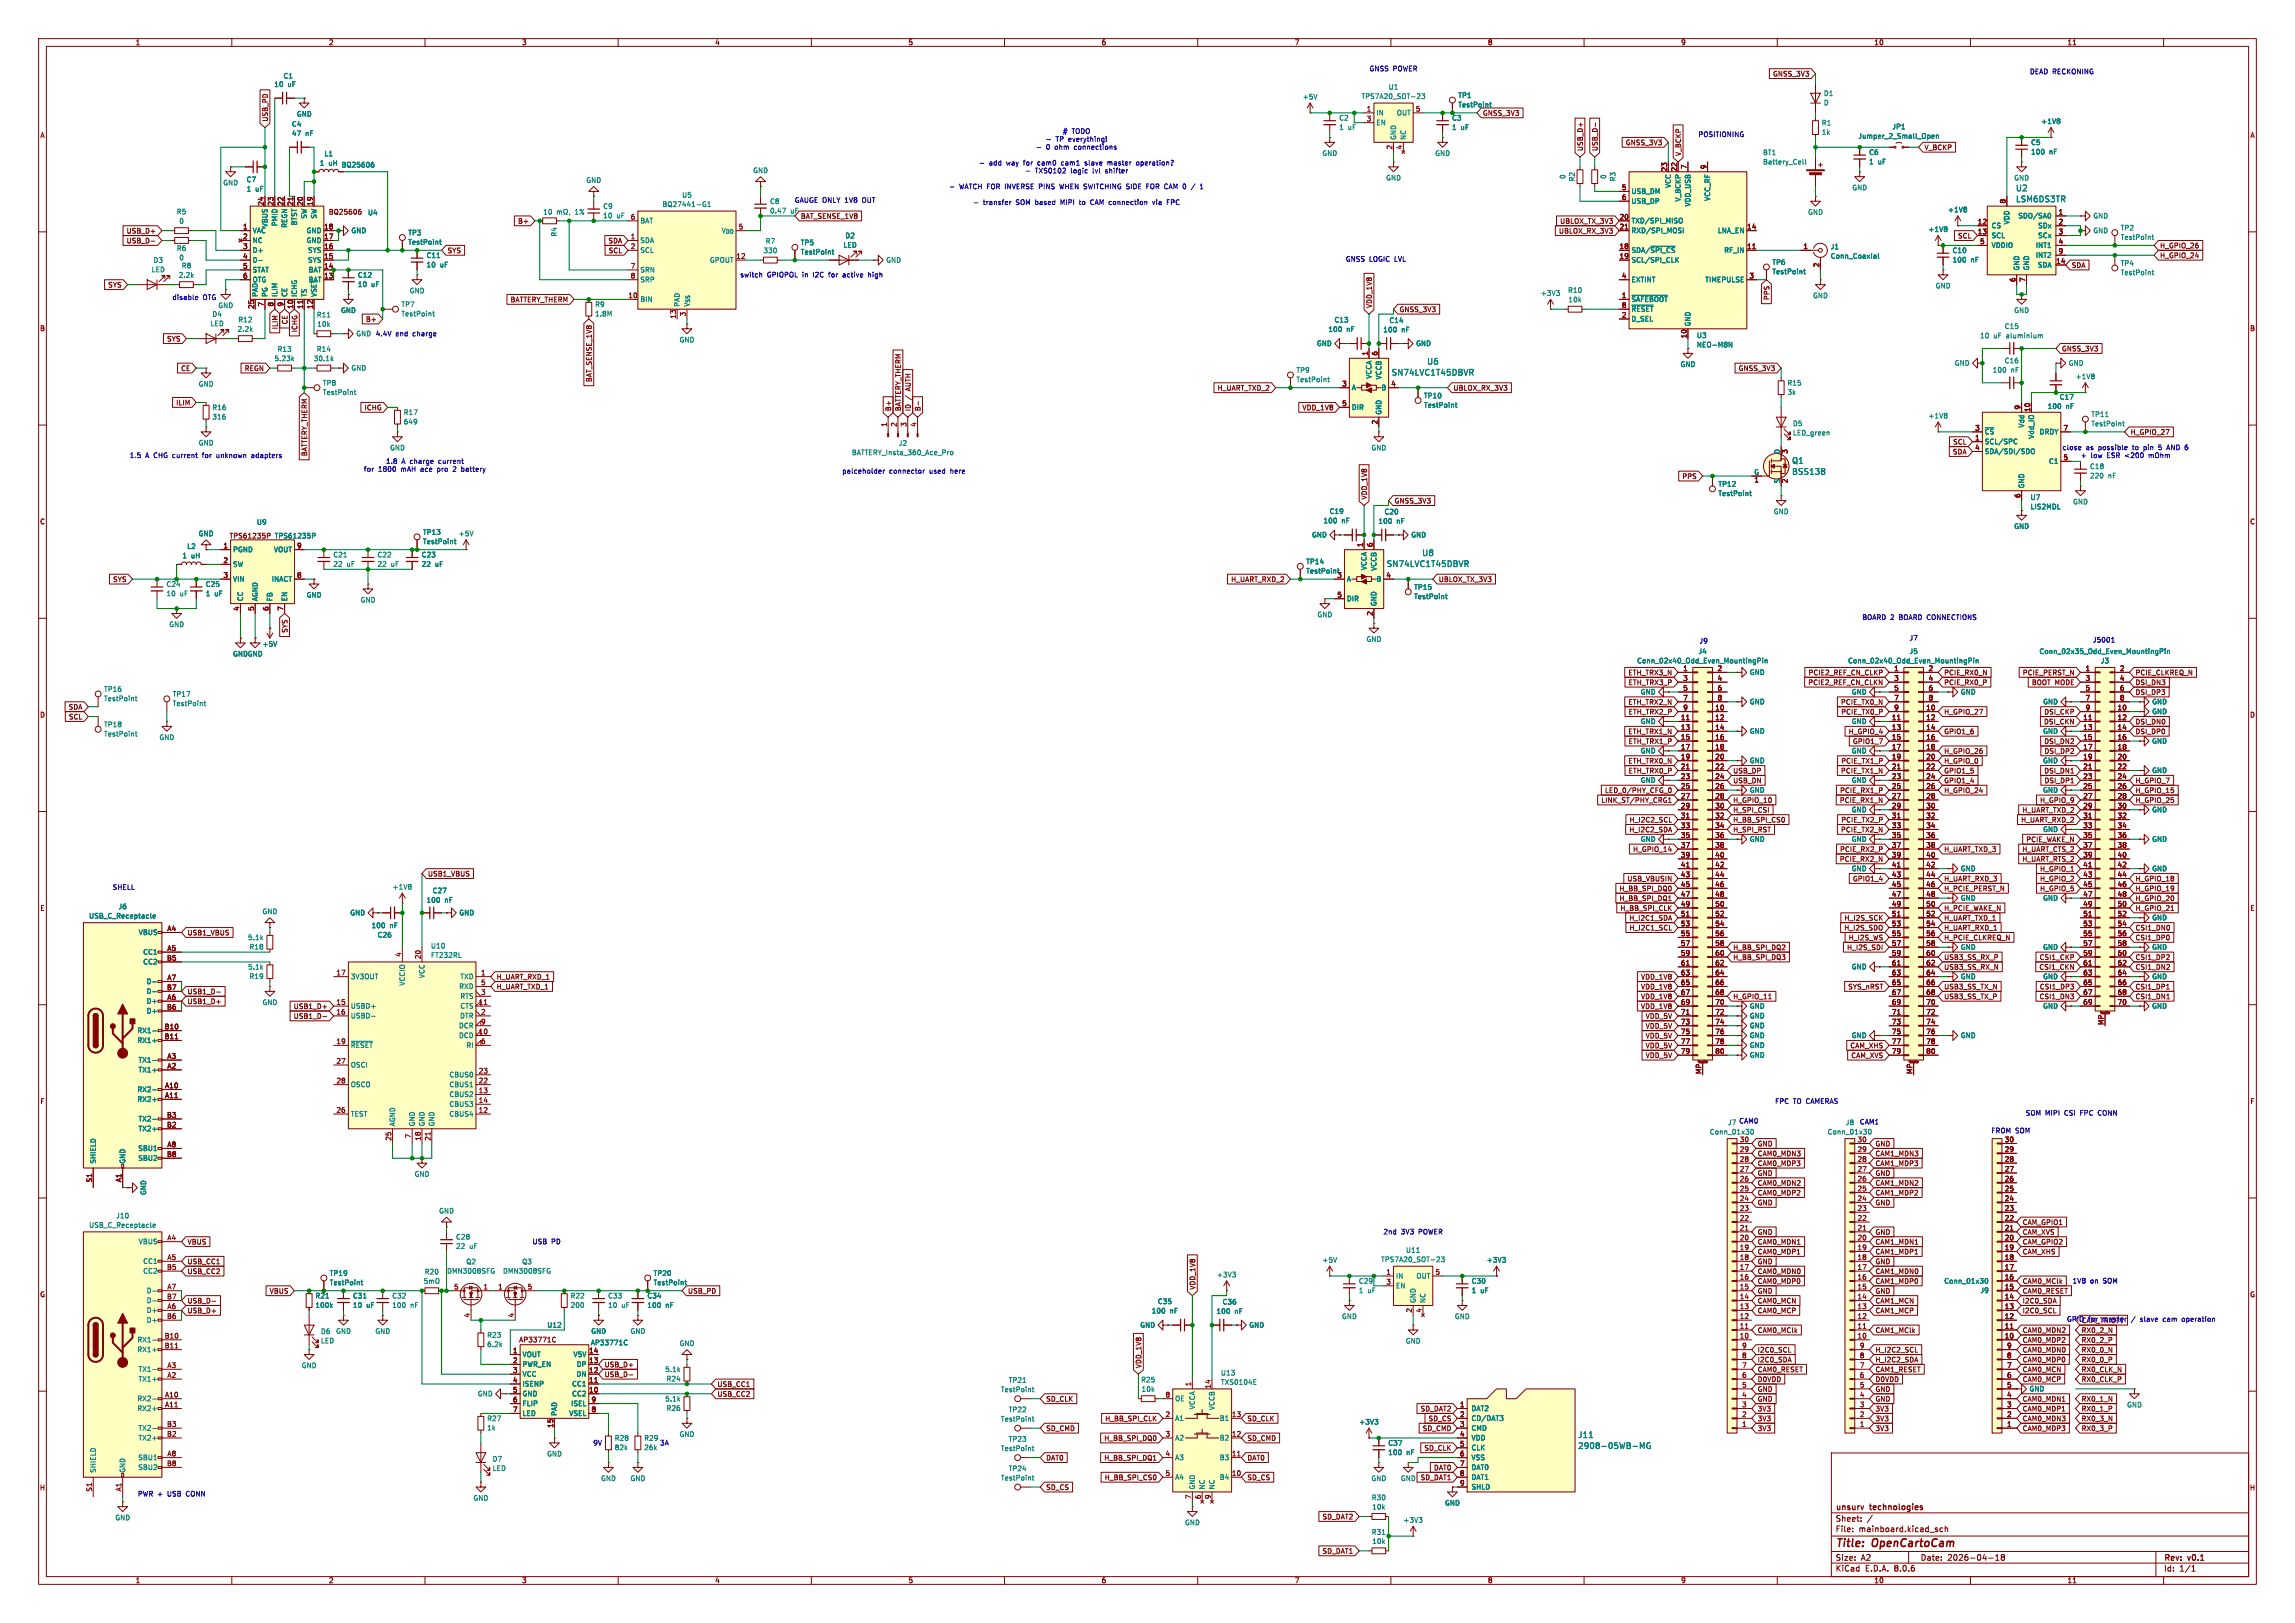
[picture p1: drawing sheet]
<svg xmlns="http://www.w3.org/2000/svg" width="594mm" height="420mm" viewBox="0 0 594 420" stroke-linecap="round" stroke-linejoin="round" font-family="sans-serif">
<defs><g id="words">
<g font-size="2.8" fill="#840000">
<text x="475" y="400.9">Title:</text>
<text x="484.7" y="400.9">OpenCartoCam</text>
</g>
<g font-size="2.1" fill="#008484">
<text x="521.7" y="49.7">U2</text>
<text x="521.7" y="52.5">LSM6DS3TR</text>
<text x="369.3" y="94.6">U6</text>
<text x="360.1" y="97.4">SN74LVC1T45DBVR</text>
<text x="463.7" y="120.2">Q1</text>
<text x="463.7" y="123.1">BSS138</text>
<text x="358.8" y="146.9">SN74LVC1T45DBVR</text>
<text x="368" y="144.1">U8</text>
<text x="408.4" y="372.3">J11</text>
<text x="408.4" y="375.2">2908-05WB-MG</text>
</g>
<g font-size="2.1" fill="#840000">
<text x="475" y="394">Sheet:</text>
<text x="475" y="391.2">unsurv</text>
<text x="484.1" y="391.2">technologies</text>
<text x="475" y="396.7">File:</text>
<text x="481.1" y="396.7">mainboard.kicad_sch</text>
<text x="475" y="406.9">KiCad</text>
<text x="475" y="404.1">Size:</text>
<text x="481.7" y="404.1">A2</text>
<text x="482.7" y="406.9">E.D.A.</text>
<text x="490.3" y="406.9">8.0.6</text>
<text x="497" y="404.1">Date:</text>
<text x="504" y="404.1">2026-04-18</text>
<text x="560" y="404.3">Rev:</text>
<text x="560" y="406.9">Id:</text>
<text x="564.1" y="406.9">1/1</text>
<text x="566.4" y="404.3">v0.1</text>
</g>
<g font-size="1.8" fill="#840000">
<text x="35" y="11.9">1</text>
<text x="85" y="11.9">2</text>
<text x="135" y="11.9">3</text>
<text x="185" y="11.9">4</text>
<text x="235" y="11.9">5</text>
<text x="285" y="11.9">6</text>
<text x="335" y="11.9">7</text>
<text x="385" y="11.9">8</text>
<text x="435" y="11.9">9</text>
<text x="485" y="11.9">10</text>
<text x="535" y="11.9">11</text>
<text x="458.8" y="20">GNSS_3V3</text>
<text x="353.6" y="29">1</text>
<text x="366.3" y="29">5</text>
<text x="10.3" y="35.9">A</text>
<text x="69.5" y="31.6" transform="rotate(-90 69.5 31.6)">USB_PD</text>
<text x="353.6" y="31.5">3</text>
<text x="383.7" y="30.2">GNSS_3V3</text>
<text x="582.3" y="35.9">A</text>
<text x="360.4" y="38.8" transform="rotate(-90 360.4 38.8)">2</text>
<text x="363" y="38.8" transform="rotate(-90 363 38.8)">4</text>
<text x="409.9" y="39.2" transform="rotate(-90 409.9 39.2)">USB_D+</text>
<text x="413.7" y="39.2" transform="rotate(-90 413.7 39.2)">USB_D-</text>
<text x="420.7" y="37.8">GNSS_3V3</text>
<text x="435.3" y="40.5" transform="rotate(-90 435.3 40.5)">V_BCKP</text>
<text x="498" y="39.1">V_BCKP</text>
<text x="431.5" y="44.5" transform="rotate(-90 431.5 44.5)">23</text>
<text x="434.1" y="44.5" transform="rotate(-90 434.1 44.5)">22</text>
<text x="436.6" y="43.9" transform="rotate(-90 436.6 43.9)">7</text>
<text x="441.7" y="43.9" transform="rotate(-90 441.7 43.9)">9</text>
<text x="68.3" y="53.4" transform="rotate(-90 68.3 53.4)">24</text>
<text x="70.9" y="53.4" transform="rotate(-90 70.9 53.4)">23</text>
<text x="73.4" y="53.4" transform="rotate(-90 73.4 53.4)">22</text>
<text x="75.9" y="53.4" transform="rotate(-90 75.9 53.4)">21</text>
<text x="78.5" y="53.4" transform="rotate(-90 78.5 53.4)">20</text>
<text x="81" y="53.4" transform="rotate(-90 81 53.4)">19</text>
<text x="419.7" y="49.3">5</text>
<text x="419.7" y="51.8">6</text>
<text x="519.2" y="52.8" transform="rotate(-90 519.2 52.8)">8</text>
<text x="62.8" y="59.4">1</text>
<text x="83.8" y="59.4">18</text>
<text x="85" y="55.7">BQ25606</text>
<text x="134" y="58.1">B+</text>
<text x="163.1" y="56.9">6</text>
<text x="191.1" y="59.4">5</text>
<text x="207.2" y="56.8">BAT_SENSE_1V8</text>
<text x="403.7" y="58.1">UBLOX_TX_3V3</text>
<text x="419.1" y="56.9">20</text>
<text x="419.1" y="59.4">21</text>
<text x="452.1" y="59.4">14</text>
<text x="511.8" y="58.2">12</text>
<text x="532.7" y="55.6">1</text>
<text x="532.7" y="58.2">2</text>
<text x="32.7" y="60.6">USB_D+</text>
<text x="32.7" y="63.2">USB_D-</text>
<text x="62.8" y="62">2</text>
<text x="62.8" y="64.5">3</text>
<text x="83.8" y="64.5">16</text>
<text x="83.8" y="62">17</text>
<text x="115.7" y="65.7">SYS</text>
<text x="157.4" y="63.2">SDA</text>
<text x="157.4" y="65.7">SCL</text>
<text x="163.1" y="62">1</text>
<text x="163.1" y="64.5">2</text>
<text x="403.4" y="60.6">UBLOX_RX_3V3</text>
<text x="419.1" y="64.5">18</text>
<text x="452.1" y="64.5">11</text>
<text x="466.7" y="64.5">1</text>
<text x="506.7" y="61.9">SCL</text>
<text x="511.8" y="60.7">13</text>
<text x="512.4" y="63.2">5</text>
<text x="532.7" y="60.7">3</text>
<text x="532.7" y="63.2">4</text>
<text x="532.7" y="65.8">9</text>
<text x="559" y="64.5">H_GPIO_26</text>
<text x="62.8" y="67.1">4</text>
<text x="62.8" y="69.6">5</text>
<text x="83.8" y="69.6">14</text>
<text x="83.8" y="67.1">15</text>
<text x="163.1" y="69.6">7</text>
<text x="190.5" y="67.1">12</text>
<text x="419.1" y="67.1">19</text>
<text x="470.9" y="69.3" transform="rotate(-90 470.9 69.3)">2</text>
<text x="532.1" y="68.3">14</text>
<text x="536.1" y="69.5">SDA</text>
<text x="559" y="67">H_GPIO_24</text>
<text x="27.9" y="74.6">SYS</text>
<text x="62.8" y="72.1">6</text>
<text x="83.8" y="72.1">13</text>
<text x="162.5" y="77.2">10</text>
<text x="163.1" y="72.1">8</text>
<text x="419.7" y="77.2">1</text>
<text x="419.7" y="72.1">4</text>
<text x="452.7" y="72.1">3</text>
<text x="458.2" y="77.8" transform="rotate(-90 458.2 77.8)">PPS</text>
<text x="521.7" y="73.1" transform="rotate(-90 521.7 73.1)">6</text>
<text x="524.3" y="73.1" transform="rotate(-90 524.3 73.1)">7</text>
<text x="65.8" y="80.1" transform="rotate(-90 65.8 80.1)">25</text>
<text x="68.3" y="79.4" transform="rotate(-90 68.3 79.4)">7</text>
<text x="70.9" y="79.4" transform="rotate(-90 70.9 79.4)">8</text>
<text x="73.4" y="79.4" transform="rotate(-90 73.4 79.4)">9</text>
<text x="75.9" y="80.1" transform="rotate(-90 75.9 80.1)">10</text>
<text x="78.5" y="80.1" transform="rotate(-90 78.5 80.1)">11</text>
<text x="81" y="80.1" transform="rotate(-90 81 80.1)">12</text>
<text x="94.6" y="83.5">B+</text>
<text x="132" y="78.4">BATTERY_THERM</text>
<text x="175" y="82.6" transform="rotate(-90 175 82.6)">13</text>
<text x="177.5" y="82" transform="rotate(-90 177.5 82)">3</text>
<text x="355.3" y="79.8" transform="rotate(-90 355.3 79.8)">VDD_1V8</text>
<text x="362.1" y="81">GNSS_3V3</text>
<text x="419.7" y="82.3">2</text>
<text x="419.7" y="79.8">8</text>
<text x="10.3" y="85.9">B</text>
<text x="43.1" y="88.6">SYS</text>
<text x="72.1" y="85.3" transform="rotate(-90 72.1 85.3)">ILIM</text>
<text x="74.6" y="84.1" transform="rotate(-90 74.6 84.1)">CE</text>
<text x="77.2" y="86.1" transform="rotate(-90 77.2 86.1)">ICHG</text>
<text x="436.6" y="87.7" transform="rotate(-90 436.6 87.7)">10</text>
<text x="582.3" y="85.9">B</text>
<text x="354.1" y="92.1" transform="rotate(-90 354.1 92.1)">1</text>
<text x="356.6" y="92.1" transform="rotate(-90 356.6 92.1)">6</text>
<text x="533.6" y="91.1">GNSS_3V3</text>
<text x="46.7" y="96.2">CE</text>
<text x="63.2" y="96.2">REGN</text>
<text x="153.4" y="99" transform="rotate(-90 153.4 99)">BAT_SENSE_1V8</text>
<text x="235.9" y="101" transform="rotate(-90 235.9 101)">AUTH</text>
<text x="315" y="101.3">H_UART_TXD_2</text>
<text x="347.3" y="100.1">3</text>
<text x="360" y="100.1">4</text>
<text x="376.1" y="101.3">UBLOX_RX_3V3</text>
<text x="449.9" y="96.2">GNSS_3V3</text>
<text x="45.5" y="105.1">ILIM</text>
<text x="94.2" y="106.4">ICHG</text>
<text x="230.8" y="106.5" transform="rotate(-90 230.8 106.5)">B+</text>
<text x="233.4" y="106.5" transform="rotate(-90 233.4 106.5)">BATTERY_THERM</text>
<text x="235.9" y="106.5" transform="rotate(-90 235.9 106.5)">ID</text>
<text x="235.9" y="103.5" transform="rotate(-90 235.9 103.5)">/</text>
<text x="238.4" y="106.5" transform="rotate(-90 238.4 106.5)">B-</text>
<text x="337" y="106.4">VDD_1V8</text>
<text x="347.3" y="105.2">5</text>
<text x="523" y="106.1" transform="rotate(-90 523 106.1)">9</text>
<text x="525.5" y="106.7" transform="rotate(-90 525.5 106.7)">10</text>
<text x="229.6" y="110.6" transform="rotate(-90 229.6 110.6)">1</text>
<text x="232.2" y="110.6" transform="rotate(-90 232.2 110.6)">2</text>
<text x="234.7" y="110.6" transform="rotate(-90 234.7 110.6)">3</text>
<text x="237.2" y="110.6" transform="rotate(-90 237.2 110.6)">4</text>
<text x="356.6" y="109.9" transform="rotate(-90 356.6 109.9)">2</text>
<text x="511.1" y="111.5">3</text>
<text x="534" y="111.5">7</text>
<text x="551.3" y="112.7">H_GPIO_27</text>
<text x="79.7" y="118.2" transform="rotate(-90 79.7 118.2)">BATTERY_THERM</text>
<text x="463" y="117.5" transform="rotate(-90 463 117.5)">3</text>
<text x="505.3" y="117.8">SDA</text>
<text x="505.4" y="115.3">SCL</text>
<text x="511.1" y="114">1</text>
<text x="511.1" y="116.6">4</text>
<text x="534" y="119.1">5</text>
<text x="435.3" y="124.1">PPS</text>
<text x="454" y="125.2">1</text>
<text x="463" y="125.2" transform="rotate(-90 463 125.2)">2</text>
<text x="354" y="129.4" transform="rotate(-90 354 129.4)">VDD_1V8</text>
<text x="360.8" y="130.5">GNSS_3V3</text>
<text x="523" y="129" transform="rotate(-90 523 129)">6</text>
<text x="10.3" y="135.9">C</text>
<text x="582.3" y="135.9">C</text>
<text x="57.7" y="142">1</text>
<text x="59.3" y="139.6">TPS61235P</text>
<text x="76.8" y="142">9</text>
<text x="352.8" y="141.7" transform="rotate(-90 352.8 141.7)">1</text>
<text x="355.3" y="141.7" transform="rotate(-90 355.3 141.7)">6</text>
<text x="57.7" y="145.8">2</text>
<text x="57.7" y="149.6">3</text>
<text x="76.8" y="149.6">8</text>
<text x="346" y="149.6">3</text>
<text x="358.7" y="149.6">4</text>
<text x="29.2" y="150.8">SYS</text>
<text x="318.5" y="150.8">H_UART_RXD_2</text>
<text x="346" y="154.7">5</text>
<text x="372.3" y="150.8">UBLOX_TX_3V3</text>
<text x="62" y="158.2" transform="rotate(-90 62 158.2)">4</text>
<text x="65.8" y="158.2" transform="rotate(-90 65.8 158.2)">5</text>
<text x="69.6" y="158.2" transform="rotate(-90 69.6 158.2)">6</text>
<text x="73.4" y="158.2" transform="rotate(-90 73.4 158.2)">7</text>
<text x="355.3" y="159.5" transform="rotate(-90 355.3 159.5)">2</text>
<text x="74.6" y="163.9" transform="rotate(-90 74.6 163.9)">SYS</text>
<text x="435.5" y="173.7">1</text>
<text x="444.4" y="173.7">2</text>
<text x="490.1" y="173.7">1</text>
<text x="499" y="173.7">2</text>
<text x="539.7" y="173.7">1</text>
<text x="548.6" y="173.7">2</text>
<text x="421.3" y="174.9">ETH_TRX3_N</text>
<text x="421.4" y="177.5">ETH_TRX3_P</text>
<text x="435.5" y="176.3">3</text>
<text x="435.5" y="178.8">5</text>
<text x="444.4" y="176.3">4</text>
<text x="444.4" y="178.8">6</text>
<text x="467.9" y="177.5">PCIE2_REF_CN_CLKN</text>
<text x="468" y="174.9">PCIE2_REF_CN_CLKP</text>
<text x="490.1" y="176.3">3</text>
<text x="490.1" y="178.8">5</text>
<text x="499" y="176.3">4</text>
<text x="499" y="178.8">6</text>
<text x="503.1" y="177.5">PCIE_RX0_P</text>
<text x="503.1" y="174.9">PCIE_RX0_N</text>
<text x="523.4" y="174.9">PCIE_PERST_N</text>
<text x="525.8" y="177.5">BOOT MODE</text>
<text x="539.7" y="176.3">3</text>
<text x="539.7" y="178.8">5</text>
<text x="548.6" y="176.3">4</text>
<text x="548.6" y="178.8">6</text>
<text x="552.6" y="174.9">PCIE_CLKREQ_N</text>
<text x="552.6" y="177.5">DSI_DN3</text>
<text x="10.3" y="185.9">D</text>
<text x="17.7" y="183.8">SDA</text>
<text x="421.3" y="182.6">ETH_TRX2_N</text>
<text x="421.4" y="185.1">ETH_TRX2_P</text>
<text x="435.5" y="181.4">7</text>
<text x="435.5" y="183.9">9</text>
<text x="443.8" y="183.9">10</text>
<text x="444.4" y="181.4">8</text>
<text x="476.4" y="182.6">PCIE_TX0_N</text>
<text x="476.4" y="185.1">PCIE_TX0_P</text>
<text x="490.1" y="181.4">7</text>
<text x="490.1" y="183.9">9</text>
<text x="498.4" y="183.9">10</text>
<text x="499" y="181.4">8</text>
<text x="503.1" y="185.1">H_GPIO_27</text>
<text x="529" y="185.1">DSI_CKP</text>
<text x="539.7" y="181.4">7</text>
<text x="539.7" y="183.9">9</text>
<text x="548" y="183.9">10</text>
<text x="548.6" y="181.4">8</text>
<text x="552.6" y="180">DSI_DP3</text>
<text x="582.3" y="185.9">D</text>
<text x="17.7" y="186.4">SCL</text>
<text x="421.3" y="190.2">ETH_TRX1_N</text>
<text x="434.9" y="186.4">11</text>
<text x="434.9" y="189">13</text>
<text x="434.9" y="191.5">15</text>
<text x="443.8" y="186.4">12</text>
<text x="443.8" y="189">14</text>
<text x="443.8" y="191.5">16</text>
<text x="478.4" y="190.2">H_GPIO_4</text>
<text x="489.5" y="186.4">11</text>
<text x="489.5" y="189">13</text>
<text x="489.5" y="191.5">15</text>
<text x="498.4" y="186.4">12</text>
<text x="498.4" y="189">14</text>
<text x="498.4" y="191.5">16</text>
<text x="503.1" y="190.2">GPIO1_6</text>
<text x="528.9" y="187.6">DSI_CKN</text>
<text x="539.1" y="186.4">11</text>
<text x="539.1" y="189">13</text>
<text x="539.1" y="191.5">15</text>
<text x="548" y="186.4">12</text>
<text x="548" y="189">14</text>
<text x="548" y="191.5">16</text>
<text x="552.6" y="187.6">DSI_DN0</text>
<text x="552.6" y="190.2">DSI_DP0</text>
<text x="421.3" y="197.8">ETH_TRX0_N</text>
<text x="421.4" y="192.7">ETH_TRX1_P</text>
<text x="434.9" y="194.1">17</text>
<text x="434.9" y="196.6">19</text>
<text x="443.8" y="194.1">18</text>
<text x="443.8" y="196.6">20</text>
<text x="476.4" y="197.8">PCIE_TX1_P</text>
<text x="479.5" y="192.7">GPIO1_7</text>
<text x="489.5" y="194.1">17</text>
<text x="489.5" y="196.6">19</text>
<text x="498.4" y="194.1">18</text>
<text x="498.4" y="196.6">20</text>
<text x="503.1" y="195.3">H_GPIO_26</text>
<text x="503.1" y="197.8">H_GPIO_0</text>
<text x="529" y="192.7">DSI_DN2</text>
<text x="529" y="195.3">DSI_DP2</text>
<text x="539.1" y="194.1">17</text>
<text x="539.1" y="196.6">19</text>
<text x="548" y="194.1">18</text>
<text x="548" y="196.6">20</text>
<text x="421.4" y="200.3">ETH_TRX0_P</text>
<text x="434.9" y="199.1">21</text>
<text x="434.9" y="201.7">23</text>
<text x="443.8" y="199.1">22</text>
<text x="443.8" y="201.7">24</text>
<text x="448.5" y="200.3">USB_DP</text>
<text x="448.5" y="202.9">USB_DN</text>
<text x="476.4" y="200.3">PCIE_TX1_N</text>
<text x="489.5" y="199.1">21</text>
<text x="489.5" y="201.7">23</text>
<text x="498.4" y="199.1">22</text>
<text x="498.4" y="201.7">24</text>
<text x="503.1" y="200.3">GPIO1_5</text>
<text x="503.1" y="202.9">GPIO1_4</text>
<text x="529" y="200.3">DSI_DN1</text>
<text x="529" y="202.9">DSI_DP1</text>
<text x="539.1" y="199.1">21</text>
<text x="539.1" y="201.7">23</text>
<text x="548" y="199.1">22</text>
<text x="548" y="201.7">24</text>
<text x="552.6" y="202.9">H_GPIO_7</text>
<text x="414.3" y="208">LINK_ST/PHY_CRG1</text>
<text x="415.3" y="205.4">LED_0/PHY_CFG_0</text>
<text x="434.9" y="204.2">25</text>
<text x="434.9" y="206.8">27</text>
<text x="434.9" y="209.3">29</text>
<text x="443.8" y="204.2">26</text>
<text x="443.8" y="206.8">28</text>
<text x="443.8" y="209.3">30</text>
<text x="448.5" y="208">H_GPIO_10</text>
<text x="476.1" y="208">PCIE_RX1_N</text>
<text x="476.1" y="205.4">PCIE_RX1_P</text>
<text x="489.5" y="204.2">25</text>
<text x="489.5" y="206.8">27</text>
<text x="489.5" y="209.3">29</text>
<text x="498.4" y="204.2">26</text>
<text x="498.4" y="206.8">28</text>
<text x="498.4" y="209.3">30</text>
<text x="503.1" y="205.4">H_GPIO_24</text>
<text x="527.9" y="208">H_GPIO_9</text>
<text x="539.1" y="204.2">25</text>
<text x="539.1" y="206.8">27</text>
<text x="539.1" y="209.3">29</text>
<text x="548" y="204.2">26</text>
<text x="548" y="206.8">28</text>
<text x="548" y="209.3">30</text>
<text x="552.6" y="205.4">H_GPIO_15</text>
<text x="552.6" y="208">H_GPIO_25</text>
<text x="421.6" y="215.6">H_I2C2_SDA</text>
<text x="421.6" y="213">H_I2C2_SCL</text>
<text x="434.9" y="211.8">31</text>
<text x="434.9" y="214.4">33</text>
<text x="443.8" y="211.8">32</text>
<text x="443.8" y="214.4">34</text>
<text x="448.5" y="215.6">H_SPI_RST</text>
<text x="448.5" y="213">H_BB_SPI_CS0</text>
<text x="448.5" y="210.5">H_SPI_CSI</text>
<text x="476.4" y="215.6">PCIE_TX2_N</text>
<text x="476.4" y="213">PCIE_TX2_P</text>
<text x="489.5" y="211.8">31</text>
<text x="489.5" y="214.4">33</text>
<text x="498.4" y="211.8">32</text>
<text x="498.4" y="214.4">34</text>
<text x="523" y="213">H_UART_RXD_2</text>
<text x="523.3" y="210.5">H_UART_TXD_2</text>
<text x="539.1" y="211.8">31</text>
<text x="539.1" y="214.4">33</text>
<text x="548" y="211.8">32</text>
<text x="548" y="214.4">34</text>
<text x="422.5" y="220.7">H_GPIO_14</text>
<text x="434.9" y="216.9">35</text>
<text x="434.9" y="219.5">37</text>
<text x="434.9" y="222">39</text>
<text x="443.8" y="216.9">36</text>
<text x="443.8" y="219.5">38</text>
<text x="443.8" y="222">40</text>
<text x="476.1" y="220.7">PCIE_RX2_P</text>
<text x="489.5" y="216.9">35</text>
<text x="489.5" y="219.5">37</text>
<text x="489.5" y="222">39</text>
<text x="498.4" y="216.9">36</text>
<text x="498.4" y="219.5">38</text>
<text x="498.4" y="222">40</text>
<text x="503.1" y="220.7">H_UART_TXD_3</text>
<text x="523.3" y="220.7">H_UART_CTS_2</text>
<text x="524.3" y="218.1">PCIE_WAKE_N</text>
<text x="539.1" y="216.9">35</text>
<text x="539.1" y="219.5">37</text>
<text x="539.1" y="222">39</text>
<text x="548" y="216.9">36</text>
<text x="548" y="219.5">38</text>
<text x="548" y="222">40</text>
<text x="110.6" y="227">USB1_VBUS</text>
<text x="434.9" y="224.5">41</text>
<text x="434.9" y="227.1">43</text>
<text x="443.8" y="224.5">42</text>
<text x="443.8" y="227.1">44</text>
<text x="476.1" y="223.2">PCIE_RX2_N</text>
<text x="489.5" y="224.5">41</text>
<text x="489.5" y="227.1">43</text>
<text x="498.4" y="224.5">42</text>
<text x="498.4" y="227.1">44</text>
<text x="523.3" y="223.2">H_UART_RTS_2</text>
<text x="527.9" y="225.7">H_GPIO_1</text>
<text x="539.1" y="224.5">41</text>
<text x="539.1" y="227.1">43</text>
<text x="548" y="224.5">42</text>
<text x="548" y="227.1">44</text>
<text x="419" y="233.4">H_BB_SPI_DQ1</text>
<text x="419" y="230.8">H_BB_SPI_DQ0</text>
<text x="421.1" y="228.3">USB_VBUSIN</text>
<text x="434.9" y="229.6">45</text>
<text x="434.9" y="232.2">47</text>
<text x="443.8" y="229.6">46</text>
<text x="443.8" y="232.2">48</text>
<text x="479.5" y="228.3">GPIO1_4</text>
<text x="489.5" y="229.6">45</text>
<text x="489.5" y="232.2">47</text>
<text x="498.4" y="229.6">46</text>
<text x="498.4" y="232.2">48</text>
<text x="503.1" y="230.8">H_PCIE_PERST_N</text>
<text x="503.1" y="228.3">H_UART_RXD_3</text>
<text x="527.9" y="230.8">H_GPIO_5</text>
<text x="527.9" y="228.3">H_GPIO_2</text>
<text x="539.1" y="229.6">45</text>
<text x="539.1" y="232.2">47</text>
<text x="548" y="229.6">46</text>
<text x="548" y="232.2">48</text>
<text x="552.6" y="228.3">H_GPIO_18</text>
<text x="552.6" y="233.4">H_GPIO_20</text>
<text x="552.6" y="230.8">H_GPIO_19</text>
<text x="10.3" y="235.9">E</text>
<text x="419.3" y="235.9">H_BB_SPI_CLK</text>
<text x="421.6" y="238.4">H_I2C1_SDA</text>
<text x="434.9" y="234.7">49</text>
<text x="434.9" y="237.2">51</text>
<text x="434.9" y="239.8">53</text>
<text x="443.8" y="234.7">50</text>
<text x="443.8" y="237.2">52</text>
<text x="443.8" y="239.8">54</text>
<text x="477.3" y="238.4">H_I2S_SCK</text>
<text x="489.5" y="234.7">49</text>
<text x="489.5" y="237.2">51</text>
<text x="489.5" y="239.8">53</text>
<text x="498.4" y="234.7">50</text>
<text x="498.4" y="237.2">52</text>
<text x="498.4" y="239.8">54</text>
<text x="503.1" y="235.9">H_PCIE_WAKE_N</text>
<text x="503.1" y="238.4">H_UART_TXD_1</text>
<text x="539.1" y="234.7">49</text>
<text x="539.1" y="237.2">51</text>
<text x="539.1" y="239.8">53</text>
<text x="548" y="234.7">50</text>
<text x="548" y="237.2">52</text>
<text x="548" y="239.8">54</text>
<text x="552.6" y="235.9">H_GPIO_21</text>
<text x="582.3" y="235.9">E</text>
<text x="43.2" y="241">A4</text>
<text x="48.4" y="242.3">USB1_VBUS</text>
<text x="421.6" y="241">H_I2C1_SCL</text>
<text x="434.9" y="242.3">55</text>
<text x="434.9" y="244.9">57</text>
<text x="443.8" y="242.3">56</text>
<text x="443.8" y="244.9">58</text>
<text x="477.2" y="241">H_I2S_SDO</text>
<text x="478.4" y="243.5">H_I2S_WS</text>
<text x="489.5" y="242.3">55</text>
<text x="489.5" y="244.9">57</text>
<text x="498.4" y="242.3">56</text>
<text x="498.4" y="244.9">58</text>
<text x="503.1" y="243.5">H_PCIE_CLKREQ_N</text>
<text x="503.1" y="241">H_UART_RXD_1</text>
<text x="539.1" y="242.3">55</text>
<text x="539.1" y="244.9">57</text>
<text x="548" y="242.3">56</text>
<text x="548" y="244.9">58</text>
<text x="552.6" y="241">CSI1_DN0</text>
<text x="552.6" y="243.5">CSI1_DP0</text>
<text x="43.1" y="248.7">B5</text>
<text x="43.2" y="246.1">A5</text>
<text x="103.9" y="247.7" transform="rotate(-90 103.9 247.7)">4</text>
<text x="109" y="248.3" transform="rotate(-90 109 248.3)">20</text>
<text x="434.9" y="247.4">59</text>
<text x="434.9" y="249.9">61</text>
<text x="443.8" y="247.4">60</text>
<text x="443.8" y="249.9">62</text>
<text x="448.5" y="248.6">H_BB_SPI_DQ3</text>
<text x="448.5" y="246.1">H_BB_SPI_DQ2</text>
<text x="477.9" y="246.1">H_I2S_SDI</text>
<text x="489.5" y="247.4">59</text>
<text x="489.5" y="249.9">61</text>
<text x="498.4" y="247.4">60</text>
<text x="498.4" y="249.9">62</text>
<text x="503.1" y="248.6">USB3_SS_RX_P</text>
<text x="503.1" y="251.1">USB3_SS_RX_N</text>
<text x="527.7" y="251.1">CSI1_CKN</text>
<text x="527.8" y="248.6">CSI1_CKP</text>
<text x="539.1" y="247.4">59</text>
<text x="539.1" y="249.9">61</text>
<text x="548" y="247.4">60</text>
<text x="548" y="249.9">62</text>
<text x="552.6" y="251.1">CSI1_DN2</text>
<text x="552.6" y="248.6">CSI1_DP2</text>
<text x="43.1" y="256.3">B7</text>
<text x="43.2" y="253.7">A7</text>
<text x="48.4" y="257.5">USB1_D-</text>
<text x="87" y="252.5">17</text>
<text x="124.4" y="252.5">1</text>
<text x="124.4" y="257.6">3</text>
<text x="124.4" y="255">5</text>
<text x="128.4" y="253.7">H_UART_RXD_1</text>
<text x="128.4" y="256.2">H_UART_TXD_1</text>
<text x="424.6" y="256.2">VDD_1V8</text>
<text x="424.6" y="253.7">VDD_1V8</text>
<text x="434.9" y="252.5">63</text>
<text x="434.9" y="255">65</text>
<text x="434.9" y="257.6">67</text>
<text x="443.8" y="252.5">64</text>
<text x="443.8" y="255">66</text>
<text x="443.8" y="257.6">68</text>
<text x="478.2" y="256.2">SYS_nRST</text>
<text x="489.5" y="252.5">63</text>
<text x="489.5" y="255">65</text>
<text x="489.5" y="257.6">67</text>
<text x="498.4" y="252.5">64</text>
<text x="498.4" y="255">66</text>
<text x="498.4" y="257.6">68</text>
<text x="503.1" y="256.2">USB3_SS_TX_N</text>
<text x="527.8" y="256.2">CSI1_DP3</text>
<text x="539.1" y="252.5">63</text>
<text x="539.1" y="255">65</text>
<text x="539.1" y="257.6">67</text>
<text x="548" y="252.5">64</text>
<text x="548" y="255">66</text>
<text x="548" y="257.6">68</text>
<text x="552.6" y="256.2">CSI1_DP1</text>
<text x="43.1" y="261.4">B6</text>
<text x="43.2" y="258.8">A6</text>
<text x="48.4" y="260">USB1_D+</text>
<text x="75.9" y="263.8">USB1_D-</text>
<text x="75.9" y="261.3">USB1_D+</text>
<text x="87" y="260.1">15</text>
<text x="87" y="262.6">16</text>
<text x="123.8" y="260.1">11</text>
<text x="124.4" y="262.6">2</text>
<text x="424.6" y="261.3">VDD_1V8</text>
<text x="424.6" y="258.8">VDD_1V8</text>
<text x="425.8" y="263.8">VDD_5V</text>
<text x="434.9" y="260.1">69</text>
<text x="434.9" y="262.6">71</text>
<text x="443.8" y="260.1">70</text>
<text x="443.8" y="262.6">72</text>
<text x="448.5" y="258.8">H_GPIO_11</text>
<text x="489.5" y="260.1">69</text>
<text x="489.5" y="262.6">71</text>
<text x="498.4" y="260.1">70</text>
<text x="498.4" y="262.6">72</text>
<text x="503.1" y="258.8">USB3_SS_TX_P</text>
<text x="527.8" y="258.8">CSI1_DN3</text>
<text x="539.1" y="260.1">69</text>
<text x="548" y="260.1">70</text>
<text x="552.6" y="258.8">CSI1_DN1</text>
<text x="42.5" y="266.4">B10</text>
<text x="42.5" y="269">B11</text>
<text x="123.8" y="267.7">10</text>
<text x="124.4" y="265.2">9</text>
<text x="425.8" y="268.9">VDD_5V</text>
<text x="425.8" y="266.4">VDD_5V</text>
<text x="434.9" y="265.2">73</text>
<text x="434.9" y="267.7">75</text>
<text x="443.8" y="265.2">74</text>
<text x="443.8" y="267.7">76</text>
<text x="489.5" y="265.2">73</text>
<text x="489.5" y="267.7">75</text>
<text x="498.4" y="265.2">74</text>
<text x="498.4" y="267.7">76</text>
<text x="544.6" y="265.4" transform="rotate(-90 544.6 265.4)">MP</text>
<text x="43.2" y="274.1">A3</text>
<text x="87" y="270.3">19</text>
<text x="87" y="275.3">27</text>
<text x="124.4" y="270.3">6</text>
<text x="425.8" y="271.5">VDD_5V</text>
<text x="425.8" y="274">VDD_5V</text>
<text x="434.9" y="270.3">77</text>
<text x="434.9" y="272.8">79</text>
<text x="443.8" y="270.3">78</text>
<text x="443.8" y="272.8">80</text>
<text x="478.8" y="271.5">CAM_XHS</text>
<text x="479" y="274">CAM_XVS</text>
<text x="489.5" y="270.3">77</text>
<text x="489.5" y="272.8">79</text>
<text x="498.4" y="270.3">78</text>
<text x="498.4" y="272.8">80</text>
<text x="42.6" y="281.7">A10</text>
<text x="43.2" y="276.6">A2</text>
<text x="87" y="280.4">28</text>
<text x="123.8" y="280.4">22</text>
<text x="123.8" y="277.9">23</text>
<text x="440.4" y="278.1" transform="rotate(-90 440.4 278.1)">MP</text>
<text x="495" y="278.1" transform="rotate(-90 495 278.1)">MP</text>
<text x="10.3" y="285.9">F</text>
<text x="42.6" y="284.2">A11</text>
<text x="123.8" y="283">13</text>
<text x="123.8" y="285.5">14</text>
<text x="582.3" y="285.9">F</text>
<text x="43.1" y="291.8">B2</text>
<text x="43.1" y="289.3">B3</text>
<text x="87" y="288">26</text>
<text x="123.8" y="288">12</text>
<text x="43.1" y="299.5">B8</text>
<text x="43.2" y="296.9">A8</text>
<text x="101.3" y="295.3" transform="rotate(-90 101.3 295.3)">25</text>
<text x="106.4" y="294.7" transform="rotate(-90 106.4 294.7)">7</text>
<text x="109" y="295.3" transform="rotate(-90 109 295.3)">18</text>
<text x="111.5" y="295.3" transform="rotate(-90 111.5 295.3)">21</text>
<text x="450.2" y="298.2">29</text>
<text x="450.2" y="295.7">30</text>
<text x="454.8" y="296.9">GND</text>
<text x="454.8" y="299.4">CAM0_MDN3</text>
<text x="480.7" y="298.2">29</text>
<text x="480.7" y="295.7">30</text>
<text x="485.3" y="299.4">CAM1_MDN3</text>
<text x="485.3" y="296.9">GND</text>
<text x="518.8" y="298.2">29</text>
<text x="518.8" y="295.7">30</text>
<text x="450.2" y="305.8">26</text>
<text x="450.2" y="303.3">27</text>
<text x="450.2" y="300.7">28</text>
<text x="454.8" y="304.5">GND</text>
<text x="454.8" y="301.9">CAM0_MDP3</text>
<text x="480.7" y="305.8">26</text>
<text x="480.7" y="303.3">27</text>
<text x="480.7" y="300.7">28</text>
<text x="485.3" y="304.5">GND</text>
<text x="485.3" y="301.9">CAM1_MDP3</text>
<text x="518.8" y="305.8">26</text>
<text x="518.8" y="303.3">27</text>
<text x="518.8" y="300.7">28</text>
<text x="23.9" y="306.1" transform="rotate(-90 23.9 306.1)">S1</text>
<text x="31.5" y="306.1" transform="rotate(-90 31.5 306.1)">A1</text>
<text x="450.2" y="310.9">24</text>
<text x="450.2" y="308.4">25</text>
<text x="454.8" y="307">CAM0_MDN2</text>
<text x="454.8" y="309.6">CAM0_MDP2</text>
<text x="480.7" y="310.9">24</text>
<text x="480.7" y="308.4">25</text>
<text x="485.3" y="307">CAM1_MDN2</text>
<text x="485.3" y="309.6">CAM1_MDP2</text>
<text x="518.8" y="310.9">24</text>
<text x="518.8" y="308.4">25</text>
<text x="450.2" y="316">22</text>
<text x="450.2" y="313.4">23</text>
<text x="454.8" y="312.1">GND</text>
<text x="480.7" y="316">22</text>
<text x="480.7" y="313.4">23</text>
<text x="485.3" y="312.1">GND</text>
<text x="518.8" y="316">22</text>
<text x="518.8" y="313.4">23</text>
<text x="523.4" y="317.2">CAM_GPIO1</text>
<text x="43.2" y="321.1">A4</text>
<text x="48.4" y="322.3">VBUS</text>
<text x="450.2" y="323.6">19</text>
<text x="450.2" y="321.1">20</text>
<text x="450.2" y="318.5">21</text>
<text x="454.8" y="322.3">CAM0_MDN1</text>
<text x="454.8" y="319.7">GND</text>
<text x="480.7" y="323.6">19</text>
<text x="480.7" y="321.1">20</text>
<text x="480.7" y="318.5">21</text>
<text x="485.3" y="322.3">CAM1_MDN1</text>
<text x="485.3" y="319.7">GND</text>
<text x="518.8" y="323.6">19</text>
<text x="518.8" y="321.1">20</text>
<text x="518.8" y="318.5">21</text>
<text x="523.4" y="319.7">CAM_XVS</text>
<text x="523.4" y="322.3">CAM_GPIO2</text>
<text x="43.1" y="328.7">B5</text>
<text x="43.2" y="326.1">A5</text>
<text x="48.4" y="329.9">USB_CC2</text>
<text x="48.4" y="327.3">USB_CC1</text>
<text x="358.7" y="329.9">1</text>
<text x="371.4" y="329.9">5</text>
<text x="450.2" y="328.7">17</text>
<text x="450.2" y="326.1">18</text>
<text x="454.8" y="329.9">CAM0_MDN0</text>
<text x="454.8" y="327.3">GND</text>
<text x="454.8" y="324.8">CAM0_MDP1</text>
<text x="480.7" y="328.7">17</text>
<text x="480.7" y="326.1">18</text>
<text x="485.3" y="324.8">CAM1_MDP1</text>
<text x="485.3" y="327.3">GND</text>
<text x="485.3" y="329.9">CAM1_MDN0</text>
<text x="518.8" y="328.7">17</text>
<text x="518.8" y="326.1">18</text>
<text x="523.4" y="324.8">CAM_XHS</text>
<text x="10.3" y="335.9">G</text>
<text x="43.2" y="333.8">A7</text>
<text x="69.7" y="335">VBUS</text>
<text x="117.4" y="333.8">5</text>
<text x="125" y="333.8">1</text>
<text x="128.8" y="333.8">1</text>
<text x="136.5" y="333.8">5</text>
<text x="178" y="335">USB_PD</text>
<text x="309.6" y="333.9" transform="rotate(-90 309.6 333.9)">VDD_1V8</text>
<text x="358.7" y="332.5">3</text>
<text x="450.2" y="333.8">15</text>
<text x="450.2" y="331.2">16</text>
<text x="454.8" y="335">GND</text>
<text x="454.8" y="332.4">CAM0_MDP0</text>
<text x="480.7" y="333.8">15</text>
<text x="480.7" y="331.2">16</text>
<text x="485.3" y="332.4">CAM1_MDP0</text>
<text x="485.3" y="335">GND</text>
<text x="518.8" y="333.8">15</text>
<text x="518.8" y="331.2">16</text>
<text x="523.4" y="335">CAM0_RESET</text>
<text x="523.4" y="332.4">CAM0_MClk</text>
<text x="582.3" y="335.9">G</text>
<text x="43.1" y="341.4">B6</text>
<text x="43.1" y="336.3">B7</text>
<text x="43.2" y="338.8">A6</text>
<text x="48.4" y="340">USB_D+</text>
<text x="48.4" y="337.5">USB_D-</text>
<text x="121.7" y="341.1" transform="rotate(-90 121.7 341.1)">4</text>
<text x="133.1" y="341.1" transform="rotate(-90 133.1 341.1)">4</text>
<text x="365.5" y="339.8" transform="rotate(-90 365.5 339.8)">2</text>
<text x="368" y="339.8" transform="rotate(-90 368 339.8)">4</text>
<text x="450.2" y="341.4">12</text>
<text x="450.2" y="338.8">13</text>
<text x="450.2" y="336.3">14</text>
<text x="454.8" y="337.5">CAM0_MCN</text>
<text x="454.8" y="340">CAM0_MCP</text>
<text x="480.7" y="341.4">12</text>
<text x="480.7" y="338.8">13</text>
<text x="480.7" y="336.3">14</text>
<text x="485.3" y="337.5">CAM1_MCN</text>
<text x="485.3" y="340">CAM1_MCP</text>
<text x="518.8" y="341.4">12</text>
<text x="518.8" y="338.8">13</text>
<text x="518.8" y="336.3">14</text>
<text x="523.4" y="337.5">I2C0_SDA</text>
<text x="523.4" y="340">I2C0_SCL</text>
<text x="42.5" y="346.5">B10</text>
<text x="134.2" y="347.6">AP33771C</text>
<text x="450.2" y="346.5">10</text>
<text x="450.2" y="343.9">11</text>
<text x="454.8" y="345.1">CAM0_MClk</text>
<text x="480.7" y="346.5">10</text>
<text x="480.7" y="343.9">11</text>
<text x="485.3" y="345.1">CAM1_MClk</text>
<text x="518.8" y="346.5">10</text>
<text x="518.8" y="343.9">11</text>
<text x="523.4" y="345.1">CAM0_MDN2</text>
<text x="523.4" y="347.7">CAM0_MDP2</text>
<text x="538.6" y="347.7">RX0_2_P</text>
<text x="538.6" y="345.1">RX0_2_N</text>
<text x="42.5" y="349">B11</text>
<text x="132.6" y="350.3">1</text>
<text x="132.6" y="352.8">2</text>
<text x="152.4" y="352.8">13</text>
<text x="152.4" y="350.3">14</text>
<text x="450.8" y="351.5">8</text>
<text x="450.8" y="349">9</text>
<text x="454.8" y="352.7">I2C0_SDA</text>
<text x="454.8" y="350.2">I2C0_SCL</text>
<text x="481.3" y="351.5">8</text>
<text x="481.3" y="349">9</text>
<text x="485.3" y="352.7">H_I2C2_SDA</text>
<text x="485.3" y="350.2">H_I2C2_SCL</text>
<text x="519.4" y="351.5">8</text>
<text x="519.4" y="349">9</text>
<text x="523.4" y="352.7">CAM0_MDP0</text>
<text x="523.4" y="350.2">CAM0_MDN0</text>
<text x="538.6" y="352.7">RX0_0_P</text>
<text x="538.6" y="350.2">RX0_0_N</text>
<text x="43.2" y="356.6">A2</text>
<text x="43.2" y="354.1">A3</text>
<text x="132.6" y="355.3">3</text>
<text x="132.6" y="357.9">4</text>
<text x="152.4" y="357.9">11</text>
<text x="152.4" y="355.3">12</text>
<text x="156.4" y="356.6">USB_D-</text>
<text x="156.4" y="354">USB_D+</text>
<text x="185.6" y="359.1">USB_CC1</text>
<text x="295.6" y="354.2" transform="rotate(-90 295.6 354.2)">VDD_1V8</text>
<text x="308.4" y="358.8" transform="rotate(-90 308.4 358.8)">1</text>
<text x="313.4" y="359.5" transform="rotate(-90 313.4 359.5)">14</text>
<text x="450.8" y="359.2">5</text>
<text x="450.8" y="356.6">6</text>
<text x="450.8" y="354.1">7</text>
<text x="454.8" y="355.3">CAM0_RESET</text>
<text x="454.8" y="357.8">D0VDD</text>
<text x="481.3" y="359.2">5</text>
<text x="481.3" y="356.6">6</text>
<text x="481.3" y="354.1">7</text>
<text x="485.3" y="357.8">D0VDD</text>
<text x="485.3" y="355.3">CAM1_RESET</text>
<text x="519.4" y="359.2">5</text>
<text x="519.4" y="356.6">6</text>
<text x="519.4" y="354.1">7</text>
<text x="523.4" y="357.8">CAM0_MCP</text>
<text x="523.4" y="355.3">CAM0_MCN</text>
<text x="538.6" y="355.3">RX0_CLK_N</text>
<text x="538.6" y="357.8">RX0_CLK_P</text>
<text x="42.6" y="361.7">A10</text>
<text x="42.6" y="364.2">A11</text>
<text x="132.6" y="360.4">5</text>
<text x="132.6" y="363">6</text>
<text x="132.6" y="365.5">7</text>
<text x="152.4" y="360.4">10</text>
<text x="153" y="365.5">8</text>
<text x="153" y="363">9</text>
<text x="185.6" y="361.6">USB_CC2</text>
<text x="270.7" y="362.9">SD_CLK</text>
<text x="301.6" y="361.7">8</text>
<text x="367.6" y="365.4">SD_DAT2</text>
<text x="377.8" y="364.2">1</text>
<text x="450.8" y="364.2">3</text>
<text x="450.8" y="361.7">4</text>
<text x="454.8" y="365.4">3V3</text>
<text x="454.8" y="362.9">GND</text>
<text x="454.8" y="360.4">GND</text>
<text x="481.3" y="364.2">3</text>
<text x="481.3" y="361.7">4</text>
<text x="485.3" y="360.4">GND</text>
<text x="485.3" y="365.4">3V3</text>
<text x="485.3" y="362.9">GND</text>
<text x="519.4" y="364.2">3</text>
<text x="519.4" y="361.7">4</text>
<text x="523.4" y="362.9">CAM0_MDN1</text>
<text x="523.4" y="365.4">CAM0_MDP1</text>
<text x="538.6" y="365.4">RX0_1_P</text>
<text x="538.6" y="362.9">RX0_1_N</text>
<text x="43.1" y="371.9">B2</text>
<text x="43.1" y="369.3">B3</text>
<text x="143.3" y="369.6" transform="rotate(-90 143.3 369.6)">15</text>
<text x="270.7" y="370.5">SD_CMD</text>
<text x="285.9" y="368">H_BB_SPI_CLK</text>
<text x="301.6" y="366.8">2</text>
<text x="301.6" y="371.9">3</text>
<text x="318.7" y="371.9">12</text>
<text x="318.7" y="366.8">13</text>
<text x="322.7" y="368">SD_CLK</text>
<text x="368.1" y="370.5">SD_CMD</text>
<text x="369.6" y="368">SD_CS</text>
<text x="377.8" y="366.8">2</text>
<text x="377.8" y="369.3">3</text>
<text x="377.8" y="371.9">4</text>
<text x="450.8" y="369.3">1</text>
<text x="450.8" y="366.8">2</text>
<text x="454.8" y="370.5">3V3</text>
<text x="454.8" y="368">3V3</text>
<text x="481.3" y="369.3">1</text>
<text x="481.3" y="366.8">2</text>
<text x="485.3" y="370.5">3V3</text>
<text x="485.3" y="368">3V3</text>
<text x="519.4" y="369.3">1</text>
<text x="519.4" y="366.8">2</text>
<text x="523.4" y="368">CAM0_MDN3</text>
<text x="523.4" y="370.5">CAM0_MDP3</text>
<text x="538.6" y="370.5">RX0_3_P</text>
<text x="538.6" y="368">RX0_3_N</text>
<text x="43.2" y="376.9">A8</text>
<text x="285.7" y="373.1">H_BB_SPI_DQ0</text>
<text x="301.6" y="376.9">4</text>
<text x="318.7" y="376.9">11</text>
<text x="322.7" y="373.1">SD_CMD</text>
<text x="368.5" y="375.6">SD_CLK</text>
<text x="377.8" y="374.4">5</text>
<text x="377.8" y="376.9">6</text>
<text x="43.1" y="379.5">B8</text>
<text x="270.7" y="378.1">DAT0</text>
<text x="285.7" y="378.1">H_BB_SPI_DQ1</text>
<text x="285.8" y="383.2">H_BB_SPI_CS0</text>
<text x="301.6" y="382">5</text>
<text x="318.7" y="382">10</text>
<text x="322.7" y="383.2">SD_CS</text>
<text x="322.7" y="378.1">DAT0</text>
<text x="362.5" y="383.5">GND SD_DAT1</text>
<text x="371" y="380.7">DAT0</text>
<text x="377.8" y="379.5">7</text>
<text x="377.8" y="382">8</text>
<text x="10.2" y="385.9">H</text>
<text x="23.9" y="386.1" transform="rotate(-90 23.9 386.1)">S1</text>
<text x="31.5" y="386.1" transform="rotate(-90 31.5 386.1)">A1</text>
<text x="270.7" y="385.8">SD_CS</text>
<text x="308.4" y="388.1" transform="rotate(-90 308.4 388.1)">7</text>
<text x="310.9" y="388.1" transform="rotate(-90 310.9 388.1)">6</text>
<text x="313.4" y="388.1" transform="rotate(-90 313.4 388.1)">9</text>
<text x="377.8" y="384.6">9</text>
<text x="582.2" y="385.9">H</text>
<text x="342.2" y="393.4">SD_DAT2</text>
<text x="342.2" y="402.3">SD_DAT1</text>
<text x="35" y="409.9">1</text>
<text x="85" y="409.9">2</text>
<text x="135" y="409.9">3</text>
<text x="185" y="409.9">4</text>
<text x="235" y="409.9">5</text>
<text x="285" y="409.9">6</text>
<text x="335" y="409.9">7</text>
<text x="385" y="409.9">8</text>
<text x="435" y="409.9">9</text>
<text x="485" y="409.9">10</text>
<text x="535" y="409.9">11</text>
</g>
<g font-size="1.8" fill="#008484">
<text x="70.9" y="22.7">10</text>
<text x="73.3" y="20.5">C1</text>
<text x="74.5" y="22.7">uF</text>
<text x="359.3" y="23.4">U1</text>
<text x="337.1" y="25.9">+5V</text>
<text x="352.3" y="25.8">TPS7A20_SOT-23</text>
<text x="377.3" y="25.6">TP1</text>
<text x="377.3" y="28">TestPoint</text>
<text x="471.9" y="25.1">D1</text>
<text x="471.9" y="27.5">D</text>
<text x="75.4" y="33">C4</text>
<text x="75.4" y="35.4">47</text>
<text x="76.7" y="30.4">GND</text>
<text x="79" y="35.4">nF</text>
<text x="346.5" y="31.4">C2</text>
<text x="346.5" y="33.8">1</text>
<text x="348.9" y="33.8">uF</text>
<text x="356.1" y="32.6">EN</text>
<text x="356.1" y="30.1">IN</text>
<text x="361.4" y="30.1">OUT</text>
<text x="375.7" y="31.4">C3</text>
<text x="375.7" y="33.8">1</text>
<text x="378.1" y="33.8">uF</text>
<text x="471.4" y="32.7">R1</text>
<text x="471.4" y="35.1">1k</text>
<text x="489.7" y="33.7">JP1</text>
<text x="528.2" y="32.3">+1V8</text>
<text x="83.9" y="40.7">L1</text>
<text x="342.1" y="40.6">GND</text>
<text x="361.5" y="36.3" transform="rotate(-90 361.5 36.3)">GND</text>
<text x="364.1" y="36.3" transform="rotate(-90 364.1 36.3)">NC</text>
<text x="371.3" y="40.6">GND</text>
<text x="456.2" y="40.4">BT1</text>
<text x="480.9" y="36.1">Jumper_2_Small_Open</text>
<text x="483.7" y="40.3">C6</text>
<text x="525.6" y="37.7">C5</text>
<text x="525.6" y="40.2">100</text>
<text x="530.4" y="40.2">nF</text>
<text x="63.7" y="47.3">C7</text>
<text x="82.7" y="43.1">1</text>
<text x="85" y="43.1">uH</text>
<text x="88.3" y="43.5">BQ25606</text>
<text x="151.6" y="47.5">GND</text>
<text x="194.8" y="45">GND</text>
<text x="358.6" y="46.9">GND</text>
<text x="405.3" y="46.4" transform="rotate(-90 405.3 46.4)">0</text>
<text x="407.8" y="47.1" transform="rotate(-90 407.8 47.1)">R2</text>
<text x="415.9" y="46.4" transform="rotate(-90 415.9 46.4)">0</text>
<text x="418.3" y="47.1" transform="rotate(-90 418.3 47.1)">R3</text>
<text x="456.2" y="42.8">Battery_Cell</text>
<text x="483.7" y="42.7">1</text>
<text x="486" y="42.7">uF</text>
<text x="521.2" y="46.9">GND</text>
<text x="57.7" y="48.2">GND</text>
<text x="63.7" y="49.8">1</text>
<text x="66.1" y="49.8">uF</text>
<text x="171.3" y="53.8">BQ27441-G1</text>
<text x="176.4" y="51.3">U5</text>
<text x="199.2" y="53">C8</text>
<text x="422.1" y="50.4">USB_DM</text>
<text x="422.1" y="52.9">USB_DP</text>
<text x="432.7" y="48.8" transform="rotate(-90 432.7 48.8)">VCC</text>
<text x="435.2" y="52.3" transform="rotate(-90 435.2 52.3)">V_BCKP</text>
<text x="437.7" y="53.6" transform="rotate(-90 437.7 53.6)">VDD_USB</text>
<text x="442.8" y="52.1" transform="rotate(-90 442.8 52.1)">VCC_RF</text>
<text x="479.3" y="49.4">GND</text>
<text x="45.6" y="55.7">R5</text>
<text x="46.3" y="58.1">0</text>
<text x="69.4" y="59" transform="rotate(-90 69.4 59)">VBUS</text>
<text x="72" y="58.6" transform="rotate(-90 72 58.6)">PMID</text>
<text x="74.5" y="59.1" transform="rotate(-90 74.5 59.1)">REGN</text>
<text x="77.1" y="58.5" transform="rotate(-90 77.1 58.5)">BTST</text>
<text x="79.6" y="56.7" transform="rotate(-90 79.6 56.7)">SW</text>
<text x="82.1" y="56.7" transform="rotate(-90 82.1 56.7)">SW</text>
<text x="95.1" y="55.9">U4</text>
<text x="140.5" y="55.7">10</text>
<text x="149" y="55.7">1%</text>
<text x="156" y="54.3">C9</text>
<text x="156" y="56.7">10</text>
<text x="159.6" y="56.7">uF</text>
<text x="165.6" y="58">BAT</text>
<text x="199.2" y="55.4">0.47</text>
<text x="204.6" y="55.4">uF</text>
<text x="422.1" y="58">TXD/SPI_MISO</text>
<text x="467.9" y="55.8">GND</text>
<text x="504.1" y="55.2">+1V8</text>
<text x="515.4" y="59.3">CS</text>
<text x="520.3" y="58.2" transform="rotate(-90 520.3 58.2)">VDD</text>
<text x="522.3" y="56.7">SDO/SA0</text>
<text x="527.4" y="59.3">SDx</text>
<text x="541.7" y="56.7">GND</text>
<text x="548.8" y="59.9">TP2</text>
<text x="45.6" y="65.1">R6</text>
<text x="65.3" y="60.6">VAC</text>
<text x="65.3" y="63.1">NC</text>
<text x="65.3" y="65.6">D+</text>
<text x="79.2" y="63.1">GND</text>
<text x="79.2" y="60.6">GND</text>
<text x="79.6" y="65.6">SYS</text>
<text x="90.8" y="60.6">GND</text>
<text x="105.5" y="61.1">TP3</text>
<text x="105.5" y="63.5">TestPoint</text>
<text x="144.3" y="61.3" transform="rotate(-90 144.3 61.3)">R4</text>
<text x="165.6" y="63.1">SDA</text>
<text x="165.6" y="65.6">SCL</text>
<text x="186.6" y="60.6">V_{DD}</text>
<text x="197.5" y="65.7">330</text>
<text x="198" y="63.3">R7</text>
<text x="207.1" y="63.7">TP5</text>
<text x="218.2" y="64.3">LED</text>
<text x="218.7" y="61.9">D2</text>
<text x="422.1" y="65.6">SDA/~{SPI_CS}</text>
<text x="422.1" y="60.6">RXD/SPI_MOSI</text>
<text x="444.5" y="60.6">LNA_EN</text>
<text x="446.1" y="65.6">RF_IN</text>
<text x="473.7" y="64.7">J1</text>
<text x="499" y="60.2">+1V8</text>
<text x="505.3" y="65.7">C10</text>
<text x="515.4" y="61.8">SCL</text>
<text x="515.4" y="64.4">VDDIO</text>
<text x="526.8" y="64.4">INT1</text>
<text x="527.4" y="61.8">SCx</text>
<text x="541.7" y="60.6">GND</text>
<text x="548.8" y="62.3">TestPoint</text>
<text x="39.1" y="70.6">LED</text>
<text x="39.6" y="68.2">D3</text>
<text x="46.3" y="67.5">0</text>
<text x="46.9" y="69.6">R8</text>
<text x="65.3" y="68.2">D-</text>
<text x="65.3" y="70.7">STAT</text>
<text x="79.6" y="68.2">SYS</text>
<text x="79.8" y="70.7">BAT</text>
<text x="110.3" y="67">C11</text>
<text x="110.3" y="69.4">10</text>
<text x="113.9" y="69.4">uF</text>
<text x="165.6" y="70.7">SRN</text>
<text x="183.6" y="68.2">GPOUT</text>
<text x="207.1" y="66.1">TestPoint</text>
<text x="229.2" y="68.2">GND</text>
<text x="422.1" y="68.2">SCL/SPI_CLK</text>
<text x="458.6" y="68.7">TP6</text>
<text x="458.6" y="71.2">TestPoint</text>
<text x="473.7" y="67.1">Conn_Coaxial</text>
<text x="505.3" y="68.1">100</text>
<text x="510.1" y="68.1">nF</text>
<text x="522.8" y="70.1" transform="rotate(-90 522.8 70.1)">GND</text>
<text x="525.4" y="70.1" transform="rotate(-90 525.4 70.1)">GND</text>
<text x="526.8" y="66.9">INT2</text>
<text x="527.3" y="69.4">SDA</text>
<text x="548.8" y="69">TP4</text>
<text x="548.8" y="71.4">TestPoint</text>
<text x="46.1" y="72.1">2.2k</text>
<text x="65.3" y="73.3">OTG</text>
<text x="66.9" y="77" transform="rotate(-90 66.9 77)">PAD</text>
<text x="69.4" y="77" transform="rotate(-90 69.4 77)">PG</text>
<text x="72" y="77" transform="rotate(-90 72 77)">ILIM</text>
<text x="74.5" y="77" transform="rotate(-90 74.5 77)">CE</text>
<text x="77.1" y="77" transform="rotate(-90 77.1 77)">ICHG</text>
<text x="79.6" y="77" transform="rotate(-90 79.6 77)">TS</text>
<text x="79.8" y="73.3">BAT</text>
<text x="82.1" y="77" transform="rotate(-90 82.1 77)">VSET</text>
<text x="92.5" y="72">C12</text>
<text x="92.5" y="74.5">10</text>
<text x="96.1" y="74.5">uF</text>
<text x="105.9" y="76.1">GND</text>
<text x="165.6" y="73.3">SRP</text>
<text x="398.7" y="76.7">+3V3</text>
<text x="405.7" y="76">R10</text>
<text x="422.1" y="73.3">EXTINT</text>
<text x="441.2" y="73.3">TIMEPULSE</text>
<text x="469.1" y="77.4">GND</text>
<text x="500.9" y="74.8">GND</text>
<text x="54.9" y="82.2">D4</text>
<text x="56.4" y="79.9">GND</text>
<text x="61.6" y="83.6">R12</text>
<text x="81.9" y="82.3">R11</text>
<text x="88.1" y="81.2">GND</text>
<text x="103.8" y="79.7">TP7</text>
<text x="103.8" y="82.1">TestPoint</text>
<text x="153.9" y="79.7">R9</text>
<text x="153.9" y="82.1">1.8M</text>
<text x="165.6" y="78.3">BIN</text>
<text x="176.1" y="79.5" transform="rotate(-90 176.1 79.5)">PAD</text>
<text x="178.7" y="79.5" transform="rotate(-90 178.7 79.5)">V_{SS}</text>
<text x="345.3" y="83.7">C13</text>
<text x="359.5" y="83.8">C14</text>
<text x="405.8" y="78.4">10k</text>
<text x="422.1" y="78.3">~{SAFEBOOT}</text>
<text x="422.1" y="83.4">D_SEL</text>
<text x="422.1" y="80.9">~{RESET}</text>
<text x="521.2" y="81.2">GND</text>
<text x="54.4" y="84.6">LED</text>
<text x="61.4" y="86">2.2k</text>
<text x="82" y="84.8">10k</text>
<text x="175.8" y="88.8">GND</text>
<text x="340.7" y="89.8">GND</text>
<text x="343.7" y="86.1">100</text>
<text x="348.5" y="86.1">nF</text>
<text x="357.9" y="86.2">100</text>
<text x="362.7" y="86.2">nF</text>
<text x="366.4" y="89.8">GND</text>
<text x="437.7" y="84.6" transform="rotate(-90 437.7 84.6)">GND</text>
<text x="439.1" y="87.7">U3</text>
<text x="512.4" y="87.8">10</text>
<text x="516" y="87.8">uF</text>
<text x="518.8" y="85.3">C15</text>
<text x="519.4" y="87.8">aluminium</text>
<text x="70.9" y="93.7">5.23k</text>
<text x="71.7" y="91.2">R13</text>
<text x="81.1" y="93.7">30.1k</text>
<text x="81.9" y="91.2">R14</text>
<text x="434.8" y="95.2">GND</text>
<text x="439.1" y="90.1">NEO-M8N</text>
<text x="505.8" y="94.8">GND</text>
<text x="518.7" y="94.2">C16</text>
<text x="535.3" y="94.8">GND</text>
<text x="51.3" y="100.2">GND</text>
<text x="83.4" y="100">TP8</text>
<text x="90.8" y="96.1">GND</text>
<text x="335.4" y="96.7">TP9</text>
<text x="335.4" y="99.1">TestPoint</text>
<text x="349.8" y="101.2">A</text>
<text x="355.2" y="98.1" transform="rotate(-90 355.2 98.1)">VCCA</text>
<text x="357.4" y="101.2">B</text>
<text x="357.7" y="98.3" transform="rotate(-90 357.7 98.3)">VCCB</text>
<text x="462.5" y="100">R15</text>
<text x="515.7" y="96.6">100</text>
<text x="520.5" y="96.6">nF</text>
<text x="537.1" y="98.3">+1V8</text>
<text x="54.8" y="106.3">R16</text>
<text x="83.4" y="102.4">TestPoint</text>
<text x="104.4" y="107.6">R17</text>
<text x="349.8" y="106.3">DIR</text>
<text x="357.7" y="107.4" transform="rotate(-90 357.7 107.4)">GND</text>
<text x="368.4" y="103.3">TP10</text>
<text x="368.4" y="105.7">TestPoint</text>
<text x="462.5" y="102.4">3k</text>
<text x="529.9" y="106">100</text>
<text x="533" y="103.6">C17</text>
<text x="534.7" y="106">nF</text>
<text x="54.8" y="108.8">316</text>
<text x="104.4" y="110">649</text>
<text x="463.9" y="110.5">D5</text>
<text x="463.9" y="112.9">LED_green</text>
<text x="499" y="108.5">+1V8</text>
<text x="513.6" y="112.6">~{CS}</text>
<text x="524.1" y="110.8" transform="rotate(-90 524.1 110.8)">Vdd</text>
<text x="526.6" y="113.7" transform="rotate(-90 526.6 113.7)">Vdd_IO</text>
<text x="527.8" y="112.6">DRDY</text>
<text x="541.2" y="108.1">TP11</text>
<text x="541.2" y="110.5">TestPoint</text>
<text x="51.3" y="115.5">GND</text>
<text x="100.8" y="116.8">GND</text>
<text x="220.4" y="118">BATTERY_Insta_360_Ace_Pro</text>
<text x="232.5" y="115.6">J2</text>
<text x="354.8" y="116.8">GND</text>
<text x="460.8" y="117.6" transform="rotate(-90 460.8 117.6)">D</text>
<text x="513.6" y="115.2">SCL/SPC</text>
<text x="513.6" y="117.7">SDA/SDI/SDO</text>
<text x="453.9" y="122.9">G</text>
<text x="460.8" y="125.2" transform="rotate(-90 460.8 125.2)">S</text>
<text x="530.2" y="120.2">C1</text>
<text x="540.8" y="121.6">C18</text>
<text x="540.8" y="124">220</text>
<text x="545.6" y="124">nF</text>
<text x="444.6" y="126.1">TP12</text>
<text x="444.6" y="128.6">TestPoint</text>
<text x="524.1" y="126.5" transform="rotate(-90 524.1 126.5)">GND</text>
<text x="525.4" y="129.6">U7</text>
<text x="536.4" y="130.7">GND</text>
<text x="66.4" y="136">U9</text>
<text x="342.4" y="135.6">100</text>
<text x="344" y="133.2">C19</text>
<text x="347.2" y="135.6">nF</text>
<text x="356.7" y="135.7">100</text>
<text x="358.2" y="133.3">C20</text>
<text x="361.5" y="135.7">nF</text>
<text x="459" y="133.3">GND</text>
<text x="521.2" y="137.1">GND</text>
<text x="525.4" y="132">LIS2MDL</text>
<text x="48.3" y="142.3">L2</text>
<text x="51.3" y="139">GND</text>
<text x="60.2" y="143.1">PGND</text>
<text x="70.8" y="143.1">VOUT</text>
<text x="71" y="139.5">TPS61235P</text>
<text x="109.4" y="141">TestPoint</text>
<text x="109.4" y="138.6">TP13</text>
<text x="118.6" y="139">+5V</text>
<text x="339.5" y="139.3">GND</text>
<text x="365.1" y="139.3">GND</text>
<text x="47.1" y="144.7">1</text>
<text x="49.5" y="144.7">uH</text>
<text x="60.2" y="146.9">SW</text>
<text x="86.2" y="144.4">C21</text>
<text x="86.2" y="146.9">22</text>
<text x="89.7" y="146.9">uF</text>
<text x="97.6" y="144.4">C22</text>
<text x="97.6" y="146.9">22</text>
<text x="101.2" y="146.9">uF</text>
<text x="109" y="144.4">C23</text>
<text x="109" y="146.9">22</text>
<text x="112.6" y="146.9">uF</text>
<text x="338" y="146.2">TP14</text>
<text x="338" y="148.6">TestPoint</text>
<text x="353.9" y="147.7" transform="rotate(-90 353.9 147.7)">VCCA</text>
<text x="356.5" y="147.9" transform="rotate(-90 356.5 147.9)">VCCB</text>
<text x="43" y="152.1">C24</text>
<text x="43" y="154.5">10</text>
<text x="46.6" y="154.5">uF</text>
<text x="53.1" y="154.5">1</text>
<text x="53.1" y="152.1">C25</text>
<text x="55.5" y="154.5">uF</text>
<text x="60.2" y="150.7">VIN</text>
<text x="63.1" y="155.7" transform="rotate(-90 63.1 155.7)">CC</text>
<text x="66.9" y="155.7" transform="rotate(-90 66.9 155.7)">AGND</text>
<text x="70.2" y="150.7">INACT</text>
<text x="70.7" y="155.7" transform="rotate(-90 70.7 155.7)">FB</text>
<text x="74.5" y="155.7" transform="rotate(-90 74.5 155.7)">EN</text>
<text x="79.2" y="154.9">GND</text>
<text x="348.5" y="150.7">A</text>
<text x="348.5" y="155.8">DIR</text>
<text x="356.2" y="150.7">B</text>
<text x="365.9" y="152.8">TP15</text>
<text x="365.9" y="155.2">TestPoint</text>
<text x="93.2" y="156.1">GND</text>
<text x="340.9" y="159.9">GND</text>
<text x="356.5" y="157" transform="rotate(-90 356.5 157)">GND</text>
<text x="43.7" y="162.5">GND</text>
<text x="67.8" y="167.6">+5V</text>
<text x="353.6" y="166.3">GND</text>
<text x="60.2" y="170.1">GNDGND</text>
<text x="423.6" y="171.9">Conn_02x40_Odd_Even_MountingPin</text>
<text x="439.5" y="169.4">J4</text>
<text x="478.2" y="171.9">Conn_02x40_Odd_Even_MountingPin</text>
<text x="494.1" y="169.4">J5</text>
<text x="527.7" y="169.4">Conn_02x35_Odd_Even_MountingPin</text>
<text x="543.6" y="171.9">J3</text>
<text x="26.8" y="179.2">TP16</text>
<text x="424.5" y="179.9">GND</text>
<text x="452.8" y="174.9">GND</text>
<text x="479.2" y="179.9">GND</text>
<text x="507.4" y="179.9">GND</text>
<text x="26.8" y="181.7">TestPoint</text>
<text x="44.6" y="182.9">TestPoint</text>
<text x="44.6" y="180.5">TP17</text>
<text x="452.8" y="182.5">GND</text>
<text x="528.7" y="182.5">GND</text>
<text x="556.9" y="182.5">GND</text>
<text x="556.9" y="185">GND</text>
<text x="26.8" y="190.8">TestPoint</text>
<text x="26.8" y="188.4">TP18</text>
<text x="41.1" y="191.7">GND</text>
<text x="424.5" y="187.6">GND</text>
<text x="452.8" y="190.1">GND</text>
<text x="479.2" y="187.6">GND</text>
<text x="528.7" y="190.1">GND</text>
<text x="424.5" y="195.2">GND</text>
<text x="452.8" y="197.7">GND</text>
<text x="479.2" y="195.2">GND</text>
<text x="528.7" y="197.7">GND</text>
<text x="556.9" y="192.6">GND</text>
<text x="424.5" y="202.8">GND</text>
<text x="479.2" y="202.8">GND</text>
<text x="556.9" y="200.3">GND</text>
<text x="452.8" y="205.3">GND</text>
<text x="528.7" y="205.3">GND</text>
<text x="479.2" y="210.4">GND</text>
<text x="528.7" y="215.5">GND</text>
<text x="556.9" y="210.4">GND</text>
<text x="424.5" y="218">GND</text>
<text x="452.8" y="218">GND</text>
<text x="479.2" y="218">GND</text>
<text x="556.9" y="218">GND</text>
<text x="479.2" y="225.7">GND</text>
<text x="507.4" y="225.7">GND</text>
<text x="556.9" y="225.7">GND</text>
<text x="101.5" y="230.4">+1V8</text>
<text x="110.3" y="233.8">100</text>
<text x="111.8" y="231.4">C27</text>
<text x="115.1" y="233.8">nF</text>
<text x="507.4" y="233.3">GND</text>
<text x="528.7" y="233.3">GND</text>
<text x="22.9" y="237.9">USB_C_Receptacle</text>
<text x="30.6" y="235.5">J6</text>
<text x="67.8" y="236.8">GND</text>
<text x="90.5" y="237.1">GND</text>
<text x="118.8" y="237.1">GND</text>
<text x="556.9" y="238.4">GND</text>
<text x="35.8" y="242.2">VBUS</text>
<text x="64.1" y="243.5">5.1k</text>
<text x="64.4" y="245.9">R18</text>
<text x="96" y="240.4">100</text>
<text x="97.6" y="242.8">C26</text>
<text x="100.8" y="240.4">nF</text>
<text x="111.4" y="245.6">U10</text>
<text x="507.4" y="246">GND</text>
<text x="528.7" y="246">GND</text>
<text x="556.9" y="246">GND</text>
<text x="36.9" y="247.2">CC1</text>
<text x="36.9" y="249.8">CC2</text>
<text x="64.1" y="251.1">5.1k</text>
<text x="111.4" y="248.1">FT232RL</text>
<text x="479.2" y="251.1">GND</text>
<text x="37.8" y="254.9">D-</text>
<text x="37.8" y="257.4">D-</text>
<text x="64.4" y="253.5">R19</text>
<text x="90.7" y="253.6">3V3OUT</text>
<text x="105" y="255.2" transform="rotate(-90 105 255.2)">VCCIO</text>
<text x="110.1" y="253.3" transform="rotate(-90 110.1 253.3)">VCC</text>
<text x="118.7" y="256.1">RXD</text>
<text x="119" y="253.6">TXD</text>
<text x="507.4" y="253.6">GND</text>
<text x="528.7" y="253.6">GND</text>
<text x="556.9" y="253.6">GND</text>
<text x="37.8" y="259.9">D+</text>
<text x="37.8" y="262.5">D+</text>
<text x="67.8" y="260.3">GND</text>
<text x="90.7" y="261.2">USBD+</text>
<text x="90.7" y="263.8">USBD-</text>
<text x="119" y="263.8">DTR</text>
<text x="119" y="261.2">CTS</text>
<text x="119" y="258.7">RTS</text>
<text x="452.8" y="263.8">GND</text>
<text x="452.8" y="261.2">GND</text>
<text x="528.7" y="261.2">GND</text>
<text x="556.9" y="261.2">GND</text>
<text x="35.4" y="267.6">RX1-</text>
<text x="118.7" y="268.8">DCD</text>
<text x="118.7" y="266.3">DCR</text>
<text x="452.8" y="268.8">GND</text>
<text x="452.8" y="266.3">GND</text>
<text x="479.2" y="268.8">GND</text>
<text x="507.4" y="268.8">GND</text>
<text x="35.4" y="270.1">RX1+</text>
<text x="35.7" y="275.2">TX1-</text>
<text x="90.7" y="271.4">~{RESET}</text>
<text x="120.6" y="271.4">RI</text>
<text x="452.8" y="271.4">GND</text>
<text x="452.8" y="273.9">GND</text>
<text x="35.7" y="277.7">TX1+</text>
<text x="90.7" y="276.5">OSCI</text>
<text x="90.7" y="281.5">OSCO</text>
<text x="116.2" y="281.5">CBUS1</text>
<text x="116.2" y="279">CBUS0</text>
<text x="35.4" y="282.8">RX2-</text>
<text x="35.4" y="285.3">RX2+</text>
<text x="116.2" y="284.1">CBUS2</text>
<text x="116.2" y="286.6">CBUS3</text>
<text x="35.7" y="293">TX2+</text>
<text x="35.7" y="290.4">TX2-</text>
<text x="90.7" y="289.2">TEST</text>
<text x="102.5" y="291.6" transform="rotate(-90 102.5 291.6)">AGND</text>
<text x="107.5" y="291.6" transform="rotate(-90 107.5 291.6)">GND</text>
<text x="110.1" y="291.6" transform="rotate(-90 110.1 291.6)">GND</text>
<text x="112.6" y="291.6" transform="rotate(-90 112.6 291.6)">GND</text>
<text x="116.2" y="289.2">CBUS4</text>
<text x="442.4" y="293.8">Conn_01x30</text>
<text x="472.9" y="293.8">Conn_01x30</text>
<text x="477.6" y="291.4">J8</text>
<text x="35.7" y="298">SBU1</text>
<text x="25" y="301.2" transform="rotate(-90 25 301.2)">SHIELD</text>
<text x="32.6" y="301.2" transform="rotate(-90 32.6 301.2)">GND</text>
<text x="35.7" y="300.6">SBU2</text>
<text x="107.2" y="304.7">GND</text>
<text x="38" y="309.4" transform="rotate(-90 38 309.4)">GND</text>
<text x="22.9" y="317.9">USB_C_Receptacle</text>
<text x="30" y="315.5">J10</text>
<text x="113.5" y="314.2">GND</text>
<text x="35.8" y="322.2">VBUS</text>
<text x="117.9" y="321">C28</text>
<text x="117.9" y="323.4">22</text>
<text x="121.5" y="323.4">uF</text>
<text x="36.9" y="327.3">CC1</text>
<text x="36.9" y="329.8">CC2</text>
<text x="109.8" y="330">R20</text>
<text x="115.6" y="329.8">DMN3008SFG</text>
<text x="120.5" y="327.4">Q2</text>
<text x="130.1" y="329.8">DMN3008SFG</text>
<text x="135" y="327.4">Q3</text>
<text x="342.1" y="326.9">+5V</text>
<text x="357.3" y="326.8">TPS7A20_SOT-23</text>
<text x="363.8" y="324.4">U11</text>
<text x="384.7" y="326.9">+3V3</text>
<text x="37.8" y="334.9">D-</text>
<text x="85.2" y="332.8">TestPoint</text>
<text x="85.2" y="330.4">TP19</text>
<text x="109.5" y="332.4">5mO</text>
<text x="169" y="332.8">TestPoint</text>
<text x="169" y="330.4">TP20</text>
<text x="314.9" y="330.7">+3V3</text>
<text x="351.6" y="332.4">C29</text>
<text x="351.6" y="334.8">1</text>
<text x="354" y="334.8">uF</text>
<text x="361.2" y="333.6">EN</text>
<text x="361.2" y="331.1">IN</text>
<text x="366.5" y="331.1">OUT</text>
<text x="380.8" y="332.4">C30</text>
<text x="380.8" y="334.8">1</text>
<text x="383.2" y="334.8">uF</text>
<text x="503.1" y="332.4">Conn_01x30</text>
<text x="512.5" y="334.8">J9</text>
<text x="37.8" y="340">D+</text>
<text x="37.8" y="337.4">D-</text>
<text x="81.5" y="336.2">R21</text>
<text x="81.5" y="338.6">100k</text>
<text x="91.2" y="336.2">C31</text>
<text x="91.2" y="338.6">10</text>
<text x="94.8" y="338.6">uF</text>
<text x="101.4" y="338.6">100</text>
<text x="101.4" y="336.2">C32</text>
<text x="106.2" y="338.6">nF</text>
<text x="147.6" y="338.6">200</text>
<text x="147.6" y="336.2">R22</text>
<text x="157.3" y="336.2">C33</text>
<text x="157.3" y="338.6">10</text>
<text x="160.9" y="338.6">uF</text>
<text x="167.4" y="338.6">100</text>
<text x="167.4" y="336.2">C34</text>
<text x="172.2" y="338.6">nF</text>
<text x="298" y="340.1">100</text>
<text x="299.6" y="337.7">C35</text>
<text x="302.8" y="340.1">nF</text>
<text x="314.7" y="340.2">100</text>
<text x="316.3" y="337.8">C36</text>
<text x="319.5" y="340.2">nF</text>
<text x="347.2" y="341.5">GND</text>
<text x="366.6" y="337.3" transform="rotate(-90 366.6 337.3)">GND</text>
<text x="369.2" y="337.3" transform="rotate(-90 369.2 337.3)">NC</text>
<text x="376.4" y="341.5">GND</text>
<text x="35.4" y="347.6">RX1-</text>
<text x="37.8" y="342.5">D+</text>
<text x="82.9" y="345.4">D6</text>
<text x="82.9" y="347.8">LED</text>
<text x="86.9" y="345.4">GND</text>
<text x="97" y="345.4">GND</text>
<text x="126" y="346.4">R23</text>
<text x="141.5" y="343.8">U12</text>
<text x="152.9" y="345.4">GND</text>
<text x="163.1" y="345.4">GND</text>
<text x="295" y="343.8">GND</text>
<text x="323.2" y="343.8">GND</text>
<text x="363.7" y="347.9">GND</text>
<text x="35.4" y="350.1">RX1+</text>
<text x="126" y="348.8">6.2k</text>
<text x="135.1" y="351.4">VOUT</text>
<text x="135.1" y="353.9">PWR_EN</text>
<text x="148.3" y="351.4">V5V</text>
<text x="149.1" y="353.9">DP</text>
<text x="152.8" y="348.3">AP33771C</text>
<text x="175.8" y="348.5">GND</text>
<text x="35.7" y="357.7">TX1+</text>
<text x="35.7" y="355.2">TX1-</text>
<text x="78" y="354.2">GND</text>
<text x="135.1" y="356.5">VCC</text>
<text x="135.1" y="359">ISENP</text>
<text x="147.9" y="359">CC1</text>
<text x="149.1" y="356.5">DN</text>
<text x="172" y="355.3">5.1k</text>
<text x="172.4" y="357.7">R24</text>
<text x="261" y="358">TP21</text>
<text x="295.2" y="357.9">R25</text>
<text x="315.9" y="356.1">U13</text>
<text x="315.9" y="358.6">TXS0104E</text>
<text x="35.4" y="362.8">RX2-</text>
<text x="35.4" y="365.4">RX2+</text>
<text x="123.6" y="361.5">GND</text>
<text x="135.1" y="361.5">GND</text>
<text x="135.1" y="364.1">FLIP</text>
<text x="147.7" y="364.1">ISEL</text>
<text x="147.9" y="361.5">CC2</text>
<text x="172" y="362.9">5.1k</text>
<text x="172.4" y="365.3">R26</text>
<text x="258.9" y="360.5">TestPoint</text>
<text x="261" y="365.7">TP22</text>
<text x="295.4" y="360.4">10k</text>
<text x="304" y="362.8">OE</text>
<text x="309.5" y="364.8" transform="rotate(-90 309.5 364.8)">VCCA</text>
<text x="314.6" y="365" transform="rotate(-90 314.6 365)">VCCB</text>
<text x="380.7" y="365.4">DAT2</text>
<text x="525.2" y="360.3">GND</text>
<text x="550.4" y="364.4">GND</text>
<text x="35.7" y="370.4">TX2-</text>
<text x="126" y="368">R27</text>
<text x="126" y="370.4">1k</text>
<text x="135.1" y="366.6">LED</text>
<text x="144.4" y="366.5" transform="rotate(-90 144.4 366.5)">PAD</text>
<text x="147.2" y="366.6">VSEL</text>
<text x="258.9" y="368.1">TestPoint</text>
<text x="304" y="367.9">A1</text>
<text x="315.6" y="367.9">B1</text>
<text x="351.7" y="368.8">+3V3</text>
<text x="380.7" y="367.9">CD/DAT3</text>
<text x="380.7" y="370.4">CMD</text>
<text x="35.7" y="373">TX2+</text>
<text x="141.5" y="377.1">GND</text>
<text x="159" y="375.5">82k</text>
<text x="159" y="373">R28</text>
<text x="166.6" y="375.5">26k</text>
<text x="166.6" y="373">R29</text>
<text x="175.8" y="372">GND</text>
<text x="258.9" y="375.7">TestPoint</text>
<text x="261" y="373.3">TP23</text>
<text x="304" y="373">A2</text>
<text x="315.6" y="373">B2</text>
<text x="359.2" y="374.3">C37</text>
<text x="359.2" y="376.7">100</text>
<text x="364" y="376.7">nF</text>
<text x="380.7" y="373">VDD</text>
<text x="380.7" y="375.5">CLK</text>
<text x="25" y="381.3" transform="rotate(-90 25 381.3)">SHIELD</text>
<text x="32.6" y="381.3" transform="rotate(-90 32.6 381.3)">GND</text>
<text x="35.7" y="378.1">SBU1</text>
<text x="35.7" y="380.6">SBU2</text>
<text x="127.4" y="378.4">D7</text>
<text x="127.4" y="380.9">LED</text>
<text x="155.4" y="383.5">GND</text>
<text x="163.1" y="383.5">GND</text>
<text x="258.9" y="383.3">TestPoint</text>
<text x="261" y="380.9">TP24</text>
<text x="304" y="378.1">A3</text>
<text x="304" y="383.1">A4</text>
<text x="315.6" y="383.1">B4</text>
<text x="315.6" y="378.1">B3</text>
<text x="354.8" y="383.5">GND</text>
<text x="380.7" y="378.1">VSS</text>
<text x="380.7" y="380.6">DAT0</text>
<text x="380.7" y="383.1">DAT1</text>
<text x="122.4" y="388.5">GND</text>
<text x="309.5" y="385.6" transform="rotate(-90 309.5 385.6)">GND</text>
<text x="312" y="385.6" transform="rotate(-90 312 385.6)">NC</text>
<text x="314.6" y="385.6" transform="rotate(-90 314.6 385.6)">NC</text>
<text x="354.9" y="388.4">R30</text>
<text x="373.9" y="389.8">GND</text>
<text x="380.7" y="385.7">SHLD</text>
<text x="29.7" y="393.6">GND</text>
<text x="306.6" y="394.9">GND</text>
<text x="355" y="390.8">10k</text>
<text x="363.1" y="394.2">+3V3</text>
<text x="354.9" y="397.4">R31</text>
<text x="355" y="399.7">10k</text>
</g>
<g font-size="1.8" fill="#0000c2">
<text x="354.4" y="18.6">GNSS POWER</text>
<text x="525.3" y="19.4">DEAD RECKONING</text>
<text x="275" y="34.8">#</text>
<text x="277.4" y="34.8">TODO</text>
<text x="439.5" y="35.7">POSITIONING</text>
<text x="270.8" y="38.9">0</text>
<text x="273.1" y="38.9">ohm</text>
<text x="273.3" y="36.9">TP everything!</text>
<text x="278.3" y="38.9">connections</text>
<text x="256" y="43">add</text>
<text x="260.6" y="43">way</text>
<text x="265.2" y="43">for</text>
<text x="267.9" y="45.1">TXS0102</text>
<text x="269.1" y="43">cam0</text>
<text x="275.4" y="43">cam1</text>
<text x="277.3" y="45.1">logic</text>
<text x="281.7" y="43">slave</text>
<text x="283.1" y="45.1">lvl</text>
<text x="286.6" y="45.1">shifter</text>
<text x="287.8" y="43">master</text>
<text x="295.4" y="43">operation?</text>
<text x="205.6" y="52.7">GAUGE ONLY 1V8</text>
<text x="223.5" y="52.7">OUT</text>
<text x="248.3" y="49.2">WATCH FOR INVERSE PINS</text>
<text x="254.5" y="53.2">transfer</text>
<text x="263.1" y="53.2">SOM based</text>
<text x="275" y="49.2">WHEN SWITCHING SIDE</text>
<text x="275" y="53.2">MIPI</text>
<text x="280.1" y="53.2">to</text>
<text x="283.1" y="53.2">CAM connection</text>
<text x="298" y="49.2">FOR CAM 0</text>
<text x="299.6" y="53.2">via</text>
<text x="303.5" y="53.2">FPC</text>
<text x="310.3" y="49.2">/</text>
<text x="191.5" y="72">switch</text>
<text x="198.5" y="72">GPIOPOL</text>
<text x="207.8" y="72">in</text>
<text x="210.7" y="72">I2C</text>
<text x="215" y="72">for</text>
<text x="218.8" y="72">active</text>
<text x="225.6" y="72">high</text>
<text x="348.2" y="67.9">GNSS LOGIC LVL</text>
<text x="44.5" y="77.8">disable</text>
<text x="52.5" y="77.8">OTG</text>
<text x="92.1" y="87.2">GND 4.4V</text>
<text x="102.4" y="87.2">end</text>
<text x="107" y="87.2">charge</text>
<text x="33.5" y="118.7">1.5</text>
<text x="37.7" y="118.7">A CHG current</text>
<text x="52.9" y="118.7">for</text>
<text x="56.7" y="118.7">unknown</text>
<text x="66" y="118.7">adapters</text>
<text x="533.7" y="116.7">close</text>
<text x="538.4" y="118.7">+</text>
<text x="539.9" y="116.7">as</text>
<text x="541.2" y="118.7">low</text>
<text x="543.2" y="116.7">possible</text>
<text x="545.5" y="118.7">ESR &lt;200</text>
<text x="552.3" y="116.7">to</text>
<text x="555.3" y="116.7">pin</text>
<text x="556.7" y="118.7">mOhm</text>
<text x="559.4" y="116.7">5</text>
<text x="561.8" y="116.7">AND 6</text>
<text x="94.1" y="122.3">for</text>
<text x="97.9" y="122.3">1800</text>
<text x="99.8" y="120.2">1.8</text>
<text x="103.9" y="122.3">mAH</text>
<text x="104" y="120.2">A charge</text>
<text x="109.2" y="122.3">ace</text>
<text x="113.7" y="122.3">pro</text>
<text x="113.8" y="120.2">current</text>
<text x="117.9" y="122.3">2</text>
<text x="120.3" y="122.3">battery</text>
<text x="217.9" y="122.8">palceholder</text>
<text x="230.2" y="122.8">connector</text>
<text x="240.7" y="122.8">used</text>
<text x="246.3" y="122.8">here</text>
<text x="481.9" y="160.6">BOARD 2</text>
<text x="491.7" y="160.6">BOARD CONNECTIONS</text>
<text x="439.8" y="166.7">J9</text>
<text x="494.1" y="166">J7</text>
<text x="541.6" y="166.5">J5001</text>
<text x="29" y="230.5">SHELL</text>
<text x="459.3" y="285.9">FPC</text>
<text x="464.1" y="285.9">TO CAMERAS</text>
<text x="447.1" y="291.4">J7 CAM0</text>
<text x="481.3" y="291.2">CAM1</text>
<text x="515.3" y="293.5">FROM SOM</text>
<text x="524.2" y="288.9">SOM MIPI</text>
<text x="534.5" y="288.9">CSI</text>
<text x="538.7" y="288.9">FPC</text>
<text x="543.5" y="288.9">CONN</text>
<text x="137.7" y="322.2">USB</text>
<text x="142.7" y="322.2">PD</text>
<text x="357.9" y="319.6">2nd</text>
<text x="362.6" y="319.6">3V3</text>
<text x="367.3" y="319.6">POWER</text>
<text x="536.3" y="332.3">1V8</text>
<text x="541" y="332.3">on</text>
<text x="544.5" y="332.3">SOM</text>
<text x="534.9" y="342.2">GPIOCAM_TRI0??</text>
<text x="540.5" y="342.2">for</text>
<text x="544.3" y="342.2">master</text>
<text x="552" y="342.2">/</text>
<text x="554.5" y="342.2">slave</text>
<text x="560.6" y="342.2">cam</text>
<text x="565.7" y="342.2">operation</text>
<text x="153.4" y="374.2">9V</text>
<text x="170.7" y="374.2">3A</text>
<text x="35.6" y="387.5">PWR +</text>
<text x="43.5" y="387.5">USB</text>
<text x="48.5" y="387.5">CONN</text>
</g>
<g font-size=".5" fill="#840000">
<text x="543.4" y="262.4">Mounting</text>
<text x="439.2" y="275.1">Mounting</text>
<text x="493.8" y="275.1">Mounting</text>
</g>
</g></defs>
<g fill="none" stroke="#840000" stroke-width=".26">
<path d="M10 10h574v400h-574zM12 12h570v396h-570zM60 10v2M110 10v2M160 10v2M210 10v2M260 10v2M310 10v2M360 10v2M410 10v2M460 10v2M510 10v2"/>
<path d="M536.6 11.6h.7M560 10v2M10 60h2M582 60h2M10 110h2M582 110h2M10 160h2M582 160h2M10 210h2M582 210h2M10 260h2M582 260h2"/>
<path d="M10 310h2M582 310h2M10 360h2M474 376h108v32h-108zM582 360h2M474 397.5h108M474 391.5h108M479.5 396.2v.2M479.5 395.4v.2M481.7 393.5v.2M481.7 392.7v.2M484.6 392.1l-1.3 1.9"/>
<path d="M501.3 395.9l.2 .2-.2 .3M501.3 395.4h.2M502.8 395.4h-.4l-.3 .3 .1 .6h.6M503.5 395.5l.5-.1 .1 1M503.5 394.9v1.5M60 408v2M110 408v2M160 408v2M210 408v2M260 408v2M310 408v2M360 408v2"/>
<path d="M410 408v2M460 408v2M474 404.5h108M474 401.5h108M494 401.5v3M510 408v2M514.7 403.2h1.2M516.5 403.8h.9M516.5 402.7l.5-.4v1.5M518.2 402.9l-.2 .3 .2 .6 .6-.3-.3-.6M518.2 402.9l-.2-.3 .2-.3 .6 .3-.3 .3M518.2 402.9h.3"/>
<path d="M536.6 409.6h.7M558 401.5v6.5M560 408v2M567.3 406.6h.9M567.3 405.5l.4-.4v1.5"/>
</g>
<path d="M379.7 362h5.1l2.5-2.6h2.6v2.6h2.5l2.6-2.6h12.7v26.7h-28z" fill="#ffffc2"/>
<g fill="none" stroke="#840000" stroke-width=".26">
<path d="M344.2 35.6v1.2h1.2l-1.2 1.3-1.3-1.3h1.3M344.2 35.6h.1M344.2 29.2v2M344.2 32.3v2M481.3 38.1v2M488.9 38.1h1.3M492.8 38.1h1.2M481.3 44.5v1.2h1.3l-1.3 1.3-1.2-1.3h1.2M481.3 44.5h.1M481.3 41.1v2.1M317.5 334h.1M317.5 331.5l.8 1.2"/>
<path d="M317.5 331.5v2.5M317.5 331.5l-.8 1.2M387.3 330.2h.1M387.3 327.7l-.7 1.2M387.3 327.7v2.5M387.3 327.7l.8 1.2M354.3 372.1h.1M354.3 369.6l-.7 1.2M354.3 369.6v2.5M354.3 369.6l.8 1.2M377.2 364.5h2.5M377.2 367h2.5"/>
<path d="M377.2 369.6h2.5M377.2 372.1h2.5M377.2 374.7h2.5M377.2 377.2h2.5M377.2 379.7h2.5M379.7 362h5.1l2.5-2.6h2.6v2.6h2.5l2.6-2.6h12.7v26.7h-28zM377.2 382.3h2.5M377.2 384.8h2.5"/>
<circle cx="490.5" cy="38.1" r=".25"/>
<circle cx="492.5" cy="38.1" r=".25"/>
</g>
<g fill="none" stroke="#008484" stroke-width=".26">
<path d="M500 35.4l.6-.1v-.3h-.4l-.2 .1 .1 .7h.5M501.2 35.1l.4-.1 .1 .8M501.2 35v.8M319 329.2h.8l-.4 .5M319.6 329.7l.2 .2-.2 .6M388.9 325.4h.7l-.4 .5M389.4 325.9l.2 .2-.2 .5M355.8 367.3h.8l-.4 .5M356.4 367.8l.2 .2-.2 .6M388.2 366.3h.8l-.4 .5M388.8 366.8l.2 .3-.2 .5M411.3 372h.9"/>
<path d="M424.5 374.9v-1.6l.6 1.1 .5-1.1v1.6M427.1 373.4a.69 .69 0 0 0-.9 .7 .69 .69 0 0 0 1 .6v-.5h-.3"/>
</g>
<path d="M342.6 32.3h3.1M479.8 41.1h3.1" fill="none" stroke="#840000" stroke-width=".33"/>
<path d="M342.6 31.2h3.1M479.8 40.1h3.1" fill="none" stroke="#840000" stroke-width=".3"/>
<path d="M355.6 26.7h10.2v10.1h-10.2z" fill="#ffffc2"/>
<g fill="none" stroke="#840000" stroke-width=".26">
<path d="M353.1 31.8h2.5M353.1 29.2h2.5M355.6 26.7h10.2v10.1h-10.2zM360.7 36.8v2.6M362.8 39l.8 .8M363.2 36.8v2.6M363.6 39l-.8 .8M365.8 29.2h2.5M375.9 26.7v2.5M468.6 24.1h2.6l-1.3 2.6zM468.6 26.7h2.6M469.1 31.2h1.6v3.6h-1.6z"/>
<path d="M469.9 21.6v7.6M469.9 30.5v.7M469.9 34.8v.8M408.2 43.9h1.5v3.6h-1.5zM408.9 43.2v.7M408.9 47.5v.8M412 43.9h1.5v3.6h-1.5zM412.7 43.2v.7M412.7 47.5v.8M469.9 50.8v1.3h1.3l-1.3 1.2-1.3-1.2h1.3M469.9 50.8h.1M469.9 40.6v3.3"/>
<path d="M469.9 45v3.3M470.7 42.7h1M471.2 42.2v1M506.7 58.4h.1M506.7 55.9l-.7 1.3M506.7 55.9v2.5M506.7 55.9l.8 1.3M501.6 63.5h.1M501.6 61l-.7 1.2M501.6 61v2.5M501.6 61l.8 1.2M346.7 88.9v-1.3l-1.3 1.3 1.3 1.3v-1.3h1.3"/>
<path d="M348 88.9h.1M349.2 88.9h2.1M352.3 88.9h2M436.9 90.2v1.2h1.2l-1.2 1.3-1.3-1.3h1.3M436.9 90.2h.1M364.5 149.9v2.5M534.7 252.7v-1.2l-1.3 1.2 1.3 1.3v-1.3h1.2M535.9 252.7h.1M165.1 334v2M165.1 337.1v2M167.6 331.5v2.5M344.2 330.2h.1"/>
<path d="M344.2 327.7l-.8 1.2M344.2 327.7v2.5M344.2 327.7l.7 1.2M165.1 340.4v1.2h1.3l-1.3 1.3-1.3-1.3h1.3M165.1 340.4h.1M313.7 342.9h2M316.7 342.9h2.1M320 342.9h1.3v-1.3l1.3 1.3-1.3 1.3v-1.3M320 342.9h.1"/>
<circle cx="375.9" cy="25.9" r=".76"/>
<circle cx="364.5" cy="153.2" r=".76"/>
<circle cx="167.6" cy="330.7" r=".76"/>
</g>
<g fill="none" stroke="#008484" stroke-width=".26">
<path d="M368 24.3h.8l-.5 .4 .4 .2v.5h-.7M385.5 26.9h.5M385.7 26.4v1.1l.3 .2M466.6 41.2v1.1l.2 .2M467.3 41.2v1.1l.2 .2M503.7 58.7l.2 .2M503.9 58.9v.1M503.9 59l-.2 .2 .2 .5-.2 .2M508.8 53.6l.2 .2-.2 .3 .2 .5-.2 .3M374.1 154.1h.5M374.3 153.7v1.1l.3 .2M177.3 331.7h.4"/>
<path d="M177.4 331.2v1.1l.3 .2M346 325.4l-.4 1.2"/>
</g>
<path d="M351.3 87.4v3M163.6 337.1h3M316.7 341.4v3" fill="none" stroke="#840000" stroke-width=".33"/>
<path d="M352.3 87.4v3M163.6 336h3M315.7 341.4v3" fill="none" stroke="#840000" stroke-width=".3"/>
<g fill="#840000" stroke="#840000" stroke-width=".26">
<path d="M467.6 43.9h4.6v.3h-4.6z"/>
<path d="M468.4 44.7h3v.5h-3z"/>
</g>
<path d="M348 142.2h10.1v15.3h-10.1z" fill="#ffffc2"/>
<g fill="none" stroke="#840000" stroke-width=".26">
<path d="M457.2 69.9v2.5M466.1 64.8h4.6M469.4 64.3a1.82 1.82 0 0 1 2.8-1 1.82 1.82 0 0 1 0 3 1.82 1.82 0 0 1-2.8-1M471.2 72.4v1.3h1.2l-1.2 1.2-1.3-1.2h1.3M471.2 72.4h.1M471.2 66.5v3.4M502.9 69.9v1.2h1.3l-1.3 1.3-1.3-1.3h1.3M502.9 69.9h.1M502.9 63.5v2M502.9 66.5v2.1M356.9 88.9h2M359.9 88.9h2"/>
<path d="M363.2 88.9h1.3v-1.3l1.3 1.3-1.3 1.3v-1.3M363.2 88.9h.1M460.2 98.6h1.6v3.5h-1.6zM461 97.8v.8M356.9 111.8v1.2h1.2l-1.2 1.3-1.3-1.3h1.3M356.9 111.8h.1M367 100.3v2.6M458 119.3v3.9h-4.6M458.5 118.7v1.1M459.7 108h2.6l-1.3 2.5zM459.7 110.5h2.6M460.9 118.7h1.1v3.9h-1.1"/>
<path d="M461 115.6v3.7h-2.5M461 102.1v.8M461 105.4v7.6M461.8 112.3l1.5 1.5v-.8v.8h-.8M461.8 111l1.5 1.5v-.7v.7h-.8M501.6 111.8h.1M501.6 109.2l-.7 1.3M501.6 109.2v2.6M501.6 109.2l.8 1.3M348 138.4h2M351 138.4h2.1M353.1 139.7v2.5"/>
<path d="M355.6 139.7v2.5M355.6 138.4h2M358.6 138.4h2.1M361.9 138.4h1.3v-1.2l1.3 1.2-1.3 1.3v-1.3M361.9 138.4h.1M443.2 123.2v2.5M458.5 120.7h2.5v5M458.5 122h2.5M458.5 120.1v1.1M458.5 121.5v1.1M461 128.3v1.2h1.3l-1.3 1.3-1.3-1.3h1.3M461 128.3h.1"/>
<path d="M461.5 120.1h1M342.9 154.9v1.3h1.3l-1.3 1.3-1.3-1.3h1.3M342.9 154.9h.1M345.4 149.9h2.6M345.4 154.9h2.6M348 142.2h10.1v15.3h-10.1zM349.9 149.9h1.3M351.2 149.9v.6h1.4M352.4 149.2h-1.2v.7M353.7 149.2h1.3v.7M355 149.9v.6h-1.3M355 149.9h1.2"/>
<path d="M355.6 157.5v2.5M358.1 149.9h2.6M355.6 161.3v1.3h1.3l-1.3 1.2-1.3-1.2h1.3M355.6 161.3h.1M430.5 179.1v-1.3l-1.2 1.3 1.2 1.2v-1.2h1.3M431.8 179.1h.1M430.5 194.3v-1.3l-1.2 1.3 1.2 1.3v-1.3h1.3M430.5 186.7v-1.3l-1.2 1.3 1.2 1.3v-1.3h1.3M431.8 194.3h.1M431.8 186.7h.1M485.1 194.3v-1.3l-1.2 1.3 1.2 1.3v-1.3h1.3M486.4 194.3h.1"/>
<path d="M430.5 217.2v-1.3l-1.2 1.3 1.2 1.2v-1.2h1.3M430.5 201.9v-1.2l-1.2 1.2 1.2 1.3v-1.3h1.3M431.8 217.2h.1M431.8 201.9h.1M145.3 334.8h1.5v3.5h-1.5zM146 334v.8M146 338.3v.8M154.9 334v2M154.9 337.1v2M143.5 372.1v1.3h1.3l-1.3 1.3-1.3-1.3h1.3M143.5 372.1h.1M156.7 371.6h1.5v3.6h-1.5z"/>
<path d="M157.5 378.5v1.2h1.2l-1.2 1.3-1.3-1.3h1.3M157.5 378.5h.1M157.5 370.8v.8M157.5 375.2v.7M164.3 371.6h1.6v3.6h-1.6zM165.1 378.5v1.2h1.3l-1.3 1.3-1.3-1.3h1.3M165.1 378.5h.1M165.1 370.8v.8M165.1 375.2v.7"/>
<circle cx="457.2" cy="69.1" r=".76"/>
<circle cx="471.2" cy="64.8" r=".51"/>
<circle cx="367" cy="103.6" r=".76"/>
<circle cx="461" cy="118.7" r=".13"/>
<circle cx="443.2" cy="126.5" r=".76"/>
<circle cx="459.7" cy="120.6" r="3.3"/>
<circle cx="461" cy="122.6" r=".13"/>
<circle cx="461" cy="122" r=".13"/>
</g>
<g fill="#840000" stroke="#840000" stroke-width=".26">
<path d="M352.4 148.6l1.3 .6-1.3 .7z"/>
<path d="M352.4 150.5l1.3-.6v1.2z"/>
<path d="M458.5 120.7l.7-.6v1.1z"/>
<path d="M462 120.1l.5 .8h-1z"/>
</g>
<g fill="none" stroke="#008484" stroke-width=".26">
<path d="M466.8 70h.5M467 69.6v1.1l.3 .2M485.1 66l.4 .1 .1 .8M485.6 66.8l-.5 .1M485.6 66.3l-.5 .1M486.2 65.6v1.1l.1 .2M376.6 104.6h.5M376.8 104.2v1l.3 .2M473.4 111.8v.8M503.7 106.9l.2 .3-.2 .3 .2 .5-.2 .2M452.8 127.4h.5M453 127v1.1l.3 .2"/>
<path d="M472.2 121.3l.1 .2-.1 .3M472.2 122l.1 .2-.1 .5M379.2 145.1h.5l.3 .3-.1 .4-.7 .1M379.5 145.9l.5 .7"/>
</g>
<path d="M501.4 66.5h3M359.9 87.4v3M350 136.9v3.1M358.6 136.9v3.1M153.4 337.1h3.1" fill="none" stroke="#840000" stroke-width=".33"/>
<path d="M501.4 65.5h3M358.9 87.4v3M351 136.9v3.1M357.6 136.9v3.1M153.4 336h3.1" fill="none" stroke="#840000" stroke-width=".3"/>
<circle cx="459.7" cy="120.6" r="3.3" fill="#ffffc2" stroke="#ffffc2" stroke-width=".26"/>
<path d="M421.6 44.5h30.5v40.6h-30.5z" fill="#ffffc2"/>
<g fill="none" stroke="#840000" stroke-width=".26">
<path d="M419.1 59.7h2.5M419.1 57.2h2.5M419.1 49.5h2.5M419.1 52.1h2.5M420.6 59.3h.7M421.6 44.5h30.5v40.6h-30.5zM431.8 41.9v2.6M434.3 41.9v2.6M436.9 41.9v2.6M442 41.9v2.6M452.1 59.7h2.6M419.1 77.5h2.5"/>
<path d="M419.1 64.8h2.5M419.1 67.3h2.5M419.1 72.4h2.5M452.1 64.8h2.6M452.1 72.4h2.6M453.6 64.4h.8M419.1 82.6h2.5M419.1 80h2.5M436.9 85.1v2.5"/>
</g>
<path d="M434.9 56.5h.3l.2 .4v.6l-.5 .2M435.7 59v1.3M422.4 76.4h9.2M422.4 79h5.5M427.3 63.7h6.3M433.9 67.2l.6 .7M434.5 66.6l-.8 .7M447.5 88.5l.8 1.3v-1.3" fill="none" stroke="#008484" stroke-width=".26"/>
<path d="M349.2 92.7h10.2v15.3h-10.2z" fill="#ffffc2"/>
<g fill="none" stroke="#840000" stroke-width=".26">
<path d="M214.6 67.3h7.6M217.2 66l2.5 1.3-2.5 1.3zM219.7 66v2.6M221.7 65.8v-.8h-.7h.7l-1.5 1.5M223 65.8v-.8h-.8h.8l-1.5 1.5M226.1 67.3h1.2v-1.3l1.3 1.3-1.3 1.3v-1.3M226.1 67.3h.1M401.3 77.5l-.7 1.2M401.3 77.5v2.5M401.3 77.5l.8 1.2M405.9 79.2h3.5v1.6h-3.5zM349.2 92.7h10.2v15.3h-10.2z"/>
<path d="M353.7 99.7h-1.3v.6M354.3 90.2v2.5M355 99.7h1.2v.6M356.9 90.2v2.5M401.3 80h.1M405.1 80h.8M409.4 80h.8M346.7 100.3h2.5M346.7 105.4h2.5M351.2 100.3h1.2M352.4 100.3v.7h1.4M356.2 100.3v.7h-1.2"/>
<path d="M356.2 100.3h1.3M356.9 108v2.5M359.4 100.3h2.5M504.2 179.1h1.3v-1.3l1.2 1.3-1.2 1.2v-1.2M504.2 179.1h.1M128.3 334h5v1.8M131.1 335.8h1M131.4 336.3h3.9M131.6 335.8v-2.6h3.5v2.6M132.8 335.8h1.1M133.1 332.9l.6 .3-.6 .4zM133.3 336.3v5.3"/>
<path d="M133.6 332.7l.3 1.1M134.6 335.8h1M135.1 334h3.3"/>
<circle cx="133.3" cy="334.9" r="2.79"/>
</g>
<g fill="#840000" stroke="#840000" stroke-width=".26">
<path d="M353.7 99.1l1.3 .6-1.3 .6z"/>
<path d="M353.7 101l1.3-.7v1.3z"/>
<path d="M133 334.5h.7l-.4 1z"/>
<circle cx="131.6" cy="334" r=".25"/>
<circle cx="135.1" cy="334" r=".25"/>
</g>
<path d="M402.8 75.2h.8l-.4 .5M403.4 75.7l.2 .2-.2 .6M380.4 95.6h.6l.3 .3-.1 .4-.8 .1M380.8 96.4l.5 .7M142 328.2l.3 .1M142.1 329h.3v.4M142.3 329.4l-.2 .1M142.4 329.4h-.1" fill="none" stroke="#008484" stroke-width=".26"/>
<path d="M447 294.6h2.6v76.2h-2.6z" fill="#ffffc2"/>
<g fill="none" stroke="#840000" stroke-width=".26">
<path d="M345.4 138.4v-1.2l-1.2 1.2 1.2 1.3v-1.3h1.3M346.7 138.4h.1M449.6 174h1.2v-1.3l1.3 1.3-1.3 1.3v-1.3M449.6 174h.1M485.1 179.1v-1.3l-1.2 1.3 1.2 1.2v-1.2h1.3M486.4 179.1h.1M449.6 181.6h1.2v-1.3l1.3 1.3-1.3 1.3v-1.3M449.6 181.6h.1M449.6 189.2h1.2v-1.2l1.3 1.2-1.3 1.3v-1.3M449.6 189.2h.1M449.6 196.9h1.2v-1.3l1.3 1.3-1.3 1.2v-1.2M449.6 196.9h.1"/>
<path d="M485.1 186.7v-1.3l-1.2 1.3 1.2 1.3v-1.3h1.3M486.4 186.7h.1M449.6 204.5h1.2v-1.3l1.3 1.3-1.3 1.2v-1.2M449.6 204.5h.1M485.1 201.9v-1.2l-1.2 1.2 1.2 1.3v-1.3h1.3M485.1 209.6v-1.3l-1.2 1.3 1.2 1.2v-1.2h1.3M486.4 201.9h.1M486.4 209.6h.1M447 294.6h2.6v76.2h-2.6zM448.3 295.8h1.3v.2h-1.3zM448.3 298.3h1.3v.3h-1.3zM449.6 298.5h3.8"/>
<path d="M449.6 295.9h3.8M448.3 300.9h1.3v.2h-1.3zM448.3 303.4h1.3v.3h-1.3zM448.3 305.9h1.3v.3h-1.3zM448.3 308.5h1.3v.2h-1.3zM448.3 311h1.3v.3h-1.3zM448.3 313.6h1.3v.2h-1.3zM448.3 316.1h1.3v.3h-1.3zM448.3 318.6h1.3v.3h-1.3zM449.6 318.8h3.8M449.6 316.2h3.8M449.6 313.7h3.8"/>
<path d="M449.6 311.2h3.8M449.6 308.6h3.8M449.6 306.1h3.8M449.6 303.5h3.8M449.6 301h3.8M451.7 318.4h.8M448.3 321.2h1.3v.2h-1.3zM448.3 323.7h1.3v.3h-1.3zM448.3 326.3h1.3v.2h-1.3zM448.3 328.8h1.3v.3h-1.3zM448.3 331.3h1.3v.3h-1.3zM448.3 333.9h1.3v.2h-1.3z"/>
<path d="M448.3 336.4h1.3v.3h-1.3zM448.3 339h1.3v.2h-1.3zM449.6 339.1h3.8M449.6 336.6h3.8M449.6 334h3.8M449.6 331.5h3.8M449.6 328.9h3.8M449.6 326.4h3.8M449.6 323.9h3.8M449.6 321.3h3.8M154.9 340.4v1.2h1.3l-1.3 1.3-1.2-1.3h1.2M154.9 340.4h.1"/>
<path d="M448.3 341.5h1.3v.3h-1.3zM448.3 344h1.3v.3h-1.3zM448.3 346.6h1.3v.2h-1.3zM448.3 349.1h1.3v.3h-1.3zM448.3 351.7h1.3v.2h-1.3zM448.3 354.2h1.3v.3h-1.3zM448.3 356.7h1.3v.3h-1.3zM448.3 359.3h1.3v.2h-1.3zM449.6 346.7h3.8M449.6 344.2h3.8M449.6 341.6h3.8M449.6 359.4h3.8"/>
<path d="M449.6 356.9h3.8M449.6 354.3h3.8M449.6 351.8h3.8M449.6 349.3h3.8M451.7 343.8h.8M448.3 361.8h1.3v.3h-1.3zM448.3 364.4h1.3v.2h-1.3zM448.3 366.9h1.3v.3h-1.3zM448.3 369.4h1.3v.3h-1.3zM449.6 369.6h3.8M449.6 367h3.8M449.6 364.5h3.8"/>
<path d="M449.6 362h3.8M31.7 388.6v1.3h1.3l-1.3 1.3-1.2-1.3h1.2M31.7 388.6h.1"/>
</g>
<path d="M453.2 292.4l.2-.2a.62 .62 0 0 1 .5 .7 .62 .62 0 0 1-.6 .5l-.2-.4z" fill="none" stroke="#008484" stroke-width=".26"/>
<path d="M134.6 348h17.8v19h-17.8z" fill="#ffffc2"/>
<g fill="none" stroke="#840000" stroke-width=".26">
<path d="M132.1 350.5h2.5M132.1 358.1h2.5M132.1 355.6h2.5M132.1 353.1h2.5M134.6 348h17.8v19h-17.8zM143.2 346.1h.6M143.8 347.2h-.6M152.4 350.5h2.5M152.4 358.1h2.5M152.4 355.6h2.5M152.4 353.1h2.5M153.9 357.7h.7"/>
<path d="M132.1 360.7h2.5M132.1 363.2h2.5M132.1 365.8h2.5M143.5 367v2.6M152.4 360.7h2.5M152.4 363.2h2.5M152.4 365.8h2.5"/>
</g>
<path d="M161.8 346.8l.5 .1M162.3 347.9l-.5 .1" fill="none" stroke="#008484" stroke-width=".26"/>
<path d="M21.6 318.8h20.3v63.5h-20.3z" fill="#ffffc2"/>
<g fill="none" stroke="#840000" stroke-width=".26">
<path d="M196.8 50.8v2M196.8 53.8v2.1M523.2 76.2v1.3h1.3l-1.3 1.2-1.2-1.2h1.2M523.2 76.2h.1M518.2 99.1h2M518.2 90.2h2M521.2 99.1h2M521.2 90.2h2M336.5 147.3v2.6M21.6 318.8h20.3v63.5h-20.3zM40.9 338.8h1v.5h-1zM40.9 336.3h1v.5h-1z"/>
<path d="M40.9 333.8h1v.5h-1zM40.9 328.7h1v.5h-1zM40.9 326.1h1v.5h-1zM40.9 321.1h1v.5h-1zM41.9 321.3h5.1M41.9 326.4h5.1M41.9 339.1h5.1M41.9 334h5.1M41.9 328.9h5.1M41.9 336.6h5.1M24.1 350.5l.2 .5 .5 .2 .4-.2 .2-.5M24.1 342.9l.2-.4 .5-.2 .4 .2 .2 .4"/>
<path d="M40.9 356.6h1v.5h-1zM40.9 354.1h1v.5h-1zM40.9 349h1v.5h-1zM40.9 346.5h1v.5h-1zM40.9 341.4h1v.5h-1zM41.9 356.9h5.1M41.9 354.3h5.1M41.9 346.7h5.1M41.9 349.3h5.1M41.9 341.6h5.1M45.3 348.8h.8M40.9 379.5h1v.5h-1z"/>
<path d="M40.9 376.9h1v.5h-1zM40.9 371.9h1v.5h-1zM40.9 369.3h1v.5h-1zM40.9 364.2h1v.5h-1zM40.9 361.7h1v.5h-1zM41.9 362h5.1M41.9 364.5h5.1M41.9 377.2h5.1M41.9 372.1h5.1M41.9 369.6h5.1M41.9 379.7h5.1M24.1 382.3v5.1"/>
<path d="M31.5 381.3h.5v1h-.5zM31.7 382.3v5.1"/>
<circle cx="336.6" cy="146.6" r=".76"/>
</g>
<path d="M23.4 341.6a1.9 1.9 0 0 1 2.1-.5 1.9 1.9 0 0 1 1.2 1.8v7.6a1.91 1.91 0 0 1-1.9 1.9 1.91 1.91 0 0 1-1.9-1.9v-7.7zM29.2 346.2v1.3l2.5 2.5M31.7 342.4v10.2M34.3 344.9v1.3l-2.6 2.5" fill="none" stroke="#840000" stroke-width=".51"/>
<g fill="#840000" stroke="#840000" stroke-width=".26">
<path d="M24.1 350.5h1.3l-.2 .5-.4 .2-.5-.2z"/>
<path d="M24.1 342.9h1.3v7.6h-1.3z"/>
<path d="M24.3 342.5l.7-.2 .4 .6h-1.3z"/>
<path d="M31.7 339.9l1.3 2.5h-2.5z"/>
<path d="M33.7 343.7h1.2v1.2h-1.2z"/>
<circle cx="29.2" cy="345.6" r=".63"/>
<circle cx="31.7" cy="352.6" r="1.27"/>
</g>
<g fill="none" stroke="#008484" stroke-width=".26">
<path d="M202.5 53.9h.8l-.5 1.2M527.9 86.6l.2 .2M528.1 86.8v.7M528.1 86.8l.2-.2 .3 .1v.8M346.2 147.5h.4M346.3 147.1v1.1M39.6 317.2l.6-.1v-.3h-.4l-.2 .2 .1 .6h.5M39.5 334.1h1M39.5 336.6h1M39.5 354.4h1M39.5 346.8h1M39.5 349.3h1"/>
<path d="M39.5 362h1M39.5 364.6h1M39.5 369.7h1"/>
</g>
<path d="M195.3 53.8h3.1M520.2 97.5v3.1M521.2 88.6v3.1" fill="none" stroke="#840000" stroke-width=".33"/>
<path d="M195.3 52.8h3.1M520.2 88.6v3.1M521.2 97.5v3.1" fill="none" stroke="#840000" stroke-width=".3"/>
<path d="M21.6 238.8h20.3v63.5h-20.3z" fill="#ffffc2"/>
<g fill="none" stroke="#840000" stroke-width=".26">
<path d="M547.4 61v2.5M547.4 66v2.6M334 97.8v2.5M229.9 108v4.2M232.4 108v4.2M234.9 108v4.2M237.5 108v4.2M21.6 238.8h20.3v63.5h-20.3zM115.6 236.2h1.2v-1.2l1.3 1.2-1.3 1.3v-1.3M115.6 236.2h.1M40.9 258.8h1v.5h-1zM40.9 256.3h1v.5h-1z"/>
<path d="M40.9 253.7h1v.6h-1zM40.9 248.7h1v.5h-1zM40.9 246.1h1v.5h-1zM40.9 241h1v.6h-1zM41.9 241.3h5.1M41.9 246.4h5.1M41.9 259.1h5.1M41.9 254h5.1M41.9 248.9h5.1M41.9 256.5h5.1M534.7 245.1v-1.3l-1.3 1.3 1.3 1.3v-1.3h1.2M535.9 245.1h.1"/>
<path d="M24.1 270.5l.2 .5 .5 .1 .4-.1 .2-.5M24.1 262.9l.2-.5 .5-.1 .4 .1 .2 .5M40.9 276.6h1v.5h-1zM40.9 274.1h1v.5h-1zM40.9 269h1v.5h-1zM40.9 266.4h1v.6h-1zM40.9 261.4h1v.5h-1zM41.9 276.9h5.1M41.9 274.3h5.1M41.9 266.7h5.1M41.9 269.2h5.1M41.9 261.6h5.1"/>
<path d="M45.3 268.8h.8M449.6 268h1.2v-1.3l1.3 1.3-1.3 1.2v-1.2M449.6 268h.1M449.6 265.4h1.2v-1.2l1.3 1.2-1.3 1.3v-1.3M449.6 265.4h.1M40.9 299.5h1v.5h-1zM40.9 296.9h1v.5h-1zM40.9 291.8h1v.6h-1zM40.9 289.3h1v.5h-1zM40.9 284.2h1v.5h-1zM40.9 281.7h1v.5h-1zM41.9 281.9h5.1"/>
<path d="M41.9 284.5h5.1M41.9 297.2h5.1M41.9 292.1h5.1M41.9 289.6h5.1M41.9 299.7h5.1M24.1 302.3v5M31.5 301.2h.5v1.1h-.5zM31.7 302.3v5"/>
<circle cx="547.4" cy="60.2" r=".76"/>
<circle cx="547.4" cy="69.3" r=".76"/>
<circle cx="334" cy="97" r=".76"/>
</g>
<path d="M23.4 261.6a1.9 1.9 0 0 1 2.1-.5 1.9 1.9 0 0 1 1.2 1.8v7.6a1.91 1.91 0 0 1-1.9 1.9 1.91 1.91 0 0 1-1.9-1.9v-7.8zM29.2 266.2v1.3l2.5 2.5M31.7 262.4v10.1M34.3 264.9v1.3l-2.6 2.5" fill="none" stroke="#840000" stroke-width=".51"/>
<g fill="#840000" stroke="#840000" stroke-width=".26">
<path d="M24.1 270.5h1.3l-.2 .5-.4 .1-.5-.1z"/>
<path d="M24.1 262.9h1.3v7.6h-1.3z"/>
<path d="M24.3 262.4l.7-.1 .4 .6h-1.3z"/>
<path d="M31.7 259.8l1.3 2.6h-2.5z"/>
<path d="M33.7 263.7h1.2v1.2h-1.2z"/>
<path d="M237.4 112.2h.2v.8h-.2z"/>
<path d="M234.8 112.2h.3v.8h-.3z"/>
<path d="M232.3 112.2h.2v.8h-.2z"/>
<path d="M229.7 112.2h.3v.8h-.3z"/>
<circle cx="29.2" cy="265.6" r=".63"/>
<circle cx="31.7" cy="272.5" r="1.27"/>
</g>
<g fill="none" stroke="#008484" stroke-width=".26">
<path d="M557 70.3h.5M557 61.1h.5M557.2 60.7v1.1l.3 .2M557.2 69.9v1.1l.3 .1M343.6 98h.5M343.8 97.5v1.1l.3 .2M245.5 116.9h.1M246.1 116.9h.3l.3 .2v.4l-.3 .2-.4-.2zM39.6 237.2l.6-.1v-.3h-.4l-.2 .2 .1 .6h.5M39.5 254.1h1M39.5 256.6h1M39.5 274.4h1"/>
<path d="M39.5 266.8h1M39.5 269.3h1M39.5 282h1M39.5 284.6h1M39.5 289.7h1"/>
</g>
<path d="M90.2 248.9h33v43.2h-33z" fill="#ffffc2"/>
<g fill="none" stroke="#840000" stroke-width=".26">
<path d="M339.1 29.2h.1M339.1 26.7l-.8 1.2M339.1 26.7v2.5M339.1 26.7l.8 1.2M373.4 29.2v2M373.4 32.3v2M90.2 76.2v1.3h1.2l-1.2 1.2-1.3-1.2h1.3M90.2 76.2h.1M196.8 67.3h.8M197.6 66.5h3.6v1.6h-3.6zM201.2 67.3h.7M205.7 64.8v2.5"/>
<path d="M71.1 95.3h.8M71.9 94.5h3.5v1.5h-3.5zM75.4 95.3h.8M81.3 86.4h.7M81.3 95.3h.7M82 85.6h3.6v1.5h-3.6zM82 94.5h3.6v1.5h-3.6zM85.6 86.4h.8M85.6 95.3h.8M87.6 95.3h1.3v-1.3l1.3 1.3-1.3 1.2v-1.2M87.6 95.3h.1M88.9 86.4h1.3v-1.3l1.2 1.3-1.2 1.2v-1.2"/>
<path d="M88.9 86.4h.1M511.8 94v-1.3l-1.3 1.3 1.3 1.3v-1.3h1.3M513.1 94h.1M532.1 94h1.3v-1.3l1.3 1.3-1.3 1.3v-1.3M532.1 94h.1M532.1 96.5v2.1M532.1 99.6v2M539.7 99.1l-.7 1.2M539.7 99.1v2.5M539.7 99.1l.8 1.2M538.5 119.4v2M539.7 101.6h.1"/>
<path d="M538.5 125.7v1.3h1.2l-1.2 1.3-1.3-1.3h1.3M538.5 125.7h.1M538.5 122.4v2.1M69.8 238.8h1.3l-1.3-1.3-1.2 1.3h1.2v1.2M96.5 236.2v-1.2l-1.3 1.2 1.3 1.3v-1.3h1.3M97.8 236.2h.1M99.1 236.2h2M102.1 236.2h2M109.2 236.2h2.1M112.3 236.2h2M69.1 242.1h1.5v3.5h-1.5zM69.1 249.7h1.5v3.5h-1.5z"/>
<path d="M69.8 240h.1M69.8 255.3v1.2h1.3l-1.3 1.3-1.2-1.3h1.2M69.8 255.3h.1M69.8 241.3v.8M69.8 245.6v.8M69.8 248.9v.8M69.8 253.2v.8M86.4 252.7h3.8M90.2 248.9h33v43.2h-33zM104.1 245.1v3.8M109.2 245.1v3.8M123.2 252.7h3.8"/>
<path d="M123.2 257.8h3.8M123.2 256.5l1.3 1.3M123.2 255.3h3.8M125.3 259.9h.8M504.2 245.1h1.3v-1.3l1.2 1.3-1.2 1.3v-1.3M504.2 245.1h.1M504.2 252.7h1.3v-1.2l1.2 1.2-1.2 1.3v-1.3M504.2 252.7h.1M86.4 260.4h3.8M86.4 262.9h3.8M86.4 270.5h3.8M86.4 275.6h3.8"/>
<path d="M123.2 262.9h3.8M123.2 261.6l1.3 1.3M123.2 278.1h3.8M124.5 268v-1.3l-1.3 1.3h3.8M124.5 260.4v-1.3l-1.3 1.3h3.8M124.5 270.5v-1.3l-1.3 1.3h3.8M124.5 265.4v-1.2l-1.3 1.2h3.8M449.6 270.5h1.2v-1.3l1.3 1.3-1.3 1.3v-1.3M449.6 270.5h.1M449.6 262.9h1.2v-1.3l1.3 1.3-1.3 1.3v-1.3M449.6 262.9h.1M86.4 288.3h3.8"/>
<path d="M86.4 280.7h3.8M101.6 292.1v3.8M106.7 292.1v3.8M109.2 292.1v3.8M111.3 293v.8M111.8 292.1v3.8M123.2 288.3h3.8M123.2 283.2h3.8M123.2 285.8h3.8M123.2 280.7h3.8"/>
<circle cx="205.7" cy="64" r=".76"/>
</g>
<path d="M340.9 24.4l-.4 1.3M215.4 65h.4M215.5 64.5v1.1l.3 .2M75.7 92.9l.3 .5M76 92.5l-.4 .5M84.7 82.1h.7M85.8 92.9l.4 .5M86.2 92.5l-.5 .5M541.8 96.8l.2 .2-.2 .3 .2 .5-.2 .2M118.8 247.8h.6M90.9 269.5h5.5M96.2 263h.9" fill="none" stroke="#008484" stroke-width=".26"/>
<path d="M371.9 32.3h3M530.6 99.6h3.1M537 122.4h3M102.1 234.7v3M111.3 234.7v3" fill="none" stroke="#840000" stroke-width=".33"/>
<path d="M371.9 31.2h3M530.6 98.6h3.1M537 121.4h3M101.1 234.7v3M112.3 234.7v3" fill="none" stroke="#840000" stroke-width=".3"/>
<path d="M513.1 106.7h20.3v20.3h-20.3z" fill="#ffffc2"/>
<g fill="none" stroke="#840000" stroke-width=".26">
<path d="M87.6 59.7h1.3v-1.3l1.3 1.3-1.3 1.3v-1.3M87.6 59.7h.1M510.5 114.3h2.6M510.5 111.8h2.6M510.5 116.8h2.6M513.1 106.7h20.3v20.3h-20.3zM523.2 104.1v2.6M525.8 104.1v2.6M533.4 111.8h2.5M533.4 119.4h2.5M523.2 127v2.5M50.8 149.9v2"/>
<path d="M50.8 152.9v2"/>
</g>
<path d="M521.7 113.6l.3 .1M522 114.8l-.3 .1M525.8 116.3l.2-.2 .5 .2 .1 .7-.2 .4h-.4l-.2-.2z" fill="none" stroke="#008484" stroke-width=".26"/>
<path d="M49.3 152.9h3" fill="none" stroke="#840000" stroke-width=".33"/>
<path d="M49.3 151.9h3" fill="none" stroke="#840000" stroke-width=".3"/>
<path d="M64.8 53.3h19v24.2h-19z" fill="#ffffc2"/>
<g fill="none" stroke="#840000" stroke-width=".26">
<path d="M62.2 59.7h2.6M64.8 53.3h19v24.2h-19zM68.6 50.8v2.5M71.1 50.8v2.5M73.7 50.8v2.5M75.8 51.1v.7M76.2 50.8v2.5M78.7 50.8v2.5M81.3 50.8v2.5M83.8 59.7h2.6M92.9 54.7h.3l.3 .2-.1 .5h-.5M93.4 54.2l-.5 .1"/>
<path d="M61.8 61.8l.8 .8M62.2 72.4h2.6M62.2 69.9h2.6M62.2 67.3h2.6M62.2 64.8h2.6M62.2 62.2h2.6M62.6 61.8l-.8 .8M66 77.5v2.5M68.6 77.5v2.5M71.1 77.5v2.5M73.7 77.5v2.5M76.2 77.5v2.5"/>
<path d="M78.3 77.8v.7M78.7 77.5v2.5M81.3 77.5v2.5M83.8 72.4h2.6M83.8 69.9h2.6M83.8 67.3h2.6M83.8 64.8h2.6M83.8 62.2h2.6M90.2 69.9v2M90.2 72.9v2M61 87.6h.7M61.7 86.9h3.6v1.5h-3.6z"/>
<path d="M65.3 87.6h.7M539.7 109.2v2.6M120.6 139.7l-.7 1.3M120.6 139.7v2.5M120.6 139.7l.8 1.3M523.2 132.1v1.3h1.3l-1.3 1.2-1.2-1.2h1.2M523.2 132.1h.1M120.6 142.2h.1"/>
<circle cx="539.8" cy="108.5" r=".76"/>
</g>
<path d="M96.3 42.5l.5 .2-.1 .4-.4 .2M96.7 42h-.4M67 67.4h.9M544.9 107.8h.8M549.4 109.4h.4M549.5 109v1.1l.3 .1M122.5 137.4l-.5 1.3" fill="none" stroke="#008484" stroke-width=".26"/>
<path d="M88.6 72.9h3.1" fill="none" stroke="#840000" stroke-width=".33"/>
<path d="M88.6 71.9h3.1" fill="none" stroke="#840000" stroke-width=".3"/>
<path d="M515.6 294.6h2.6v76.2h-2.6z" fill="#ffffc2"/>
<g fill="none" stroke="#840000" stroke-width=".26">
<path d="M107.9 139.7v2.5M40.6 149.9v2M40.6 152.9v2M45.7 146.1h1.3l.2-.5 .4-.2 .5 .2 .2 .5 .1-.5 .5-.2 .4 .2 .2 .5 .2-.5 .5-.2 .4 .2 .2 .5 .2-.5 .4-.2 .5 .2 .2 .5h1.2M53.3 141h1.3l-1.3-1.3-1.2 1.3h1.2v1.2M53.3 142.2h.1M81.3 149.9v1.2h1.2l-1.2 1.3-1.3-1.3h1.3M81.3 149.9h.1M83.8 142.2v2.1M83.8 145.3v2M534.7 196.9v-1.3l-1.3 1.3 1.3 1.2v-1.2h1.2M535.9 196.9h.1"/>
<path d="M449.6 260.4h1.2v-1.3l1.3 1.3-1.3 1.2v-1.2M449.6 260.4h.1M515.6 294.6h2.6v76.2h-2.6zM516.9 295.8h1.3v.2h-1.3zM516.9 298.3h1.3v.3h-1.3zM518.2 298.5h3.8M518.2 295.9h3.8M516.9 300.9h1.3v.2h-1.3zM516.9 303.4h1.3v.3h-1.3zM516.9 305.9h1.3v.3h-1.3zM516.9 308.5h1.3v.2h-1.3zM516.9 311h1.3v.3h-1.3z"/>
<path d="M516.9 313.6h1.3v.2h-1.3zM516.9 316.1h1.3v.3h-1.3zM516.9 318.6h1.3v.3h-1.3zM518.2 318.8h3.8M518.2 316.2h3.8M518.2 313.7h3.8M518.2 311.2h3.8M518.2 308.6h3.8M518.2 306.1h3.8M518.2 303.5h3.8M518.2 301h3.8M520.3 318.4h.7"/>
<path d="M516.9 321.2h1.3v.2h-1.3zM516.9 323.7h1.3v.3h-1.3zM516.9 326.3h1.3v.2h-1.3zM516.9 328.8h1.3v.3h-1.3zM516.9 331.3h1.3v.3h-1.3zM516.9 333.9h1.3v.2h-1.3zM516.9 336.4h1.3v.3h-1.3zM516.9 339h1.3v.2h-1.3zM518.2 339.1h3.8M518.2 336.6h3.8M518.2 334h3.8M518.2 331.5h3.8"/>
<path d="M518.2 328.9h3.8M518.2 326.4h3.8M518.2 323.9h3.8M518.2 321.3h3.8M516.9 341.5h1.3v.3h-1.3zM516.9 344h1.3v.3h-1.3zM516.9 346.6h1.3v.2h-1.3zM516.9 349.1h1.3v.3h-1.3zM516.9 351.7h1.3v.2h-1.3zM516.9 354.2h1.3v.3h-1.3zM516.9 356.7h1.3v.3h-1.3zM516.9 359.3h1.3v.2h-1.3z"/>
<path d="M518.2 346.7h3.8M518.2 344.2h3.8M518.2 341.6h3.8M518.2 359.4h3.8M518.2 356.9h3.8M518.2 354.3h3.8M518.2 351.8h3.8M518.2 349.3h3.8M520.3 343.8h.7M516.9 361.8h1.3v.3h-1.3zM516.9 364.4h1.3v.2h-1.3zM516.9 366.9h1.3v.3h-1.3z"/>
<path d="M516.9 369.4h1.3v.3h-1.3zM518.2 369.6h3.8M518.2 367h3.8M518.2 364.5h3.8M518.2 362h3.8"/>
<circle cx="108" cy="138.9" r=".76"/>
</g>
<path d="M117.6 139.9h.4M117.7 139.5v1l.3 .2M89 144.2h.7M513.9 331l.2-.2a.62 .62 0 0 1 .4 .7 .62 .62 0 0 1-.5 .5l-.2-.4z" fill="none" stroke="#008484" stroke-width=".26"/>
<path d="M39.1 152.9h3.1M82.3 145.3h3" fill="none" stroke="#840000" stroke-width=".33"/>
<path d="M39.1 151.9h3.1M82.3 144.3h3" fill="none" stroke="#840000" stroke-width=".3"/>
<path d="M59.7 139.7h16.5v16.5h-16.5z" fill="#ffffc2"/>
<g fill="none" stroke="#840000" stroke-width=".26">
<path d="M71.1 25.4h2.1M74.2 25.4h2M78.7 25.4v1.3h1.3l-1.3 1.2-1.2-1.2h1.2M78.7 25.4h.1M538.5 55.9h1.2v-1.3l1.3 1.3-1.3 1.3v-1.3M538.5 55.9h.1M52.6 104.9h1.5v3.6h-1.5zM53.3 110.5v1.3h1.3l-1.3 1.2-1.2-1.2h1.2M53.3 110.5h.1M53.3 104.1v.8M53.3 108.5v.7M78.7 100.3h2.6"/>
<path d="M102.1 106.2h1.5v3.5h-1.5zM102.9 111.8v1.2h1.2l-1.2 1.3-1.3-1.3h1.3M102.9 111.8h.1M102.9 105.4v.8M102.9 109.7v.8M59.7 139.7h16.5v16.5h-16.5zM69.2 138l.6 .1M69.8 138.1h.1M69.8 138.1v.5l-.6 .1M45.7 157.5v1.3h1.3l-1.3 1.2-1.3-1.2h1.3M45.7 157.5h.1M57.1 142.2h2.6"/>
<path d="M57.1 146.1h2.6M57.1 149.9h2.6M62.2 156.2v2.6M66 156.2v2.6M69.8 156.2v2.6M73.7 156.2v2.6M76.2 142.2h2.5M76.2 149.9h2.5M106.7 142.2v2.1M106.7 145.3v2M62.2 165.1v1.3h1.3l-1.3 1.2-1.2-1.2h1.2M62.2 165.1h.1"/>
<path d="M66 165.1v1.3h1.3l-1.3 1.2-1.2-1.2h1.2M66 165.1h.1M69.1 163.8l.7 1.3M69.8 162.6h.1M69.8 162.6v2.5M70.6 163.8l-.8 1.3M25.4 180.3v2.6M43.2 186.7v1.3h1.2l-1.2 1.2-1.3-1.2h1.3M43.2 186.7h.1M43.2 181.6v2.6M534.7 189.2v-1.2l-1.3 1.2 1.3 1.3v-1.3h1.2M534.7 181.6v-1.3l-1.3 1.3 1.3 1.3v-1.3h1.2"/>
<path d="M535.9 189.2h.1M535.9 181.6h.1M553.7 199.4h1.3v-1.3l1.3 1.3-1.3 1.3v-1.3M553.7 199.4h.1M553.7 191.8h1.3v-1.3l1.3 1.3-1.3 1.2v-1.2M553.7 191.8h.1M553.7 181.6h1.3v-1.3l1.3 1.3-1.3 1.3v-1.3M553.7 181.6h.1M553.7 184.2h1.3v-1.3l1.3 1.3-1.3 1.2v-1.2M553.7 184.2h.1M534.7 204.5v-1.3l-1.3 1.3 1.3 1.2v-1.2h1.2M535.9 204.5h.1"/>
<path d="M553.7 209.6h1.3v-1.3l1.3 1.3-1.3 1.2v-1.2M553.7 209.6h.1M485.1 268v-1.3l-1.2 1.3 1.2 1.2v-1.2h1.3M486.4 268h.1M504.2 268h1.3v-1.3l1.2 1.3-1.2 1.2v-1.2M504.2 268h.1"/>
<circle cx="82" cy="100.3" r=".76"/>
<circle cx="25.4" cy="179.6" r=".76"/>
<circle cx="43.2" cy="180.8" r=".76"/>
</g>
<path d="M91.7 101.3h.4M91.8 100.9v1l.3 .2M80.9 138h.5l.2 .2-.1 .4-.6 .1M71.7 166l-.5 1.3M35 180.5h.5M35.2 180.1v1.1l.3 .2M52.8 181.8h.5M53 181.4v1.1l.3 .1" fill="none" stroke="#008484" stroke-width=".26"/>
<path d="M73.2 23.9v3M105.2 145.3h3" fill="none" stroke="#840000" stroke-width=".33"/>
<path d="M74.2 23.9v3M105.2 144.3h3" fill="none" stroke="#840000" stroke-width=".3"/>
<path d="M477.5 294.6h2.6v76.2h-2.6z" fill="#ffffc2"/>
<g fill="none" stroke="#840000" stroke-width=".26">
<path d="M74.9 38.1h2.1M78 38.1h2M59.7 43.2v1.3h1.3l-1.3 1.2-1.3-1.2h1.3M59.7 43.2h.1M538.5 59.7h1.2v-1.3l1.3 1.3-1.3 1.3v-1.3M538.5 59.7h.1M25.4 185.4v2.6M477.5 294.6h2.6v76.2h-2.6zM478.8 295.8h1.3v.2h-1.3zM478.8 298.3h1.3v.3h-1.3zM480.1 298.5h3.8M480.1 295.9h3.8"/>
<path d="M478.8 300.9h1.3v.2h-1.3zM478.8 303.4h1.3v.3h-1.3zM478.8 305.9h1.3v.3h-1.3zM478.8 308.5h1.3v.2h-1.3zM478.8 311h1.3v.3h-1.3zM478.8 313.6h1.3v.2h-1.3zM478.8 316.1h1.3v.3h-1.3zM478.8 318.6h1.3v.3h-1.3zM480.1 318.8h3.8M480.1 316.2h3.8M480.1 313.7h3.8M480.1 311.2h3.8"/>
<path d="M480.1 308.6h3.8M480.1 306.1h3.8M480.1 303.5h3.8M480.1 301h3.8M482.2 318.4h.7M478.8 321.2h1.3v.2h-1.3zM478.8 323.7h1.3v.3h-1.3zM478.8 326.3h1.3v.2h-1.3zM478.8 328.8h1.3v.3h-1.3zM478.8 331.3h1.3v.3h-1.3zM478.8 333.9h1.3v.2h-1.3zM478.8 336.4h1.3v.3h-1.3z"/>
<path d="M478.8 339h1.3v.2h-1.3zM480.1 339.1h3.8M480.1 336.6h3.8M480.1 334h3.8M480.1 331.5h3.8M480.1 328.9h3.8M480.1 326.4h3.8M480.1 323.9h3.8M480.1 321.3h3.8M478.8 341.5h1.3v.3h-1.3zM478.8 344h1.3v.3h-1.3zM478.8 346.6h1.3v.2h-1.3z"/>
<path d="M478.8 349.1h1.3v.3h-1.3zM478.8 351.7h1.3v.2h-1.3zM478.8 354.2h1.3v.3h-1.3zM478.8 356.7h1.3v.3h-1.3zM478.8 359.3h1.3v.2h-1.3zM480.1 346.7h3.8M480.1 344.2h3.8M480.1 341.6h3.8M480.1 359.4h3.8M480.1 356.9h3.8M480.1 354.3h3.8M480.1 351.8h3.8"/>
<path d="M480.1 349.3h3.8M482.2 343.8h.7M478.8 361.8h1.3v.3h-1.3zM478.8 364.4h1.3v.2h-1.3zM478.8 366.9h1.3v.3h-1.3zM478.8 369.4h1.3v.3h-1.3zM480.1 369.6h3.8M480.1 367h3.8M480.1 364.5h3.8M480.1 362h3.8"/>
<circle cx="25.4" cy="188.7" r=".76"/>
</g>
<path d="M35 189.7h.5M35.2 189.2v1.1l.3 .2M483.7 292.4l.2-.2a.62 .62 0 0 1 .5 .7 .62 .62 0 0 1-.6 .5l-.2-.4z" fill="none" stroke="#008484" stroke-width=".26"/>
<path d="M78 36.6v3" fill="none" stroke="#840000" stroke-width=".33"/>
<path d="M77 36.6v3" fill="none" stroke="#840000" stroke-width=".3"/>
<path d="M514.3 53.3h17.8v17.8h-17.8z" fill="#ffffc2"/>
<g fill="none" stroke="#840000" stroke-width=".26">
<path d="M63.5 43.2h2M66.5 43.2h2.1M81.3 44.5h1.2l.2-.5 .5-.2 .4 .2 .2 .5 .2-.5 .5-.2 .4 .2 .2 .5 .2-.5 .4-.2 .5 .2 .2 .5 .1-.5 .5-.2 .4 .2 .2 .5h1.3M511.8 58.4h2.5M514.3 53.3h17.8v17.8h-17.8zM519.4 50.8v2.5M523.2 41.9v1.3h1.3l-1.3 1.3-1.2-1.3h1.2M523.2 41.9h.1M532.1 55.9h2.6M532.1 58.4h2.6M511.8 61h2.5M511.8 63.5h2.5"/>
<path d="M522 71.1v2.6M524.5 71.1v2.6M532.1 61h2.6M532.1 68.6h2.6M532.1 63.5h2.6M532.1 66h2.6M177.8 83.8v1.3h1.3l-1.3 1.3-1.3-1.3h1.3M177.8 83.8h.1M104.1 233.7h.1M104.1 231.1l-.7 1.3M104.1 231.1v2.6M104.1 231.1l.8 1.3"/>
</g>
<path d="M530.5 55.2a.8 .8 0 0 1 0 1.3M106.2 228.9l.2 .2-.2 .3 .2 .5-.2 .2" fill="none" stroke="#008484" stroke-width=".26"/>
<path d="M66.5 41.7v3" fill="none" stroke="#840000" stroke-width=".33"/>
<path d="M65.5 41.7v3" fill="none" stroke="#840000" stroke-width=".3"/>
<path d="M165.1 54.6h25.4v25.4h-25.4z" fill="#ffffc2"/>
<g fill="none" stroke="#840000" stroke-width=".26">
<path d="M523.2 35.6v2M523.2 38.6v2M530.9 35.6h.1M530.9 33l-.8 1.3M530.9 33v2.6M530.9 33l.7 1.3M44.4 59.7h.8M45.2 58.9h3.6v1.6h-3.6zM48.8 59.7h.7M139.7 57.2h.8M140.5 56.4h3.5v1.5h-3.5zM144 57.2h.8"/>
<path d="M153.7 49.5h1.2l-1.2-1.2-1.3 1.2h1.3v1.3M153.7 50.8h.1M153.7 52.1v2M153.7 55.1v2.1M162.6 57.2h2.5M165.1 54.6h25.4v25.4h-25.4zM196.8 47h1.3l-1.3-1.3-1.2 1.3h1.2v1.3M196.8 48.3h.1M35.6 73.7h7.6M38.1 72.4l2.5 1.3-2.5 1.2zM40.6 72.4v2.5M42.7 72.1v-.7h-.8h.8l-1.6 1.5"/>
<path d="M43.9 72.1v-.7h-.7h.7l-1.5 1.5M44.4 62.2h.8M45.2 61.5h3.6v1.5h-3.6zM45.7 73.7h.8M46.5 72.9h3.5v1.5h-3.5zM48.8 62.2h.7M50 73.7h.8M58.4 74.9v1.3h1.3l-1.3 1.3-1.3-1.3h1.3M58.4 74.9h.1M104.1 62.2v2.6M107.9 71.1v1.3h1.3l-1.3 1.3-1.2-1.3h1.2M107.9 71.1h.1"/>
<path d="M107.9 64.8v2M107.9 67.8v2.1M151.6 78.2h1.6v3.6h-1.6zM152.4 77.5v.7M162.6 62.2h2.5M162.6 77.5h2.5M162.6 64.8h2.5M162.6 69.9h2.5M162.6 72.4h2.5M190.5 67.3h2.5M50.8 87.6h7.6M53.3 95.3v1.2h1.3l-1.3 1.3-1.2-1.3h1.2"/>
<path d="M53.3 95.3h.1M53.3 86.4l2.6 1.2-2.6 1.3zM55.9 86.4v2.5M57.9 86.1v-.8h-.8h.8l-1.5 1.6M59.2 86.1v-.8h-.8h.8l-1.5 1.6M99.1 80h2.5M152.4 81.8v.8M175.3 80v2.6M177.8 80v2.6M95.2 151.1v1.3h1.3l-1.3 1.3-1.2-1.3h1.2M95.2 151.1h.1M95.2 142.2v2.1"/>
<path d="M95.2 145.3v2M485.1 217.2v-1.3l-1.2 1.3 1.2 1.2v-1.2h1.3M486.4 217.2h.1M485.1 224.8v-1.3l-1.2 1.3 1.2 1.3v-1.3h1.3M486.4 224.8h.1M504.2 224.8h1.3v-1.3l1.2 1.3-1.2 1.3v-1.3M504.2 224.8h.1M504.2 232.4h1.3v-1.3l1.2 1.3-1.2 1.3v-1.3M504.2 232.4h.1M534.7 232.4v-1.3l-1.3 1.3 1.3 1.3v-1.3h1.2M535.9 232.4h.1M553.7 237.5h1.3v-1.3l1.3 1.3-1.3 1.3v-1.3"/>
<path d="M553.7 237.5h.1M553.7 224.8h1.3v-1.3l1.3 1.3-1.3 1.3v-1.3M553.7 224.8h.1M109.2 299.7v1.3h1.3l-1.3 1.3-1.3-1.3h1.3M109.2 299.7h.1M115.6 316.2h1.2l-1.2-1.2-1.3 1.2h1.3v1.3M115.6 317.5h.1M115.6 318.8v2M99.1 334v2M99.1 337.1v2M109.2 334h.8M110 333.2h3.5v1.6h-3.5z"/>
<path d="M113.5 334h.8M115.6 321.8v2.1M116.8 334h3.3M119.6 335.8h1M120 336.3h3.8M120.1 335.8v-2.6h3.6v2.6M121.4 335.8h1M121.5 333.2l.7-.3v.7zM121.7 332.7l-.3 1.1M121.9 336.3v5.3M123.2 335.8h1M127 334h-5.1v1.8"/>
<path d="M99.1 340.4v1.2h1.2l-1.2 1.3-1.3-1.3h1.3M99.1 340.4h.1M123.7 344.9h1.5v3.6h-1.5zM124.5 344.2v.7M124.5 348.5v.8M177 353.8h1.6v3.6h-1.6zM177.8 350.5h1.3l-1.3-1.2-1.3 1.2h1.3v1.3M177.8 351.8h.1M177.8 353.1v.7M177.8 357.4v.7M301 342.9v-1.3l-1.3 1.3 1.3 1.3v-1.3h1.3M302.3 342.9h.1"/>
<path d="M303.5 342.9h2.1M306.6 342.9h2M177 361.4h1.6v3.6h-1.6zM177.8 367v1.3h1.3l-1.3 1.3-1.3-1.3h1.3M177.8 367h.1M177.8 360.7v.7M177.8 365v.8M264.2 362h2.5M264.2 377.2h2.5M264.2 369.6h2.5M294.6 362h.8M295.4 361.2h3.6v1.5h-3.6z"/>
<path d="M299 362h.7M264.2 384.8h2.5"/>
<circle cx="104.1" cy="61.5" r=".76"/>
<circle cx="102.4" cy="80" r=".76"/>
<circle cx="121.9" cy="334.9" r="2.79"/>
<circle cx="263.4" cy="369.6" r=".76"/>
<circle cx="263.4" cy="361.9" r=".76"/>
<circle cx="263.4" cy="377.2" r=".76"/>
<circle cx="263.4" cy="384.8" r=".76"/>
</g>
<g fill="none" stroke="#008484" stroke-width=".26">
<path d="M532.9 30.7l.3 .3-.3 .3 .3 .5-.3 .2M144.3 54.6v.8M144.3 54.7l.3-.1 .2 .2M144.8 54.8l.2-.2 .3 .1 .1 .7M144.8 54.8v.6M145.9 55.4h.3v-.2a.54 .54 0 0 1-.3-.7 .54 .54 0 0 1 .8-.3l.2 .6-.3 .6h.3M147.5 55.4l-.2 .2M182.5 52.9h.2l-.1 .5-.6-.1M182.6 52.3l-.6 .1M183.2 53.5h.7M183.2 52.6l.3-.4v1.3M113.1 66.7h.7"/>
<path d="M113.8 62.4h.4M113.9 62v1.1l.3 .2M112 81h.5M112.2 80.5v1.1l.3 .2M127.5 328.2l.3 .1M127.7 329h.2v.4l-.2 .1M264.8 357.7h.7M267.1 359.3h.5M267.3 358.9v1.1l.3 .2M267.1 374.6h.5M267.1 366.9h.5M267.3 366.5v1.1l.3 .2"/>
<path d="M267.3 374.1v1.1l.3 .2M267.1 382.2h.5M267.3 381.8v1.1l.3 .1"/>
</g>
<path d="M521.7 37.6h3.1M152.1 54.1h3.1M106.4 67.8h3.1M93.7 145.3h3.1M97.5 337.1h3.1M114 320.8h3.1M305.6 341.4v3" fill="none" stroke="#840000" stroke-width=".33"/>
<path d="M521.7 38.6h3.1M152.1 55.1h3.1M106.4 66.8h3.1M93.7 144.3h3.1M97.5 336h3.1M114 321.8h3.1M306.6 341.4v3" fill="none" stroke="#840000" stroke-width=".3"/>
<g fill="#840000" stroke="#840000" stroke-width=".26">
<path d="M121.5 334.5h.8l-.4 1z"/>
<circle cx="123.7" cy="334" r=".25"/>
<circle cx="120.1" cy="334" r=".25"/>
</g>
<path d="M360.7 327.7h10.1v10.1h-10.1z" fill="#ffffc2"/>
<g fill="none" stroke="#840000" stroke-width=".26">
<path d="M553.7 217.2h1.3v-1.3l1.3 1.3-1.3 1.2v-1.2M553.7 217.2h.1M358.1 332.7h2.6M358.1 330.2h2.6M360.7 327.7h10.1v10.1h-10.1zM365.8 337.8v2.6M367.9 340l.8 .7M368.3 337.8v2.6M368.7 340l-.8 .7M370.8 330.2h2.6M365.8 342.9v1.3h1.2l-1.2 1.2-1.3-1.2h1.3M365.8 342.9h.1"/>
<path d="M123.2 375.9h2.5l-1.2 2.6zM123.2 378.5h2.5M123.7 366.5h1.5v3.6h-1.5zM124.5 365.8v.7M124.5 370.1v.7M124.5 373.4v7.6M125.2 379l1.5 1.5v-.8v.8h-.7M129.5 360.7v-1.3l-1.2 1.3 1.2 1.3v-1.3h1.3M130.8 360.7h.1M124.5 383.5v1.3h1.2l-1.2 1.3-1.3-1.3h1.3M124.5 383.5h.1M125.2 380.2l1.5 1.6v-.8v.8h-.7"/>
<path d="M354.3 392.4h.8M355.1 391.7h3.5v1.5h-3.5zM358.6 392.4h.8M365.8 397.5h.1M365.8 395v2.5M365.8 395l-.8 1.2M365.8 395l.7 1.2M354.3 401.3h.8M355.1 400.6h3.5v1.5h-3.5zM358.6 401.3h.8"/>
</g>
<path d="M366.7 324.1h.7M373 325.2h.8l-.4 .5 .4 .2v.5h-.8M357.7 397.1h.8M367.3 392.7h.8l-.5 .5M367.8 393.2l.3 .2-.3 .6" fill="none" stroke="#008484" stroke-width=".26"/>
<path d="M542.3 172.7h5.1v88.9h-5.1z" fill="#ffffc2"/>
<g fill="none" stroke="#840000" stroke-width=".26">
<path d="M538.5 174h3.8M538.5 176.5h3.8M538.5 179.1h3.8M542.3 178.9h1.3v.3h-1.3zM542.3 176.4h1.3v.3h-1.3zM542.3 173.9h1.3v.2h-1.3zM542.3 172.7h5.1v88.9h-5.1zM546.1 178.9h1.3v.3h-1.3zM546.1 176.4h1.3v.3h-1.3zM546.1 173.9h1.3v.2h-1.3zM547.4 174h3.8M547.4 176.5h3.8"/>
<path d="M547.4 179.1h3.8M538.5 184.2h3.8M538.5 186.7h3.8M538.5 189.2h3.8M538.5 191.8h3.8M538.5 194.3h3.8M538.5 196.9h3.8M538.5 199.4h3.8M538.5 181.6h3.8M540.6 186.3h.8M540.6 199h.8M542.3 199.3h1.3v.2h-1.3z"/>
<path d="M542.3 196.7h1.3v.3h-1.3zM542.3 194.2h1.3v.2h-1.3zM542.3 191.6h1.3v.3h-1.3zM542.3 189.1h1.3v.3h-1.3zM542.3 186.6h1.3v.2h-1.3zM542.3 184h1.3v.3h-1.3zM542.3 181.5h1.3v.2h-1.3zM546.1 199.3h1.3v.2h-1.3zM546.1 196.7h1.3v.3h-1.3zM546.1 194.2h1.3v.2h-1.3zM546.1 191.6h1.3v.3h-1.3zM546.1 189.1h1.3v.3h-1.3z"/>
<path d="M546.1 186.6h1.3v.2h-1.3zM546.1 184h1.3v.3h-1.3zM546.1 181.5h1.3v.2h-1.3zM547.4 184.2h3.8M547.4 186.7h3.8M547.4 189.2h3.8M547.4 191.8h3.8M547.4 194.3h3.8M547.4 196.9h3.8M547.4 199.4h3.8M547.4 181.6h3.8M449.6 217.2h1.2v-1.3l1.3 1.3-1.3 1.2v-1.2"/>
<path d="M449.6 217.2h.1M534.7 214.6v-1.2l-1.3 1.2 1.3 1.3v-1.3h1.2M535.9 214.6h.1M538.5 201.9h3.8M538.5 204.5h3.8M538.5 207h3.8M538.5 209.6h3.8M538.5 212.1h3.8M538.5 214.6h3.8M538.5 217.2h3.8M538.5 219.7h3.8M540.6 211.7h.8"/>
<path d="M542.3 219.6h1.3v.2h-1.3zM542.3 217h1.3v.3h-1.3zM542.3 214.5h1.3v.3h-1.3zM542.3 212h1.3v.2h-1.3zM542.3 209.4h1.3v.3h-1.3zM542.3 206.9h1.3v.2h-1.3zM542.3 204.3h1.3v.3h-1.3zM542.3 201.8h1.3v.3h-1.3zM546.1 219.6h1.3v.2h-1.3zM546.1 217h1.3v.3h-1.3zM546.1 214.5h1.3v.3h-1.3zM546.1 212h1.3v.2h-1.3z"/>
<path d="M546.1 209.4h1.3v.3h-1.3zM546.1 206.9h1.3v.2h-1.3zM546.1 204.3h1.3v.3h-1.3zM546.1 201.8h1.3v.3h-1.3zM547.4 201.9h3.8M547.4 204.5h3.8M547.4 207h3.8M547.4 209.6h3.8M547.4 212.1h3.8M547.4 214.6h3.8M547.4 217.2h3.8M547.4 219.7h3.8"/>
<path d="M538.5 222.3h3.8M538.5 224.8h3.8M538.5 227.3h3.8M538.5 229.9h3.8M538.5 232.4h3.8M538.5 235h3.8M538.5 237.5h3.8M540.6 224.4h.8M540.6 237.1h.8M542.3 239.9h1.3v.3h-1.3zM542.3 237.4h1.3v.2h-1.3zM542.3 234.8h1.3v.3h-1.3z"/>
<path d="M542.3 232.3h1.3v.2h-1.3zM542.3 229.7h1.3v.3h-1.3zM542.3 227.2h1.3v.3h-1.3zM542.3 224.7h1.3v.2h-1.3zM542.3 222.1h1.3v.3h-1.3zM546.1 239.9h1.3v.3h-1.3zM546.1 237.4h1.3v.2h-1.3zM546.1 234.8h1.3v.3h-1.3zM546.1 232.3h1.3v.2h-1.3zM546.1 229.7h1.3v.3h-1.3zM546.1 227.2h1.3v.3h-1.3zM546.1 224.7h1.3v.2h-1.3z"/>
<path d="M546.1 222.1h1.3v.3h-1.3zM547.4 222.3h3.8M547.4 224.8h3.8M547.4 227.3h3.8M547.4 229.9h3.8M547.4 232.4h3.8M547.4 235h3.8M547.4 237.5h3.8M485.1 250.2v-1.3l-1.2 1.3 1.2 1.3v-1.3h1.3M486.4 250.2h.1M538.5 240h3.8M538.5 242.6h3.8"/>
<path d="M538.5 245.1h3.8M538.5 247.7h3.8M538.5 250.2h3.8M538.5 252.7h3.8M538.5 255.3h3.8M538.5 257.8h3.8M540.6 249.8h.8M542.3 257.7h1.3v.2h-1.3zM542.3 255.1h1.3v.3h-1.3zM542.3 252.6h1.3v.3h-1.3zM542.3 250.1h1.3v.2h-1.3zM542.3 247.5h1.3v.3h-1.3z"/>
<path d="M542.3 245h1.3v.2h-1.3zM542.3 242.4h1.3v.3h-1.3zM546.1 257.7h1.3v.2h-1.3zM546.1 255.1h1.3v.3h-1.3zM546.1 252.6h1.3v.3h-1.3zM546.1 250.1h1.3v.2h-1.3zM546.1 247.5h1.3v.3h-1.3zM546.1 245h1.3v.2h-1.3zM546.1 242.4h1.3v.3h-1.3zM547.4 240h3.8M547.4 242.6h3.8M547.4 245.1h3.8"/>
<path d="M547.4 247.7h3.8M547.4 250.2h3.8M547.4 252.7h3.8M547.4 255.3h3.8M547.4 257.8h3.8M553.7 252.7h1.3v-1.2l1.3 1.2-1.3 1.3v-1.3M553.7 252.7h.1M553.7 245.1h1.3v-1.3l1.3 1.3-1.3 1.3v-1.3M553.7 245.1h.1M449.6 273.1h1.2v-1.3l1.3 1.3-1.3 1.2v-1.2M449.6 273.1h.1M534.7 260.4v-1.3l-1.3 1.3 1.3 1.2v-1.2h1.2"/>
<path d="M535.9 260.4h.1M538.5 260.4h3.8M542.3 260.2h1.3v.3h-1.3zM543.6 262.2v-.4l.2 .3 .1-.3v.4M543.8 262.4h2M544.8 262.4v3M545.1 261.8v.3M545.3 261.8h.1M545.9 262.3h.1M545.9 262.1v.1M545.9 262l-.1 .1M545.9 262.2h.1"/>
<path d="M545.9 261.9v.1M546 261.9h-.1M546 261.9h.1M546 261.9v.3M546 262.2v.1M546.1 260.2h1.3v.3h-1.3zM547.4 260.4h3.8M553.7 260.4h1.3v-1.3l1.3 1.3-1.3 1.2v-1.2M553.7 260.4h.1M33 307.3h1.3v-1.2l1.3 1.2-1.3 1.3v-1.3M33 307.3h.1M79.2 334.8h1.6v3.5h-1.6z"/>
<path d="M80 334v.8M80 338.3v.8M83.8 331.5v2.5M88.9 334v2M88.9 337.1v2M349.2 336.6v1.2h1.3l-1.3 1.3-1.2-1.3h1.2M349.2 336.6h.1M349.2 330.2v2M349.2 333.2v2.1M378.5 336.6v1.2h1.2l-1.2 1.3-1.3-1.3h1.3M378.5 336.6h.1M378.5 330.2v2"/>
<path d="M378.5 333.2v2.1M78.7 342.9h2.6l-1.3 2.5zM78.7 345.4h2.6M80 349.3v1.2h1.3l-1.3 1.3-1.3-1.3h1.3M80 349.3h.1M80 340.4v7.6M80.8 347.2l1.5 1.5v-.7v.7h-.8M80.8 345.9l1.5 1.6v-.8v.8h-.8M88.9 340.4v1.2h1.3l-1.3 1.3-1.3-1.3h1.3M88.9 340.4h.1M522 359.4h1.2v1.3l1.3-1.3-1.3-1.3v1.3M522 359.4h.1"/>
<path d="M552.4 359.4v1.3h-1.2l1.2 1.3 1.3-1.3h-1.3M552.4 359.4h.1M356.9 378.5v1.2h1.2l-1.2 1.3-1.3-1.3h1.3M356.9 378.5h.1M356.9 372.1v2M356.9 375.2v2M364.5 378.5v1.2h1.3l-1.3 1.3-1.3-1.3h1.3M364.5 378.5h.1M375.9 384.8v1.3h1.3l-1.3 1.3-1.3-1.3h1.3M375.9 384.8h.1"/>
<circle cx="83.8" cy="330.7" r=".76"/>
</g>
<g fill="none" stroke="#008484" stroke-width=".26">
<path d="M558.4 168.3l.1 .1M558.5 168.3l-.1 1.2M558.5 169.1l-.1 .1M559.1 168.6l.6-.1 .1-.5-.7-.1v1.3M560.4 167.9v.1M560.4 168.3v.9M561 168.3v.9M561 168.4h.5v.8M84.3 335.9h.8M85.7 337.9l.3 .4M86 337.5l-.4 .5M93.4 331.7h.5"/>
<path d="M93.6 331.2v1.1l.3 .2M94.1 335.9h.7"/>
</g>
<path d="M87.4 337.1h3M347.7 333.2h3.1M376.9 333.2h3.1M355.3 375.2h3.1" fill="none" stroke="#840000" stroke-width=".33"/>
<path d="M87.4 336h3M347.7 332.2h3.1M376.9 332.2h3.1M355.3 374.1h3.1" fill="none" stroke="#840000" stroke-width=".3"/>
<path d="M438.1 172.7h5.1v101.6h-5.1z" fill="#ffffc2"/>
<g fill="none" stroke="#840000" stroke-width=".26">
<path d="M434.3 174h3.8M434.3 176.5h3.8M434.3 179.1h3.8M438.1 178.9h1.3v.3h-1.3zM438.1 176.4h1.3v.3h-1.3zM438.1 173.9h1.3v.2h-1.3zM438.1 172.7h5.1v101.6h-5.1zM442 178.9h1.2v.3h-1.2zM442 176.4h1.2v.3h-1.2zM442 173.9h1.2v.2h-1.2zM443.2 174h3.8M443.2 176.5h3.8"/>
<path d="M443.2 179.1h3.8M434.3 184.2h3.8M434.3 186.7h3.8M434.3 189.2h3.8M434.3 191.8h3.8M434.3 194.3h3.8M434.3 196.9h3.8M434.3 199.4h3.8M434.3 181.6h3.8M436.5 186.3h.7M436.5 199h.7M438.1 199.3h1.3v.2h-1.3z"/>
<path d="M438.1 196.7h1.3v.3h-1.3zM438.1 194.2h1.3v.2h-1.3zM438.1 191.6h1.3v.3h-1.3zM438.1 189.1h1.3v.3h-1.3zM438.1 186.6h1.3v.2h-1.3zM438.1 184h1.3v.3h-1.3zM438.1 181.5h1.3v.2h-1.3zM442 199.3h1.2v.2h-1.2zM442 196.7h1.2v.3h-1.2zM442 194.2h1.2v.2h-1.2zM442 191.6h1.2v.3h-1.2zM442 189.1h1.2v.3h-1.2z"/>
<path d="M442 186.6h1.2v.2h-1.2zM442 184h1.2v.3h-1.2zM442 181.5h1.2v.2h-1.2zM443.2 184.2h3.8M443.2 186.7h3.8M443.2 189.2h3.8M443.2 191.8h3.8M443.2 194.3h3.8M443.2 196.9h3.8M443.2 199.4h3.8M443.2 181.6h3.8M434.3 201.9h3.8"/>
<path d="M434.3 204.5h3.8M434.3 207h3.8M434.3 209.6h3.8M434.3 212.1h3.8M434.3 214.6h3.8M434.3 217.2h3.8M434.3 219.7h3.8M436.5 211.7h.7M438.1 219.6h1.3v.2h-1.3zM438.1 217h1.3v.3h-1.3zM438.1 214.5h1.3v.3h-1.3zM438.1 212h1.3v.2h-1.3z"/>
<path d="M438.1 209.4h1.3v.3h-1.3zM438.1 206.9h1.3v.2h-1.3zM438.1 204.3h1.3v.3h-1.3zM438.1 201.8h1.3v.3h-1.3zM442 219.6h1.2v.2h-1.2zM442 217h1.2v.3h-1.2zM442 214.5h1.2v.3h-1.2zM442 212h1.2v.2h-1.2zM442 209.4h1.2v.3h-1.2zM442 206.9h1.2v.2h-1.2zM442 204.3h1.2v.3h-1.2zM442 201.8h1.2v.3h-1.2z"/>
<path d="M443.2 201.9h3.8M443.2 204.5h3.8M443.2 207h3.8M443.2 209.6h3.8M443.2 212.1h3.8M443.2 214.6h3.8M443.2 217.2h3.8M443.2 219.7h3.8M434.3 222.3h3.8M434.3 224.8h3.8M434.3 227.3h3.8M434.3 229.9h3.8"/>
<path d="M434.3 232.4h3.8M434.3 235h3.8M434.3 237.5h3.8M436.5 224.4h.7M436.5 237.1h.7M438.1 239.9h1.3v.3h-1.3zM438.1 237.4h1.3v.2h-1.3zM438.1 234.8h1.3v.3h-1.3zM438.1 232.3h1.3v.2h-1.3zM438.1 229.7h1.3v.3h-1.3zM438.1 227.2h1.3v.3h-1.3zM438.1 224.7h1.3v.2h-1.3z"/>
<path d="M438.1 222.1h1.3v.3h-1.3zM442 239.9h1.2v.3h-1.2zM442 237.4h1.2v.2h-1.2zM442 234.8h1.2v.3h-1.2zM442 232.3h1.2v.2h-1.2zM442 229.7h1.2v.3h-1.2zM442 227.2h1.2v.3h-1.2zM442 224.7h1.2v.2h-1.2zM442 222.1h1.2v.3h-1.2zM443.2 222.3h3.8M443.2 224.8h3.8M443.2 227.3h3.8"/>
<path d="M443.2 229.9h3.8M443.2 232.4h3.8M443.2 235h3.8M443.2 237.5h3.8M434.3 240h3.8M434.3 242.6h3.8M434.3 245.1h3.8M434.3 247.7h3.8M434.3 250.2h3.8M434.3 252.7h3.8M434.3 255.3h3.8M434.3 257.8h3.8"/>
<path d="M436.5 249.8h.7M438.1 257.7h1.3v.2h-1.3zM438.1 255.1h1.3v.3h-1.3zM438.1 252.6h1.3v.3h-1.3zM438.1 250.1h1.3v.2h-1.3zM438.1 247.5h1.3v.3h-1.3zM438.1 245h1.3v.2h-1.3zM438.1 242.4h1.3v.3h-1.3zM442 257.7h1.2v.2h-1.2zM442 255.1h1.2v.3h-1.2zM442 252.6h1.2v.3h-1.2zM442 250.1h1.2v.2h-1.2z"/>
<path d="M442 247.5h1.2v.3h-1.2zM442 245h1.2v.2h-1.2zM442 242.4h1.2v.3h-1.2zM443.2 240h3.8M443.2 242.6h3.8M443.2 245.1h3.8M443.2 247.7h3.8M443.2 250.2h3.8M443.2 252.7h3.8M443.2 255.3h3.8M443.2 257.8h3.8M434.3 260.4h3.8"/>
<path d="M434.3 262.9h3.8M434.3 265.4h3.8M434.3 268h3.8M434.3 270.5h3.8M434.3 273.1h3.8M436.5 262.5h.7M438.1 272.9h1.3v.3h-1.3zM438.1 270.4h1.3v.2h-1.3zM438.1 267.8h1.3v.3h-1.3zM438.1 265.3h1.3v.3h-1.3zM438.1 262.8h1.3v.2h-1.3zM438.1 260.2h1.3v.3h-1.3z"/>
<path d="M439.5 274.9v-.4l.1 .3 .2-.3v.4M439.7 275.1h2M440.7 275.1v3M441 274.5v.3M441.2 274.5h.1M441.7 274.8h.1M441.7 274.7v.1M441.7 275h.1M441.7 274.8v.1M441.7 274.7h.1M441.7 274.9h.1M441.7 274.6v.1"/>
<path d="M441.8 274.6l.1 .3M441.8 274.6h-.1M441.8 275h.1M441.9 275h-.1M441.9 274.9v.1M441.9 274.9h-.1M442 272.9h1.2v.3h-1.2zM442 270.4h1.2v.2h-1.2zM442 267.8h1.2v.3h-1.2zM442 265.3h1.2v.3h-1.2zM442 262.8h1.2v.2h-1.2zM442 260.2h1.2v.3h-1.2z"/>
<path d="M443.2 260.4h3.8M443.2 262.9h3.8M443.2 265.4h3.8M443.2 268h3.8M443.2 270.5h3.8M443.2 273.1h3.8"/>
</g>
<path d="M454.2 170.7l.2 .1M454.4 170.7l-.2 1.2M454.4 171.5l-.2 .1M455 171l.6-.1v-.5l-.6-.1v1.3M456.2 170.3v.1M456.2 170.7v.9M456.8 170.7v.9M456.8 170.9l.5-.1 .1 .8" fill="none" stroke="#008484" stroke-width=".26"/>
<path d="M492.8 172.7h5v101.6h-5z" fill="#ffffc2"/>
<g fill="none" stroke="#840000" stroke-width=".26">
<path d="M488.9 174h3.9M488.9 176.5h3.9M488.9 179.1h3.9M492.8 178.9h1.2v.3h-1.2zM492.8 176.4h1.2v.3h-1.2zM492.8 173.9h1.2v.2h-1.2zM492.8 172.7h5v101.6h-5zM496.6 178.9h1.2v.3h-1.2zM496.6 176.4h1.2v.3h-1.2zM496.6 173.9h1.2v.2h-1.2zM497.8 174h3.8M497.8 176.5h3.8"/>
<path d="M497.8 179.1h3.8M488.9 184.2h3.9M488.9 186.7h3.9M488.9 189.2h3.9M488.9 191.8h3.9M488.9 194.3h3.9M488.9 196.9h3.9M488.9 199.4h3.9M488.9 181.6h3.9M491.1 186.3h.7M491.1 199h.7M492.8 199.3h1.2v.2h-1.2z"/>
<path d="M492.8 196.7h1.2v.3h-1.2zM492.8 194.2h1.2v.2h-1.2zM492.8 191.6h1.2v.3h-1.2zM492.8 189.1h1.2v.3h-1.2zM492.8 186.6h1.2v.2h-1.2zM492.8 184h1.2v.3h-1.2zM492.8 181.5h1.2v.2h-1.2zM496.6 199.3h1.2v.2h-1.2zM496.6 196.7h1.2v.3h-1.2zM496.6 194.2h1.2v.2h-1.2zM496.6 191.6h1.2v.3h-1.2zM496.6 189.1h1.2v.3h-1.2z"/>
<path d="M496.6 186.6h1.2v.2h-1.2zM496.6 184h1.2v.3h-1.2zM496.6 181.5h1.2v.2h-1.2zM497.8 184.2h3.8M497.8 186.7h3.8M497.8 189.2h3.8M497.8 191.8h3.8M497.8 194.3h3.8M497.8 196.9h3.8M497.8 199.4h3.8M497.8 181.6h3.8M488.9 201.9h3.9"/>
<path d="M488.9 204.5h3.9M488.9 207h3.9M488.9 209.6h3.9M488.9 212.1h3.9M488.9 214.6h3.9M488.9 217.2h3.9M488.9 219.7h3.9M491.1 211.7h.7M492.8 219.6h1.2v.2h-1.2zM492.8 217h1.2v.3h-1.2zM492.8 214.5h1.2v.3h-1.2zM492.8 212h1.2v.2h-1.2z"/>
<path d="M492.8 209.4h1.2v.3h-1.2zM492.8 206.9h1.2v.2h-1.2zM492.8 204.3h1.2v.3h-1.2zM492.8 201.8h1.2v.3h-1.2zM496.6 219.6h1.2v.2h-1.2zM496.6 217h1.2v.3h-1.2zM496.6 214.5h1.2v.3h-1.2zM496.6 212h1.2v.2h-1.2zM496.6 209.4h1.2v.3h-1.2zM496.6 206.9h1.2v.2h-1.2zM496.6 204.3h1.2v.3h-1.2zM496.6 201.8h1.2v.3h-1.2z"/>
<path d="M497.8 201.9h3.8M497.8 204.5h3.8M497.8 207h3.8M497.8 209.6h3.8M497.8 212.1h3.8M497.8 214.6h3.8M497.8 217.2h3.8M497.8 219.7h3.8M488.9 222.3h3.9M488.9 224.8h3.9M488.9 227.3h3.9M488.9 229.9h3.9"/>
<path d="M488.9 232.4h3.9M488.9 235h3.9M488.9 237.5h3.9M491.1 224.4h.7M491.1 237.1h.7M492.8 239.9h1.2v.3h-1.2zM492.8 237.4h1.2v.2h-1.2zM492.8 234.8h1.2v.3h-1.2zM492.8 232.3h1.2v.2h-1.2zM492.8 229.7h1.2v.3h-1.2zM492.8 227.2h1.2v.3h-1.2zM492.8 224.7h1.2v.2h-1.2z"/>
<path d="M492.8 222.1h1.2v.3h-1.2zM496.6 239.9h1.2v.3h-1.2zM496.6 237.4h1.2v.2h-1.2zM496.6 234.8h1.2v.3h-1.2zM496.6 232.3h1.2v.2h-1.2zM496.6 229.7h1.2v.3h-1.2zM496.6 227.2h1.2v.3h-1.2zM496.6 224.7h1.2v.2h-1.2zM496.6 222.1h1.2v.3h-1.2zM497.8 222.3h3.8M497.8 224.8h3.8M497.8 227.3h3.8"/>
<path d="M497.8 229.9h3.8M497.8 232.4h3.8M497.8 235h3.8M497.8 237.5h3.8M488.9 240h3.9M488.9 242.6h3.9M488.9 245.1h3.9M488.9 247.7h3.9M488.9 250.2h3.9M488.9 252.7h3.9M488.9 255.3h3.9M488.9 257.8h3.9"/>
<path d="M491.1 249.8h.7M492.8 257.7h1.2v.2h-1.2zM492.8 255.1h1.2v.3h-1.2zM492.8 252.6h1.2v.3h-1.2zM492.8 250.1h1.2v.2h-1.2zM492.8 247.5h1.2v.3h-1.2zM492.8 245h1.2v.2h-1.2zM492.8 242.4h1.2v.3h-1.2zM496.6 257.7h1.2v.2h-1.2zM496.6 255.1h1.2v.3h-1.2zM496.6 252.6h1.2v.3h-1.2zM496.6 250.1h1.2v.2h-1.2z"/>
<path d="M496.6 247.5h1.2v.3h-1.2zM496.6 245h1.2v.2h-1.2zM496.6 242.4h1.2v.3h-1.2zM497.8 240h3.8M497.8 242.6h3.8M497.8 245.1h3.8M497.8 247.7h3.8M497.8 250.2h3.8M497.8 252.7h3.8M497.8 255.3h3.8M497.8 257.8h3.8M488.9 260.4h3.9"/>
<path d="M488.9 262.9h3.9M488.9 265.4h3.9M488.9 268h3.9M488.9 270.5h3.9M488.9 273.1h3.9M491.1 262.5h.7M492.8 272.9h1.2v.3h-1.2zM492.8 270.4h1.2v.2h-1.2zM492.8 267.8h1.2v.3h-1.2zM492.8 265.3h1.2v.3h-1.2zM492.8 262.8h1.2v.2h-1.2zM492.8 260.2h1.2v.3h-1.2z"/>
<path d="M494.1 274.9v-.4l.1 .3 .2-.3v.4M494.3 275.1h2M495.3 275.1v3M495.6 274.5v.3M495.8 274.5h.1M496.3 274.8h.1M496.3 274.7v.1M496.3 275h.1M496.3 274.8v.1M496.3 274.7h.1M496.3 274.9h.1M496.3 274.6v.1"/>
<path d="M496.4 274.6l.1 .3M496.4 274.6h-.1M496.5 275h-.1M496.5 275h.1M496.5 274.9v.1M496.5 274.9h-.1M496.6 272.9h1.2v.3h-1.2zM496.6 270.4h1.2v.2h-1.2zM496.6 267.8h1.2v.3h-1.2zM496.6 265.3h1.2v.3h-1.2zM496.6 262.8h1.2v.2h-1.2zM496.6 260.2h1.2v.3h-1.2z"/>
<path d="M497.8 260.4h3.8M497.8 262.9h3.8M497.8 265.4h3.8M497.8 268h3.8M497.8 270.5h3.8M497.8 273.1h3.8M308.6 389.9v1.3h1.3l-1.3 1.2-1.3-1.2h1.3M308.6 389.9h.1"/>
</g>
<path d="M508.8 170.7l.2 .1M509 170.7l-.2 1.2M509 171.5l-.2 .1M509.6 171l.6-.1v-.5l-.6-.1v1.3M510.8 170.3v.1M510.8 170.7v.9M511.4 170.7v.9M511.4 170.9l.5-.1 .1 .8" fill="none" stroke="#008484" stroke-width=".26"/>
<path d="M303.5 359.4h15.3v26.7h-15.3z" fill="#ffffc2"/>
<g fill="none" stroke="#840000" stroke-width=".26">
<path d="M458 17.8h10.8l1.1 1.3-1.1 1.2h-10.8zM67.3 23.3h2.6v8.6l-1.3 1.1-1.3-1.1zM71.1 25.4h2.1M74.2 25.4h2M74.9 38.1h2.1M78 38.1h2M78.7 25.4h.1M373.4 35.6v1.2h1.2l-1.2 1.3-1.3-1.3h1.3M373.4 35.6h.1M373.4 29.2v2M373.4 32.3v2M375.9 26.7v2.5"/>
<path d="M383.4 27.9h10.8v2.6h-10.8l-1.1-1.3zM407.7 30.6h2.5v8.9l-1.3 1.1-1.2-1.1zM411.5 30.6h2.5v8.9l-1.3 1.1-1.2-1.1zM412.9 31.8v1M419.9 35.6h10.8l1.1 1.2-1.1 1.3h-10.8zM433.1 32.3h2.5v8.5l-1.3 1.1-1.2-1.1zM481.3 38.1v2M488.9 38.1h1.3M492.8 38.1h1.2M497.7 36.8h8.5v2.6h-8.5l-1.1-1.3zM523.2 35.6v2M523.2 38.6v2"/>
<path d="M530.9 35.6h.1M31.8 58.4h9l1.1 1.3-1.1 1.3h-9zM62.2 59.7h2.6M63.5 43.2h2M66.5 43.2h2.1M68.6 50.8v2.5M71.1 50.8v2.5M73.7 50.8v2.5M75.8 51.1v.7M76.2 50.8v2.5M78.7 50.8v2.5M81.3 44.5h1.2"/>
<path d="M81.3 50.8v2.5M83.8 59.7h2.6M87.6 59.7h.1M87.6 44.5h1.3M133.1 55.9h4.2l1.1 1.3-1.1 1.2h-4.2zM206.9 54.6h16.1v2.6h-16.1l-1.2-1.3zM360.7 41.9v1.3h1.2l-1.2 1.3-1.3-1.3h1.3M360.7 41.9h.1M402.6 58.4h15.4l1.1 1.3-1.1 1.3h-15.4zM402.9 55.9h15.1l1.1 1.3-1.1 1.2h-15.1zM419.1 59.7h2.5M419.1 57.2h2.5"/>
<path d="M419.1 49.5h2.5M419.1 52.1h2.5M420.6 59.3h.7M431.8 41.9v2.6M434.3 41.9v2.6M436.9 41.9v2.6M442 41.9v2.6M452.1 59.7h2.6M481.3 41.1v2.1M505.9 59.7h4.8l1.1 1.3-1.1 1.2h-4.8zM506.7 58.4h.1M511.8 58.4h2.5"/>
<path d="M519.4 50.8v2.5M532.1 55.9h2.6M532.1 58.4h2.6M27.1 72.4h4.8l1.1 1.3-1.1 1.2h-4.8zM31.8 61h9l1.1 1.2-1.1 1.3h-9zM39.1 62.4h1M61.8 61.8l.8 .8M62.2 64.8h2.6M62.2 72.4h2.6M62.2 69.9h2.6M62.2 67.3h2.6M62.2 62.2h2.6"/>
<path d="M62.6 61.8l-.8 .8M66 77.5v2.5M68.6 77.5v2.5M71.1 77.5v2.5M73.7 77.5v2.5M76.2 77.5v2.5M78.3 77.8v.7M78.7 77.5v2.5M81.3 77.5v2.5M83.8 64.8h2.6M83.8 72.4h2.6M83.8 69.9h2.6"/>
<path d="M83.8 67.3h2.6M83.8 62.2h2.6M90.2 76.2h.1M90.2 69.9v2M90.2 72.9v2M104.1 62.2v2.6M107.9 64.8v2M107.9 67.8v2.1M115.4 63.5h4.9v2.5h-4.9l-1.1-1.2zM131.2 76.2h16.3l1.1 1.3-1.1 1.2h-16.3zM156.5 61h4.9l1.2 1.2-1.2 1.3h-4.9zM156.6 63.5h4.8l1.2 1.3-1.2 1.2h-4.8z"/>
<path d="M205.7 64.8v2.5M214.6 67.3h2.6M219.7 67.3h2.5M353.1 70.7h2.5v9.5l-1.3 1.1-1.2-1.1zM361.8 78.7h10.8v2.6h-10.8l-1.1-1.3zM419.1 64.8h2.5M419.1 72.4h2.5M419.1 67.3h2.5M419.1 77.5h2.5M452.1 64.8h2.6M452.1 72.4h2.6M453.6 64.4h.8"/>
<path d="M455.9 73.5l1.3-1.1 1.3 1.1v5.1h-2.6zM457.2 69.9v2.5M466.1 64.8h2.5M471.2 67.3v2.6M501.6 63.5h.1M502.9 63.5v2M502.9 66.5v2.1M511.8 61h2.5M511.8 63.5h2.5M522 71.1v2.6M524.5 71.1v2.6M532.1 61h2.6"/>
<path d="M532.1 68.6h2.6M532.1 63.5h2.6M532.1 66h2.6M535.8 67.3h4.9v2.6h-4.9l-1.1-1.3zM558.6 64.8h11.5v2.5h-11.5l-1.1-1.3zM558.6 62.2h11.5v2.6h-11.5l-1.1-1.3zM42.3 86.4h4.8l1.2 1.2-1.2 1.3h-4.8zM45.9 94h3.8l1.1 1.3-1.1 1.2h-3.8zM62.4 94h6.3l1.1 1.3-1.1 1.2h-6.3zM69.8 81.1l1.3-1.1 1.3 1.1v5h-2.6zM72.4 81.1l1.3-1.1 1.2 1.1v3.8h-2.5zM74.9 81.1l1.3-1.1 1.3 1.1v5.8h-2.6z"/>
<path d="M93.8 81.3h4.1l1.2 1.3-1.2 1.2h-4.1zM151.1 83.7l1.3-1.1 1.3 1.1v16.1h-2.6zM231.1 90.6h2.6v16.2l-1.3 1.2-1.3-1.2zM233.7 95.6h2.5v11.2l-1.3 1.2-1.2-1.2zM314.2 99.1h14.9l1.1 1.2-1.1 1.3h-14.9zM348 88.9h.1M349.2 88.9h2.1M352.3 88.9h2M354.3 90.2v2.5M356.9 90.2v2.5M356.9 88.9h2M359.9 88.9h2"/>
<path d="M363.2 88.9h.1M375.8 99.1h15.4v2.5h-15.4l-1.2-1.3zM419.1 82.6h2.5M419.1 80h2.5M436.9 90.2h.1M436.9 85.1v2.5M449.1 94h10.8l1.1 1.3-1.1 1.2h-10.8zM532.1 96.5v2.1M532.1 99.6v2M533.2 88.9h10.9v2.5h-10.9l-1.1-1.2zM44.7 102.9h5l1.1 1.2-1.1 1.3h-5zM77.5 102.7l1.2-1.1 1.3 1.1v16.3h-2.5z"/>
<path d="M93.4 104.1h5.8l1.1 1.3-1.1 1.3h-5.8zM228.6 102.7h2.5v4.1l-1.2 1.2-1.3-1.2zM236.2 102.7h2.6v4.1l-1.3 1.2-1.3-1.2zM237.7 103.9v.9M336.2 104.1h9.4l1.1 1.3-1.1 1.3h-9.4zM346.7 100.3h2.5M346.7 105.4h2.5M356.9 108v2.5M359.4 100.3h2.5M367 100.3v2.6M461 115.6v2.5M504.5 115.6h4.9l1.1 1.2-1.1 1.3h-4.9z"/>
<path d="M504.6 113h4.8l1.1 1.3-1.1 1.3h-4.8zM510.5 114.3h2.6M510.5 111.8h2.6M510.5 116.8h2.6M523.2 104.1v2.6M525.8 104.1v2.6M533.4 111.8h2.5M533.4 119.4h2.5M551 110.5h11.5v2.5h-11.5l-1.1-1.2zM107.9 139.7v2.5M346.7 138.4h.1M348 138.4h2"/>
<path d="M351 138.4h2.1M351.8 120.3h2.5v9.4l-1.2 1.1-1.3-1.1zM353.1 139.7v2.5M355.6 138.4h2M355.6 139.7v2.5M358.6 138.4h2.1M360.5 128.3h10.9v2.5h-10.9l-1.1-1.3zM361.9 138.4h.1M434.5 121.9h5.1l1.1 1.3-1.1 1.3h-5.1zM443.2 123.2v2.5M453.4 123.2h2.5M461 123.2v2.5"/>
<path d="M523.2 132.1h.1M523.2 127v2.5M28.3 148.6h4.9l1.1 1.3-1.1 1.2h-4.9zM45.7 146.1h1.3M50.8 149.9v2M50.8 152.9v2M52.1 146.1h1.2M53.3 142.2h.1M57.1 142.2h2.6M57.1 146.1h2.6M57.1 149.9h2.6M62.2 156.2v2.6"/>
<path d="M66 156.2v2.6M69.8 156.2v2.6M72.4 159.9l1.3-1.1 1.2 1.1v4.8h-2.5zM73.7 156.2v2.6M76.2 142.2h2.5M76.2 149.9h2.5M81.3 149.9h.1M106.7 142.2v2.1M106.7 145.3v2M317.7 148.6h15.2l1.1 1.3-1.1 1.2h-15.2zM336.5 147.3v2.6M345.4 149.9h2.6"/>
<path d="M345.4 154.9h2.6M355.6 157.5v2.5M358.1 149.9h2.6M364.5 149.9v2.5M372 148.6h15.1v2.5h-15.1l-1.2-1.2zM62.2 165.1h.1M66 165.1h.1M69.8 162.6h.1M420.5 172.7h12.7l1.1 1.3-1.1 1.3h-12.7zM420.6 175.3h12.6l1.1 1.2-1.1 1.3h-12.6zM431.8 179.1h.1M434.3 174h3.8"/>
<path d="M434.3 176.5h3.8M434.3 179.1h3.8M443.2 174h3.8M443.2 176.5h3.8M443.2 179.1h3.8M449.6 174h.1M467.1 175.3h20.7l1.1 1.2-1.1 1.3h-20.7zM467.2 172.7h20.6l1.1 1.3-1.1 1.3h-20.6zM486.4 179.1h.1M488.9 174h3.9M488.9 176.5h3.9M488.9 179.1h3.9"/>
<path d="M497.8 174h3.8M497.8 176.5h3.8M497.8 179.1h3.8M502.8 175.3h12.5v2.5h-12.5l-1.2-1.3zM502.8 172.7h12.5v2.6h-12.5l-1.2-1.3zM504.2 179.1h.1M522.6 172.7h14.8l1.1 1.3-1.1 1.3h-14.8zM525 175.3h12.4l1.1 1.2-1.1 1.3h-12.4zM538.5 174h3.8M538.5 176.5h3.8M538.5 179.1h3.8M547.4 174h3.8"/>
<path d="M547.4 176.5h3.8M547.4 179.1h3.8M552.3 172.7h16.2v2.6h-16.2l-1.1-1.3zM552.3 175.3h9.2v2.5h-9.2l-1.1-1.3zM552.3 177.8h9.1v2.5h-9.1l-1.1-1.2zM16.8 181.6h4.9l1.2 1.3-1.2 1.3h-4.9zM16.9 184.1h4.8l1.2 1.3-1.2 1.3h-4.8zM420.5 188h12.7l1.1 1.2-1.1 1.3h-12.7zM420.5 180.3h12.7l1.1 1.3-1.1 1.3h-12.7zM420.5 195.6h12.7l1.1 1.3-1.1 1.2h-12.7zM420.6 190.5h12.6l1.1 1.3-1.1 1.2h-12.6zM420.6 182.9h12.6l1.1 1.3-1.1 1.2h-12.6z"/>
<path d="M420.6 198.1h12.6l1.1 1.3-1.1 1.3h-12.6zM431.8 186.7h.1M431.8 194.3h.1M434.3 184.2h3.8M434.3 186.7h3.8M434.3 189.2h3.8M434.3 191.8h3.8M434.3 194.3h3.8M434.3 196.9h3.8M434.3 199.4h3.8M434.3 181.6h3.8M436.5 186.3h.7"/>
<path d="M436.5 199h.7M443.2 184.2h3.8M443.2 186.7h3.8M443.2 189.2h3.8M443.2 191.8h3.8M443.2 194.3h3.8M443.2 196.9h3.8M443.2 199.4h3.8M443.2 181.6h3.8M448.2 198.1h8.6v2.6h-8.6l-1.2-1.3zM449.6 181.6h.1M449.6 189.2h.1"/>
<path d="M449.6 196.9h.1M475.6 198.1h12.2l1.1 1.3-1.1 1.3h-12.2zM475.6 180.3h12.2l1.1 1.3-1.1 1.3h-12.2zM475.6 195.6h12.2l1.1 1.3-1.1 1.2h-12.2zM475.6 182.9h12.2l1.1 1.3-1.1 1.2h-12.2zM477.6 188h10.2l1.1 1.2-1.1 1.3h-10.2zM478.6 190.5h9.2l1.1 1.3-1.1 1.2h-9.2zM486.4 194.3h.1M486.4 186.7h.1M488.9 184.2h3.9M488.9 186.7h3.9M488.9 189.2h3.9"/>
<path d="M488.9 191.8h3.9M488.9 194.3h3.9M488.9 196.9h3.9M488.9 199.4h3.9M488.9 181.6h3.9M491.1 186.3h.7M491.1 199h.7M497.8 184.2h3.8M497.8 186.7h3.8M497.8 189.2h3.8M497.8 191.8h3.8M497.8 194.3h3.8"/>
<path d="M497.8 196.9h3.8M497.8 199.4h3.8M497.8 181.6h3.8M502.8 193h11.5v2.6h-11.5l-1.2-1.3zM502.8 195.6h10.2v2.5h-10.2l-1.2-1.2zM502.8 182.9h11.5v2.5h-11.5l-1.2-1.2zM502.8 188h9.2v2.5h-9.2l-1.2-1.3zM502.8 198.1h9.2v2.6h-9.2l-1.2-1.3zM528.1 185.4h9.3l1.1 1.3-1.1 1.3h-9.3zM528.2 190.5h9.2l1.1 1.3-1.1 1.2h-9.2zM528.2 198.1h9.2l1.1 1.3-1.1 1.3h-9.2zM528.2 182.9h9.2l1.1 1.3-1.1 1.2h-9.2z"/>
<path d="M528.2 193h9.2l1.1 1.3-1.1 1.3h-9.2zM535.9 196.9h.1M535.9 189.2h.1M535.9 181.6h.1M538.5 184.2h3.8M538.5 186.7h3.8M538.5 189.2h3.8M538.5 191.8h3.8M538.5 194.3h3.8M538.5 196.9h3.8M538.5 199.4h3.8M538.5 181.6h3.8"/>
<path d="M540.6 186.3h.8M540.6 199h.8M547.4 184.2h3.8M547.4 186.7h3.8M547.4 189.2h3.8M547.4 191.8h3.8M547.4 194.3h3.8M547.4 196.9h3.8M547.4 199.4h3.8M547.4 181.6h3.8M552.3 185.4h9.2v2.6h-9.2l-1.1-1.3zM552.3 188h9.1v2.5h-9.1l-1.1-1.3z"/>
<path d="M553.7 199.4h.1M553.7 191.8h.1M553.7 181.6h.1M553.7 184.2h.1M413.5 205.7h19.7l1.1 1.3-1.1 1.3h-19.7zM414.5 203.2h18.7l1.1 1.3-1.1 1.2h-18.7zM420.8 213.4h12.4l1.1 1.2-1.1 1.3h-12.4zM420.8 210.8h12.4l1.1 1.3-1.1 1.3h-12.4zM421.7 218.4h11.5l1.1 1.3-1.1 1.3h-11.5zM431.8 201.9h.1M431.8 217.2h.1M431.8 207.7h.8"/>
<path d="M431.8 206.8l.4-.4v1.3M432 203.9h.1a.62 .62 0 0 1 .5 .6 .62 .62 0 0 1-.6 .6M432.1 212.8h.6M434.3 201.9h3.8M434.3 204.5h3.8M434.3 207h3.8M434.3 209.6h3.8M434.3 212.1h3.8M434.3 214.6h3.8M434.3 217.2h3.8M434.3 219.7h3.8M436.5 211.7h.7"/>
<path d="M443.2 201.9h3.8M443.2 204.5h3.8M443.2 207h3.8M443.2 209.6h3.8M443.2 212.1h3.8M443.2 214.6h3.8M443.2 217.2h3.8M443.2 219.7h3.8M448.2 213.4h11.1v2.5h-11.1l-1.2-1.3zM448.2 205.7h11.4v2.6h-11.4l-1.2-1.3zM448.2 210.8h14.8v2.6h-14.8l-1.2-1.3zM448.2 200.7h8.7v2.5h-8.7l-1.2-1.3z"/>
<path d="M448.2 208.3h10.7v2.5h-10.7l-1.2-1.2zM449.6 204.5h.1M449.6 217.2h.1M475.3 205.7h12.5l1.1 1.3-1.1 1.3h-12.5zM475.3 203.2h12.5l1.1 1.3-1.1 1.2h-12.5zM475.3 218.4h12.5l1.1 1.3-1.1 1.3h-12.5zM475.6 213.4h12.2l1.1 1.2-1.1 1.3h-12.2zM475.6 210.8h12.2l1.1 1.3-1.1 1.3h-12.2zM486.4 201.9h.1M486.4 209.6h.1M486.4 217.2h.1M488.9 201.9h3.9"/>
<path d="M488.9 204.5h3.9M488.9 207h3.9M488.9 209.6h3.9M488.9 212.1h3.9M488.9 214.6h3.9M488.9 217.2h3.9M488.9 219.7h3.9M491.1 211.7h.7M497.8 201.9h3.8M497.8 204.5h3.8M497.8 207h3.8M497.8 209.6h3.8"/>
<path d="M497.8 212.1h3.8M497.8 214.6h3.8M497.8 217.2h3.8M497.8 219.7h3.8M502.8 203.2h11.5v2.5h-11.5l-1.2-1.2zM502.8 200.7h9.2v2.5h-9.2l-1.2-1.3zM502.8 218.4h14.8v2.6h-14.8l-1.2-1.3zM522.2 210.8h15.2l1.1 1.3-1.1 1.3h-15.2zM522.5 218.4h14.9l1.1 1.3-1.1 1.3h-14.9zM522.5 208.3h14.9l1.1 1.3-1.1 1.2h-14.9zM523.5 215.9h13.9l1.1 1.3-1.1 1.2h-13.9zM527.1 205.7h10.3l1.1 1.3-1.1 1.3h-10.3z"/>
<path d="M528.2 200.7h9.2l1.1 1.2-1.1 1.3h-9.2zM535.9 204.5h.1M535.9 214.6h.1M536 202.6h.7M538.5 201.9h3.8M538.5 204.5h3.8M538.5 207h3.8M538.5 209.6h3.8M538.5 212.1h3.8M538.5 214.6h3.8M538.5 217.2h3.8M538.5 219.7h3.8"/>
<path d="M540.6 211.7h.8M547.4 201.9h3.8M547.4 204.5h3.8M547.4 207h3.8M547.4 209.6h3.8M547.4 212.1h3.8M547.4 214.6h3.8M547.4 217.2h3.8M547.4 219.7h3.8M552.3 203.2h11.5v2.5h-11.5l-1.1-1.2zM552.3 200.7h10.3v2.5h-10.3l-1.1-1.3zM552.3 205.7h11.5v2.6h-11.5l-1.1-1.3z"/>
<path d="M553.7 209.6h.1M553.7 217.2h.1M97.8 236.2h.1M99.1 236.2h2M102.1 236.2h2M109.2 236.2h2.1M110.3 224.8h12.3v2.5h-12.3l-1.1-1.2zM112.3 236.2h2M115.6 236.2h.1M418.2 231.1h15l1.1 1.3-1.1 1.3h-15zM418.2 228.6h15l1.1 1.3-1.1 1.2h-15zM418.5 233.7h14.7l1.1 1.3-1.1 1.2h-14.7z"/>
<path d="M420.3 226.1h12.9l1.1 1.2-1.1 1.3h-12.9zM420.8 236.2h12.4l1.1 1.3-1.1 1.3h-12.4zM420.8 238.8h12.4l1.1 1.2-1.1 1.3h-12.4zM431.8 233.1h.8M434.3 222.3h3.8M434.3 224.8h3.8M434.3 227.3h3.8M434.3 229.9h3.8M434.3 232.4h3.8M434.3 235h3.8M434.3 237.5h3.8M436.5 224.4h.7"/>
<path d="M436.5 237.1h.7M443.2 222.3h3.8M443.2 224.8h3.8M443.2 227.3h3.8M443.2 229.9h3.8M443.2 232.4h3.8M443.2 235h3.8M443.2 237.5h3.8M475.3 221h12.5l1.1 1.3-1.1 1.2h-12.5zM476.4 238.8h11.4l1.1 1.2-1.1 1.3h-11.4zM476.5 236.2h11.3l1.1 1.3-1.1 1.3h-11.3zM478.6 226.1h9.2l1.1 1.2-1.1 1.3h-9.2z"/>
<path d="M486.4 224.8h.1M488.9 222.3h3.9M488.9 224.8h3.9M488.9 227.3h3.9M488.9 229.9h3.9M488.9 232.4h3.9M488.9 235h3.9M488.9 237.5h3.9M491.1 224.4h.7M491.1 237.1h.7M497.8 222.3h3.8M497.8 224.8h3.8"/>
<path d="M497.8 227.3h3.8M497.8 229.9h3.8M497.8 232.4h3.8M497.8 235h3.8M497.8 237.5h3.8M502.8 228.6h17v2.5h-17l-1.2-1.2zM502.8 233.7h16.1v2.5h-16.1l-1.2-1.2zM502.8 236.2h14.8v2.6h-14.8l-1.2-1.3zM502.8 226.1h15.1v2.5h-15.1l-1.2-1.3zM502.8 238.8h15.1v2.5h-15.1l-1.2-1.3zM504.2 232.4h.1M504.2 224.8h.1"/>
<path d="M522.5 221h14.9l1.1 1.3-1.1 1.2h-14.9zM527.1 228.6h10.3l1.1 1.3-1.1 1.2h-10.3zM527.1 226.1h10.3l1.1 1.2-1.1 1.3h-10.3zM527.1 223.5h10.3l1.1 1.3-1.1 1.3h-10.3zM535.9 232.4h.1M538.5 222.3h3.8M538.5 224.8h3.8M538.5 227.3h3.8M538.5 229.9h3.8M538.5 232.4h3.8M538.5 235h3.8M538.5 237.5h3.8"/>
<path d="M540.6 224.4h.8M540.6 237.1h.8M547.4 222.3h3.8M547.4 224.8h3.8M547.4 227.3h3.8M547.4 229.9h3.8M547.4 232.4h3.8M547.4 235h3.8M547.4 237.5h3.8M552.3 238.8h10.4v2.5h-10.4l-1.1-1.3zM552.3 226.1h11.5v2.5h-11.5l-1.1-1.3zM552.3 231.1h11.5v2.6h-11.5l-1.1-1.3z"/>
<path d="M552.3 233.7h11.5v2.5h-11.5l-1.1-1.2zM552.3 228.6h11.5v2.5h-11.5l-1.1-1.2zM553.7 224.8h.1M553.7 237.5h.1M561.9 235.6h.7M41.9 241.3h5.1M41.9 246.4h5.1M41.9 259.1h5.1M41.9 254h5.1M41.9 248.9h5.1M41.9 256.5h5.1M48.1 257.8h10.2v2.6h-10.2l-1.1-1.3z"/>
<path d="M48.1 240h12.2v2.6h-12.2l-1.1-1.3zM48.1 255.3h10.2v2.5h-10.2l-1.1-1.3zM56.1 259.3h.9M56.1 256.7h.9M75.1 259.1h10.1l1.2 1.3-1.2 1.2h-10.1zM128.1 251.5h15.2v2.5h-15.2l-1.1-1.3zM128.1 254h14.9v2.5h-14.9l-1.1-1.2zM423.8 259.1h9.4l1.1 1.3-1.1 1.2h-9.4zM423.8 256.5h9.4l1.1 1.3-1.1 1.3h-9.4zM423.8 254h9.4l1.1 1.3-1.1 1.2h-9.4zM423.8 251.5h9.4l1.1 1.2-1.1 1.3h-9.4zM432.1 240.7h.6"/>
<path d="M434.3 240h3.8M434.3 242.6h3.8M434.3 245.1h3.8M434.3 247.7h3.8M434.3 250.2h3.8M434.3 252.7h3.8M434.3 255.3h3.8M434.3 257.8h3.8M436.5 249.8h.7M443.2 240h3.8M443.2 242.6h3.8M443.2 245.1h3.8"/>
<path d="M443.2 247.7h3.8M443.2 250.2h3.8M443.2 252.7h3.8M443.2 255.3h3.8M443.2 257.8h3.8M448.2 246.4h15v2.5h-15l-1.2-1.2zM448.2 256.5h11.4v2.6h-11.4l-1.2-1.3zM448.2 243.8h15v2.6h-15l-1.2-1.3zM457.8 258.5h.7M477.1 243.8h10.7l1.1 1.3-1.1 1.3h-10.7zM477.4 254h10.4l1.1 1.3-1.1 1.2h-10.4zM477.6 241.3h10.2l1.1 1.3-1.1 1.2h-10.2z"/>
<path d="M486.4 250.2h.1M488.9 240h3.9M488.9 242.6h3.9M488.9 245.1h3.9M488.9 247.7h3.9M488.9 250.2h3.9M488.9 252.7h3.9M488.9 255.3h3.9M488.9 257.8h3.9M491.1 249.8h.7M497.8 240h3.8M497.8 242.6h3.8"/>
<path d="M497.8 245.1h3.8M497.8 247.7h3.8M497.8 250.2h3.8M497.8 252.7h3.8M497.8 255.3h3.8M497.8 257.8h3.8M502.8 254h15.1v2.5h-15.1l-1.2-1.2zM502.8 256.5h15.1v2.6h-15.1l-1.2-1.3zM502.8 246.4h15.4v2.5h-15.4l-1.2-1.2zM502.8 241.3h18.5v2.5h-18.5l-1.2-1.2zM502.8 248.9h15.4v2.6h-15.4l-1.2-1.3zM504.2 252.7h.1"/>
<path d="M504.2 245.1h.1M526.9 248.9h10.5l1.1 1.3-1.1 1.3h-10.5zM527 256.5h10.4l1.1 1.3-1.1 1.3h-10.4zM527 246.4h10.4l1.1 1.3-1.1 1.2h-10.4zM527 254h10.4l1.1 1.3-1.1 1.2h-10.4zM535.9 245.1h.1M535.9 252.7h.1M538.5 240h3.8M538.5 242.6h3.8M538.5 245.1h3.8M538.5 247.7h3.8M538.5 250.2h3.8"/>
<path d="M538.5 252.7h3.8M538.5 255.3h3.8M538.5 257.8h3.8M540.6 249.8h.8M547.4 240h3.8M547.4 242.6h3.8M547.4 245.1h3.8M547.4 247.7h3.8M547.4 250.2h3.8M547.4 252.7h3.8M547.4 255.3h3.8M547.4 257.8h3.8"/>
<path d="M552.3 248.9h10.4v2.6h-10.4l-1.1-1.3zM552.3 246.4h10.3v2.5h-10.3l-1.1-1.2zM552.3 241.3h10.3v2.5h-10.3l-1.1-1.2zM552.3 254h10.3v2.5h-10.3l-1.1-1.2zM552.3 256.5h10.4v2.6h-10.4l-1.1-1.3zM553.7 245.1h.1M553.7 252.7h.1M560.8 255.9h.7M560.8 258.5h.7M41.9 276.9h5.1M41.9 274.3h5.1M41.9 266.7h5.1"/>
<path d="M41.9 269.2h5.1M41.9 261.6h5.1M45.3 268.8h.8M75.1 261.6h10.1l1.2 1.3-1.2 1.3h-10.1zM83.6 263.1h.9M83.6 260.5h.9M425 261.6h8.2l1.1 1.3-1.1 1.3h-8.2zM425 266.7h8.2l1.1 1.3-1.1 1.2h-8.2zM425 269.2h8.2l1.1 1.3-1.1 1.3h-8.2zM425 271.8h8.2l1.1 1.3-1.1 1.2h-8.2zM425 264.2h8.2l1.1 1.2-1.1 1.3h-8.2zM434.3 260.4h3.8"/>
<path d="M434.3 262.9h3.8M434.3 265.4h3.8M434.3 268h3.8M434.3 270.5h3.8M434.3 273.1h3.8M436.5 262.5h.7M440.7 275.1v3M443.2 260.4h3.8M443.2 262.9h3.8M443.2 265.4h3.8M443.2 268h3.8M443.2 270.5h3.8"/>
<path d="M443.2 273.1h3.8M449.6 268h.1M449.6 265.4h.1M449.6 270.5h.1M449.6 262.9h.1M449.6 273.1h.1M449.6 260.4h.1M478 269.2h9.8l1.1 1.3-1.1 1.3h-9.8zM478.2 271.8h9.6l1.1 1.3-1.1 1.2h-9.6zM486.4 268h.1M488.9 260.4h3.9M488.9 262.9h3.9"/>
<path d="M488.9 265.4h3.9M488.9 268h3.9M488.9 270.5h3.9M488.9 273.1h3.9M491.1 262.5h.7M495.3 275.1v3M497.8 260.4h3.8M497.8 262.9h3.8M497.8 265.4h3.8M497.8 268h3.8M497.8 270.5h3.8M497.8 273.1h3.8"/>
<path d="M504.2 268h.1M535.9 260.4h.1M538.5 260.4h3.8M544.8 262.4v3M547.4 260.4h3.8M553.7 260.4h.1M41.9 281.9h5.1M41.9 284.5h5.1M41.9 297.2h5.1M41.9 292.1h5.1M41.9 289.6h5.1M41.9 299.7h5.1"/>
<path d="M454.5 294.6h5.2v2.6h-5.2l-1.1-1.3zM454.5 299.7h12.5v2.6h-12.5l-1.1-1.3zM454.5 297.2h12.6v2.5h-12.6l-1.1-1.2zM485 297.2h12.6v2.5h-12.6l-1.1-1.2zM485 299.7h12.5v2.6h-12.5l-1.1-1.3zM485 294.6h5.2v2.6h-5.2l-1.1-1.3zM518.2 298.5h3.8M518.2 295.9h3.8M24.1 302.3v5M31.7 302.3v5M33 307.3h.1M454.5 304.8h12.6v2.5h-12.6l-1.1-1.2z"/>
<path d="M454.5 309.9h5.2v2.5h-5.2l-1.1-1.2zM454.5 302.3h5.2v2.5h-5.2l-1.1-1.3zM454.5 307.3h12.5v2.6h-12.5l-1.1-1.3zM454.5 317.5h5.2v2.5h-5.2l-1.1-1.2zM485 302.3h5.2v2.5h-5.2l-1.1-1.3zM485 304.8h12.6v2.5h-12.6l-1.1-1.2zM485 307.3h12.5v2.6h-12.5l-1.1-1.3zM485 309.9h5.2v2.5h-5.2l-1.1-1.2zM485 317.5h5.2v2.5h-5.2l-1.1-1.2zM518.2 318.8h3.8M518.2 316.2h3.8M518.2 313.7h3.8"/>
<path d="M518.2 311.2h3.8M518.2 308.6h3.8M518.2 306.1h3.8M518.2 303.5h3.8M518.2 301h3.8M520.3 318.4h.7M523.1 317.5h9.6v2.5h-9.6l-1.1-1.2zM523.1 315h11.8v2.5h-11.8l-1.1-1.3zM48.1 320h6.2v2.6h-6.2l-1.1-1.3zM48.1 327.7h9.9v2.5h-9.9l-1.1-1.3zM48.1 325.1h9.9v2.6h-9.9l-1.1-1.3zM48.1 337.8h9v2.6h-9l-1.1-1.3z"/>
<path d="M48.1 335.3h9v2.5h-9l-1.1-1.2zM54.9 336.7h.9M68.9 332.7h6.2l1.1 1.3-1.1 1.3h-6.2zM80 334v.8M80 338.3v.8M83.8 331.5v2.5M88.9 334v2M88.9 337.1v2M165.1 334v2M165.1 337.1v2M167.6 331.5v2.5M177.6 332.7h8.7v2.6h-8.7l-1.1-1.3z"/>
<path d="M307.3 324.7h2.6v9.5l-1.3 1.1-1.3-1.1zM378.5 330.2v2M378.5 333.2v2.1M387.3 330.2h.1M454.5 327.7h12.6v2.5h-12.6l-1.1-1.3zM454.5 332.7h5.2v2.6h-5.2l-1.1-1.3zM454.5 335.3h11.4v2.5h-11.4l-1.1-1.2zM454.5 330.2h12.5v2.5h-12.5l-1.1-1.2zM454.5 337.8h11.3v2.6h-11.3l-1.1-1.3zM454.5 320h12.6v2.6h-12.6l-1.1-1.3zM454.5 325.1h5.2v2.6h-5.2l-1.1-1.3zM454.5 322.6h12.5v2.5h-12.5l-1.1-1.2z"/>
<path d="M485 322.6h12.5v2.5h-12.5l-1.1-1.2zM485 320h12.6v2.6h-12.6l-1.1-1.3zM485 325.1h5.2v2.6h-5.2l-1.1-1.3zM485 327.7h12.6v2.5h-12.6l-1.1-1.3zM485 330.2h12.5v2.5h-12.5l-1.1-1.2zM485 335.3h11.4v2.5h-11.4l-1.1-1.2zM485 337.8h11.3v2.6h-11.3l-1.1-1.3zM485 332.7h5.2v2.6h-5.2l-1.1-1.3zM518.2 339.1h3.8M518.2 336.6h3.8M518.2 334h3.8M518.2 331.5h3.8"/>
<path d="M518.2 328.9h3.8M518.2 326.4h3.8M518.2 323.9h3.8M518.2 321.3h3.8M523.1 335.3h10.1v2.5h-10.1l-1.1-1.2zM523.1 332.7h13v2.6h-13l-1.1-1.3zM523.1 337.8h10.1v2.6h-10.1l-1.1-1.3zM523.1 330.2h11.7v2.5h-11.7l-1.1-1.2zM523.1 322.6h9.8v2.5h-9.8l-1.1-1.2zM523.1 320h11.8v2.6h-11.8l-1.1-1.3zM531.5 339.8h.6M132.1 350.5h2.5"/>
<path d="M132.1 358.1h2.5M132.1 355.6h2.5M132.1 353.1h2.5M152.4 350.5h2.5M152.4 358.1h2.5M152.4 355.6h2.5M152.4 353.1h2.5M153.9 357.7h.7M154.9 340.4h.1M156.1 354.3h8.9v2.6h-8.9l-1.2-1.3zM156.1 351.8h8.9v2.5h-8.9l-1.2-1.2zM162.8 355.8h1"/>
<path d="M185.3 359.4h9.8v2.6h-9.8l-1.2-1.3zM185.3 356.9h9.8v2.5h-9.8l-1.2-1.3zM293.4 345.1h2.5v9.4l-1.3 1.1-1.2-1.1zM302.3 342.9h.1M303.5 359.4h15.3v26.7h-15.3zM303.5 342.9h2.1M306.6 342.9h2M308.6 356.9v2.5M313.7 356.9v2.5M313.7 342.9h2M316.7 342.9h2.1M320 342.9h.1"/>
<path d="M454.5 342.9h11.7v2.5h-11.7l-1.1-1.2zM454.5 353.1h13.1v2.5h-13.1l-1.1-1.3zM454.5 355.6h7.4v2.5h-7.4l-1.1-1.2zM454.5 350.5h10.2v2.6h-10.2l-1.1-1.3zM454.5 348h10.1v2.5h-10.1l-1.1-1.2zM454.5 358.1h5.2v2.6h-5.2l-1.1-1.3zM463 349.9h.6M485 355.6h7.4v2.5h-7.4l-1.1-1.2zM485 358.1h5.2v2.6h-5.2l-1.1-1.3zM485 342.9h11.7v2.5h-11.7l-1.1-1.2zM485 353.1h13v2.5h-13l-1.1-1.3zM485 350.5h12.4v2.6h-12.4l-1.1-1.3z"/>
<path d="M485 348h12.4v2.5h-12.4l-1.1-1.2zM495.7 349.9h.6M518.2 346.7h3.8M518.2 344.2h3.8M518.2 341.6h3.8M518.2 359.4h3.8M518.2 356.9h3.8M518.2 354.3h3.8M518.2 351.8h3.8M518.2 349.3h3.8M520.3 343.8h.7M522 359.4h.1"/>
<path d="M523.1 355.6h11.3v2.5h-11.3l-1.1-1.2zM523.1 353.1h11.4v2.5h-11.4l-1.1-1.3zM523.1 342.9h12.6v2.5h-12.6l-1.1-1.2zM523.1 350.5h12.5v2.6h-12.5l-1.1-1.3zM523.1 348h12.6v2.5h-12.6l-1.1-1.2zM523.1 345.4h12.5v2.6h-12.5l-1.1-1.3zM538.3 350.5h9.5v2.6h-9.5l-1.1-1.3zM538.3 353.1h11.9v2.5h-11.9l-1.1-1.3zM538.3 340.4h12.4v2.5h-12.4l-1.1-1.3zM538.3 345.4h9.5v2.6h-9.5l-1.1-1.3zM538.3 355.6h11.8v2.5h-11.8l-1.1-1.2zM538.3 342.9h9.5v2.5h-9.5l-1.1-1.2z"/>
<path d="M538.3 348h9.5v2.5h-9.5l-1.1-1.2zM132.1 365.8h2.5M132.1 360.7h2.5M132.1 363.2h2.5M143.5 367v2.6M152.4 365.8h2.5M152.4 360.7h2.5M152.4 363.2h2.5M270.4 368.3h8.7v2.5h-8.7l-1.2-1.2zM270.4 375.9h5.8v2.6h-5.8l-1.2-1.3zM270.4 360.7h8.3v2.5h-8.3l-1.2-1.2zM284.9 370.8h15l1.1 1.3-1.1 1.3h-15z"/>
<path d="M284.9 375.9h15l1.1 1.3-1.1 1.3h-15zM285.1 365.8h14.8l1.1 1.2-1.1 1.3h-14.8zM298.5 377.9h.7M301 372.1h2.5M301 367h2.5M301 377.2h2.5M301 362h2.5M309.1 371.1h4.1M309.1 366h4.1M309.6 370.8h3.1M309.6 365.8h3.1M309.9 371.1v1h-3.1"/>
<path d="M309.9 366v1h-3.1M311.1 364.7v1.1M311.1 369.8v1M312.4 371.1v1h3.1M312.4 366v1h3.1M318.8 372.1h2.5M318.8 367h2.5M318.8 377.2h2.5M320.3 376.8h.7M322.4 370.8h8.8v2.6h-8.8l-1.1-1.3zM322.4 365.8h8.4v2.5h-8.4l-1.1-1.3zM322.4 375.9h5.9v2.6h-5.9l-1.1-1.3z"/>
<path d="M354.3 372.1h.1M356.9 372.1v2M356.9 375.2v2M366.8 363.2h9.3l1.1 1.3-1.1 1.3h-9.3zM367.3 368.3h8.8l1.1 1.3-1.1 1.2h-8.8zM367.7 373.4h8.4l1.1 1.3-1.1 1.2h-8.4zM368.8 365.8h7.3l1.1 1.2-1.1 1.3h-7.3zM370.2 378.5h5.9l1.1 1.2-1.1 1.3h-5.9zM377.2 372.1h2.5M377.2 367h2.5M377.2 377.2h2.5M377.2 369.6h2.5"/>
<path d="M377.2 364.5h2.5M377.2 374.7h2.5M377.2 379.7h2.5M454.5 368.3h4.8v2.5h-4.8l-1.1-1.2zM454.5 363.2h4.8v2.6h-4.8l-1.1-1.3zM454.5 360.7h5.2v2.5h-5.2l-1.1-1.2zM454.5 365.8h4.8v2.5h-4.8l-1.1-1.3zM485 363.2h4.8v2.6h-4.8l-1.1-1.3zM485 368.3h4.8v2.5h-4.8l-1.1-1.2zM485 365.8h4.8v2.5h-4.8l-1.1-1.3zM485 360.7h5.2v2.5h-5.2l-1.1-1.2zM518.2 367h3.8"/>
<path d="M518.2 362h3.8M518.2 369.6h3.8M518.2 364.5h3.8M523.1 365.8h12.6v2.5h-12.6l-1.1-1.3zM523.1 360.7h12.6v2.5h-12.6l-1.1-1.2zM523.1 363.2h12.5v2.6h-12.5l-1.1-1.3zM523.1 368.3h12.5v2.5h-12.5l-1.1-1.2zM538.3 363.2h9.5v2.6h-9.5l-1.1-1.3zM538.3 360.7h9.5v2.5h-9.5l-1.1-1.2zM538.3 368.3h9.5v2.5h-9.5l-1.1-1.2zM538.3 365.8h9.5v2.5h-9.5l-1.1-1.3zM270.4 383.5h7.2v2.6h-7.2l-1.2-1.3z"/>
<path d="M285 381h14.9l1.1 1.3-1.1 1.2h-14.9zM301 382.3h2.5M308.6 386.1v2.5M310.8 388.2l.7 .8M311.1 386.1v2.5M311.5 388.2l-.7 .8M313.3 388.2l.8 .8M313.7 386.1v2.5M314.1 388.2l-.8 .8M318.8 382.3h2.5M322.4 381h7.3v2.5h-7.3l-1.1-1.2zM341.4 391.2h9.3l1.1 1.2-1.1 1.3h-9.3z"/>
<path d="M366.8 381h9.3l1.1 1.3-1.1 1.2h-9.3zM375.9 384.8h.1M377.2 382.3h2.5M377.2 384.8h2.5M341.4 400h9.3l1.1 1.3-1.1 1.3h-9.3z"/>
</g>
<g fill="none" stroke="#008484" stroke-width=".26">
<path d="M385.5 26.9h.5M385.7 26.4v1.1l.3 .2M500 35.4l.6-.1v-.3h-.4l-.2 .1 .1 .7h.5M501.2 35.1l.4-.1 .1 .8M501.2 35v.8M532.9 30.7l.3 .3-.3 .3 .3 .5-.3 .2M96.3 42.5l.5 .2-.1 .4-.4 .2M96.7 42h-.4M434.9 56.5h.3l.2 .4v.6l-.5 .2M435.7 59v1.3M503.7 58.7l.2 .2M503.9 58.9v.1"/>
<path d="M503.9 59l-.2 .2 .2 .5-.2 .2M508.8 53.6l.2 .2-.2 .3 .2 .5-.2 .3M530.5 55.2a.8 .8 0 0 1 0 1.3M67 67.4h.9M113.1 66.7h.7M113.8 62.4h.4M113.9 62v1.1l.3 .2M215.4 65h.4M215.5 64.5v1.1l.3 .2M422.4 76.4h9.2M422.4 79h5.5M427.3 63.7h6.3"/>
<path d="M433.9 67.2l.6 .7M434.5 66.6l-.8 .7M466.8 70h.5M467 69.6v1.1l.3 .2M485.1 66l.4 .1 .1 .8M485.6 66.8l-.5 .1M485.6 66.3l-.5 .1M486.2 65.6v1.1l.1 .2M380.4 95.6h.6l.3 .3-.1 .4-.8 .1M380.8 96.4l.5 .7M447.5 88.5l.8 1.3v-1.3M376.6 104.6h.5"/>
<path d="M376.8 104.2v1l.3 .2M521.7 113.6l.3 .1M522 114.8l-.3 .1M525.8 116.3l.2-.2 .5 .2 .1 .7-.2 .4h-.4l-.2-.2zM80.9 138h.5l.2 .2-.1 .4-.6 .1M117.6 139.9h.4M117.7 139.5v1l.3 .2M452.8 127.4h.5M453 127v1.1l.3 .2M472.2 121.3l.1 .2-.1 .3M472.2 122l.1 .2-.1 .5M346.2 147.5h.4"/>
<path d="M346.3 147.1v1.1M374.1 154.1h.5M374.3 153.7v1.1l.3 .2M379.2 145.1h.5l.3 .3-.1 .4-.7 .1M379.5 145.9l.5 .7M71.7 166l-.5 1.3M454.2 170.7l.2 .1M454.4 170.7l-.2 1.2M454.4 171.5l-.2 .1M455 171l.6-.1v-.5l-.6-.1v1.3M456.2 170.3v.1M456.2 170.7v.9"/>
<path d="M456.8 170.9l.5-.1 .1 .8M456.8 170.7v.9M508.8 170.7l.2 .1M509 170.7l-.2 1.2M509 171.5l-.2 .1M509.6 171l.6-.1v-.5l-.6-.1v1.3M510.8 170.3v.1M510.8 170.7v.9M511.4 170.7v.9M511.4 170.9l.5-.1 .1 .8M558.4 168.3l.1 .1M558.5 168.3l-.1 1.2"/>
<path d="M558.5 169.1l-.1 .1M559.1 168.6l.6-.1 .1-.5-.7-.1v1.3M560.4 167.9v.1M560.4 168.3v.9M561 168.3v.9M561 168.4h.5v.8M39.6 237.2l.6-.1v-.3h-.4l-.2 .2 .1 .6h.5M39.5 254.1h1M39.5 256.6h1M39.5 274.4h1M39.5 266.8h1M39.5 269.3h1"/>
<path d="M39.5 282h1M39.5 284.6h1M39.5 289.7h1M84.3 335.9h.8M85.7 337.9l.3 .4M86 337.5l-.4 .5M93.4 331.7h.5M93.6 331.2v1.1l.3 .2M94.1 335.9h.7M177.3 331.7h.4M177.4 331.2v1.1l.3 .2M388.9 325.4h.7l-.4 .5"/>
<path d="M389.4 325.9l.2 .2-.2 .5M513.9 331l.2-.2a.62 .62 0 0 1 .4 .7 .62 .62 0 0 1-.5 .5l-.2-.4zM161.8 346.8l.5 .1M162.3 347.9l-.5 .1M324.5 357.6h.4M324.5 358.3h.6M324.5 357h.6M355.8 367.3h.8l-.4 .5M356.4 367.8l.2 .2-.2 .6M388.2 366.3h.8l-.4 .5M388.8 366.8l.2 .3-.2 .5M411.3 372h.9"/>
<path d="M424.5 374.9v-1.6l.6 1.1 .5-1.1v1.6M427.1 373.4a.69 .69 0 0 0-.9 .7 .69 .69 0 0 0 1 .6v-.5h-.3"/>
</g>
<g fill="none" stroke="#0000c2" stroke-width=".26">
<path d="M268.4 38.2h1M270.9 36.1h1M286.3 36.5v.1M286.3 35.3v.8M288.9 37.9l-.3-.1-.2 .2 .5 .3v.3h-.5M246 48.4h.9M252.1 52.5h1M253.7 42.3h.9M261.3 52.1v.9M261.7 52.1l-.4 .3M265.6 44.3h.9M274.3 47.6l.3 1.3"/>
<path d="M274.9 41.9l-.2 .2v.4l.2 .2M279.3 52.1h.5M279.5 51.7v1.2M280.8 42.7h.4M281.2 41.9l-.4 .2 .4 .2M282.7 51.7a.69 .69 0 0 0-.4 .6 .69 .69 0 0 0 .4 .7M286.7 42l.4-.1 .2 .2M286.7 41.9v.8M294.2 42l.3-.1 .3 .2v.4l-.3 .2-.4-.2zM296.8 48.2h.4M296.8 47.6h.6M298.3 52.1l.3 .9 .3-.9"/>
<path d="M302.1 52.3h.4M302.1 51.7h.6M50.7 77.5h.4M50.7 76.8l.3-.1 .2 .3-.6 .1M196.8 70.9l.4 .1v.7M218.3 70.9h-.1M218.3 71.2l-.1 .2 .1 .3M224.8 70.4v1.3M225.2 70.9l-.4 .1M50.6 117.6h.5M51 118.4h.1M56.1 117.6v.7l.2 .1"/>
<path d="M65.6 117.6l-.4 .1M65.6 118l-.5 .1 .1 .3h.4M119.5 119.1h.5M119.8 120h.2M538.2 115.6h.3l.1 .3-.6 .1M538.5 116.3l-.3 .1M550.1 115.6h.4l.1 .3-.6 .1M550.5 116.3l-.4 .1M558.7 116.3l.2 .1M559.4 115.1h-.6l-.1 .6 .2-.1M560.9 116h.6M561.2 115.1l-.4 1.3"/>
<path d="M102.3 121v.8M117.9 121.3l-.7 .7h.8M119.5 120.7v1.2l.4 .1M119.9 121.2h-.4M227.5 122.4h.5M227.5 121.7h.4l.2 .3-.6 .1M228.6 121.7v.8M229 121.7l-.4 .2M239 121.7v.8M239.3 121.7l-.3 .2M546.5 166.2h.7M546.6 165.2l.3-.3v1.3"/>
<path d="M550.3 341.1h.1M560.1 341.1l-.2 .3v.3l.2 .3M565.2 341.1l-.4 .3v.4l.4 .2"/>
</g>
<g fill="none" stroke="#008400" stroke-width=".26">
<path d="M469.9 19.1v2.5M68.6 38.1h-11.5v21.6h5.1M68.6 33v17.8M71.1 25.4v25.4M74.9 38.1v12.7h1.3M76.2 25.4h2.5M80 38.1h1.3v12.7M339.1 29.2h14M344.2 34.3v1.3M350.5 29.2v2.6h2.6M360.7 39.4v2.5M368.3 29.2h14"/>
<path d="M373.4 34.3v1.3M431.8 36.8v5.1M469.9 38.1h19M469.9 29.2v1.3M469.9 35.6v5M494 38.1h2.6M530.9 35.6h-11.5v15.2M41.9 59.7h2.5M49.5 59.7h6.4v5.1h6.3M59.7 43.2h3.8M81.3 47h-2.6v3.8M86.4 59.7h1.2v2.5h-1.2"/>
<path d="M88.9 44.5h11.4v20.3M138.4 57.2h1.3v15.2h22.9M144.8 57.2h17.8M147.3 57.2v12.7h15.3M153.7 50.8v1.3M196.8 48.3v2.5M205.7 55.9h-8.9v3.8h-3.8M408.9 40.6v2.6M408.9 48.3v3.8h10.2M412.7 40.6v2.6M412.7 48.3v1.2h6.4M469.9 48.3v2.5"/>
<path d="M481.3 43.2v1.3M506.7 58.4h5.1M523.2 40.6v1.3M534.7 58.4h3.8v2.6h-3.8M534.7 55.9h3.8M33 73.7h2.6M41.9 62.2h2.5M43.2 73.7h2.5M49.5 62.2h3.8v5.1h8.9M62.2 69.9h-8.9v3.8h-2.5M62.2 72.4h-3.8v2.5M86.4 64.8h27.9"/>
<path d="M86.4 72.4v-2.5h12.7v12.7M90.2 64.8v2.5h-3.8M90.2 74.9v1.3M107.9 69.9v1.2M148.6 77.5h14M193 67.3h3.8M201.9 67.3h12.7M222.2 67.3h3.9M454.7 64.8h11.4M454.7 72.4h2.5M471.2 69.9v2.5M501.6 63.5h10.2"/>
<path d="M502.9 68.6v1.3M522 73.7v2.5h2.5v-2.5M534.7 66h22.8M534.7 63.5h22.8M48.3 87.6h2.5M50.8 95.3h2.5M58.4 87.6h2.6M68.6 80v7.6h-2.6M69.8 95.3h1.3M76.2 95.3h5.1M78.7 80v21.6M81.3 80v6.4"/>
<path d="M86.4 95.3h1.2M86.4 86.4h2.5M177.8 82.6v1.2M348 88.9h1.2M354.3 81.3v8.9M360.7 80v1.3h-3.8v8.9M361.9 88.9h1.3M401.3 80h3.8M410.2 80h8.9M436.9 87.6v2.6M461 95.3v2.5M518.2 90.2h-5.1v8.9h5.1"/>
<path d="M532.1 90.2h-8.9v13.9M532.1 94v2.5M50.8 104.1h2.5M53.3 109.2v1.3M100.3 105.4h2.6M102.9 110.5v1.3M330.2 100.3h16.5M356.9 110.5v1.3M361.9 100.3h12.7M461 102.9v2.5M461 113v2.6M501.6 111.8h8.9"/>
<path d="M535.9 119.4h2.6M535.9 111.8h14M539.7 101.6h-13.9v2.5M346.7 138.4h1.3M353.1 130.8v8.9M359.4 129.5v1.3h-3.8v8.9M360.7 138.4h1.2M440.7 123.2h12.7M461 125.7v2.6M523.2 129.5v2.6M538.5 124.5v1.2M34.3 149.9h22.8"/>
<path d="M40.6 154.9v2.6h10.2v-2.6M45.7 146.1v3.8M53.3 142.2h3.8M53.3 146.1h3.8M62.2 158.8v6.3M66 158.8v6.3M69.8 158.8v3.8M78.7 142.2h41.9M78.7 149.9h2.6M83.8 147.3h22.9M95.2 147.3v3.8M334 149.9h11.4"/>
<path d="M342.9 154.9h2.5M360.7 149.9h10.1M355.6 160v1.3M431.8 179.1h2.5M447 174h2.6M486.4 179.1h2.5M501.6 179.1h2.6M22.9 182.9h2.5M22.9 185.4h2.5M43.2 184.2v2.5M431.8 186.7h2.5M431.8 194.3h2.5"/>
<path d="M447 181.6h2.6M447 196.9h2.6M447 189.2h2.6M486.4 186.7h2.5M486.4 194.3h2.5M535.9 181.6h2.6M535.9 196.9h2.6M535.9 189.2h2.6M551.2 181.6h2.5M551.2 184.2h2.5M551.2 199.4h2.5M551.2 191.8h2.5"/>
<path d="M431.8 217.2h2.5M431.8 201.9h2.5M447 204.5h2.6M447 217.2h2.6M486.4 209.6h2.5M486.4 217.2h2.5M486.4 201.9h2.5M535.9 204.5h2.6M535.9 214.6h2.6M551.2 209.6h2.5M551.2 217.2h2.5M97.8 236.2h1.3"/>
<path d="M104.1 233.7v11.4M109.2 226.1v19M114.3 236.2h1.3M486.4 224.8h2.5M501.6 232.4h2.6M501.6 224.8h2.6M535.9 232.4h2.6M551.2 237.5h2.5M551.2 224.8h2.5M47 254v2.5M47 259.1v2.5M47 248.9h22.8"/>
<path d="M47 246.4h22.8M69.8 240v1.3M69.8 254v1.3M486.4 250.2h2.5M501.6 245.1h2.6M501.6 252.7h2.6M535.9 245.1h2.6M535.9 252.7h2.6M551.2 245.1h2.5M551.2 252.7h2.5M447 262.9h2.6M447 260.4h2.6"/>
<path d="M447 265.4h2.6M447 268h2.6M447 270.5h2.6M447 273.1h2.6M486.4 268h2.5M501.6 268h2.6M535.9 260.4h2.6M551.2 260.4h2.5M101.6 295.9v3.8h10.2v-3.8M106.7 295.9v3.8M109.2 295.9v3.8M31.7 307.3h1.3"/>
<path d="M115.6 317.5v1.3M47 334v2.6M47 339.1v2.5M76.2 334h33v24.1h22.9M80 339.1v1.3M88.9 339.1v1.3M99.1 339.1v1.3M115.6 323.9v10.1M116.8 334h-2.5v21.6h17.8M127 334h1.3M138.4 334h38.1M146 339.1v5.1h-13.9v6.3"/>
<path d="M154.9 339.1v1.3M165.1 339.1v1.3M308.6 335.3v21.6M317.5 334v1.3h-3.8v21.6M344.2 330.2h13.9M349.2 335.3v1.3M355.6 330.2v2.5h2.5M373.4 330.2h13.9M378.5 335.3v1.3M80 348v1.3M121.9 341.6h11.4M124.5 341.6v2.6"/>
<path d="M124.5 349.3v3.8h7.6M154.9 358.1h29.2M177.8 351.8v1.3M294.6 355.6v6.4M302.3 342.9h1.2M318.8 342.9h1.2M365.8 340.4v2.5M537.2 359.4h15.2M124.5 370.8v2.6M124.5 365.8h7.6M130.8 360.7h1.3M143.5 369.6v2.5"/>
<path d="M154.9 360.7h29.2M154.9 363.2h10.2v7.6M154.9 365.8h2.6v5M157.5 375.9v2.6M165.1 375.9v2.6M177.8 365.8v1.2M266.7 377.2h2.5M266.7 362h2.5M266.7 369.6h2.5M299.7 362h1.3M354.3 372.1h22.9M356.9 377.2v1.3"/>
<path d="M377.2 377.2h-10.2v1.3h-2.5M31.7 387.4v1.2M124.5 381v2.5M266.7 384.8h2.5M308.6 388.6v1.3M351.8 392.4h2.5M359.4 392.4v8.9M359.4 397.5h6.4M375.9 384.8h1.3M351.8 401.3h2.5"/>
</g>
<g fill="#008400" stroke="#008400" stroke-width=".26">
<circle cx="481.3" cy="38.1" r=".46"/>
<circle cx="469.9" cy="38.1" r=".46"/>
<circle cx="502.9" cy="63.5" r=".46"/>
<circle cx="547.4" cy="66" r=".46"/>
<circle cx="547.4" cy="63.5" r=".46"/>
<circle cx="538.5" cy="59.7" r=".46"/>
<circle cx="513.1" cy="94" r=".46"/>
<circle cx="523.2" cy="90.2" r=".46"/>
<circle cx="523.2" cy="99.1" r=".46"/>
<circle cx="532.1" cy="101.6" r=".46"/>
<circle cx="539.7" cy="111.8" r=".46"/>
<circle cx="523.2" cy="76.2" r=".46"/>
<circle cx="523.2" cy="35.6" r=".46"/>
<circle cx="177.8" cy="360.7" r=".46"/>
<circle cx="177.8" cy="358.1" r=".46"/>
<circle cx="313.7" cy="342.9" r=".46"/>
<circle cx="308.6" cy="342.9" r=".46"/>
<circle cx="355.6" cy="330.2" r=".46"/>
<circle cx="359.4" cy="397.5" r=".46"/>
<circle cx="378.5" cy="330.2" r=".46"/>
<circle cx="356.9" cy="372.1" r=".46"/>
<circle cx="349.2" cy="330.2" r=".46"/>
<circle cx="167.6" cy="334" r=".46"/>
<circle cx="154.9" cy="334" r=".46"/>
<circle cx="165.1" cy="334" r=".46"/>
<circle cx="146" cy="334" r=".46"/>
<circle cx="50.8" cy="149.9" r=".46"/>
<circle cx="40.6" cy="149.9" r=".46"/>
<circle cx="45.7" cy="157.5" r=".46"/>
<circle cx="45.7" cy="149.9" r=".46"/>
<circle cx="107.9" cy="142.2" r=".46"/>
<circle cx="106.7" cy="142.2" r=".46"/>
<circle cx="109.2" cy="236.2" r=".46"/>
<circle cx="104.1" cy="236.2" r=".46"/>
<circle cx="95.2" cy="142.2" r=".46"/>
<circle cx="95.2" cy="147.3" r=".46"/>
<circle cx="109.2" cy="299.7" r=".46"/>
<circle cx="106.7" cy="299.7" r=".46"/>
<circle cx="109.2" cy="334" r=".46"/>
<circle cx="88.9" cy="334" r=".46"/>
<circle cx="99.1" cy="334" r=".46"/>
<circle cx="114.3" cy="334" r=".46"/>
<circle cx="115.6" cy="334" r=".46"/>
<circle cx="124.5" cy="341.6" r=".46"/>
<circle cx="83.8" cy="334" r=".46"/>
<circle cx="80" cy="334" r=".46"/>
<circle cx="152.4" cy="77.5" r=".46"/>
<circle cx="100.3" cy="64.8" r=".46"/>
<circle cx="153.7" cy="57.2" r=".46"/>
<circle cx="104.1" cy="64.8" r=".46"/>
<circle cx="107.9" cy="64.8" r=".46"/>
<circle cx="139.7" cy="57.2" r=".46"/>
<circle cx="147.3" cy="57.2" r=".46"/>
<circle cx="68.6" cy="38.1" r=".46"/>
<circle cx="68.6" cy="43.2" r=".46"/>
<circle cx="81.3" cy="44.5" r=".46"/>
<circle cx="81.3" cy="47" r=".46"/>
<circle cx="78.7" cy="95.3" r=".46"/>
<circle cx="78.7" cy="100.3" r=".46"/>
<circle cx="83.8" cy="142.2" r=".46"/>
<circle cx="86.4" cy="69.9" r=".46"/>
<circle cx="90.2" cy="64.8" r=".46"/>
<circle cx="90.2" cy="69.9" r=".46"/>
<circle cx="99.1" cy="80" r=".46"/>
<circle cx="87.6" cy="59.7" r=".46"/>
<circle cx="344.2" cy="29.2" r=".46"/>
<circle cx="334" cy="100.3" r=".46"/>
<circle cx="205.7" cy="67.3" r=".46"/>
<circle cx="196.8" cy="55.9" r=".46"/>
<circle cx="336.5" cy="149.9" r=".46"/>
<circle cx="367" cy="100.3" r=".46"/>
<circle cx="364.5" cy="149.9" r=".46"/>
<circle cx="353.1" cy="138.4" r=".46"/>
<circle cx="354.3" cy="88.9" r=".46"/>
<circle cx="356.9" cy="88.9" r=".46"/>
<circle cx="355.6" cy="138.4" r=".46"/>
<circle cx="443.2" cy="123.2" r=".46"/>
<circle cx="373.4" cy="29.2" r=".46"/>
<circle cx="350.5" cy="29.2" r=".46"/>
<circle cx="375.9" cy="29.2" r=".46"/>
</g>
<use href="#words"/>
</svg>
